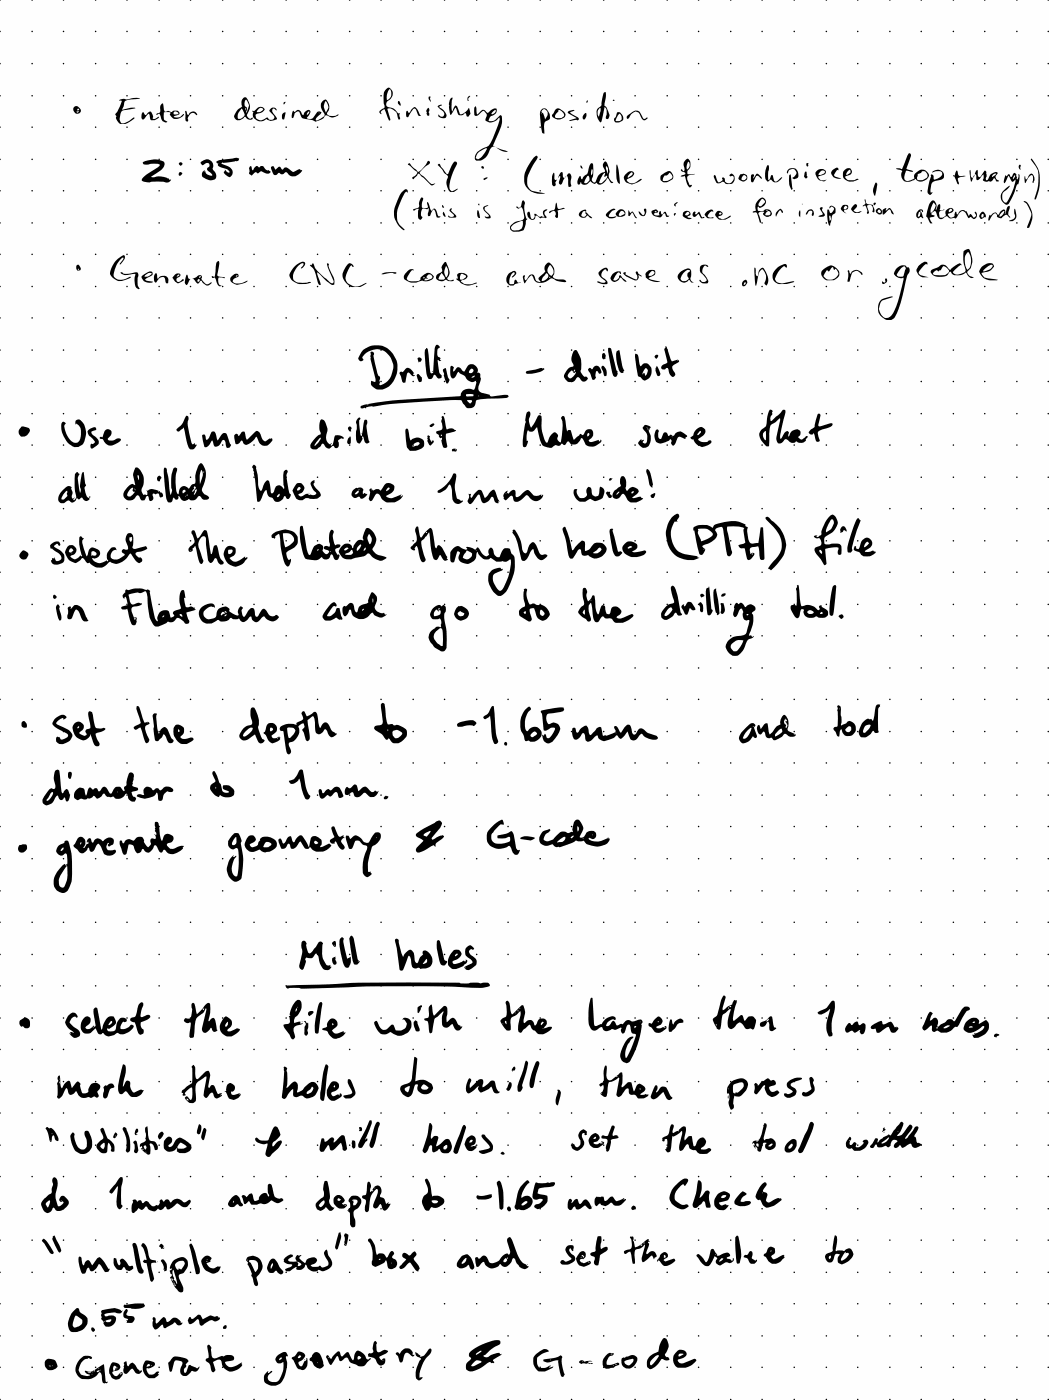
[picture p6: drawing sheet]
<svg xmlns="http://www.w3.org/2000/svg" width="157mm" height="210mm" viewBox="0 0 157 210" stroke-linecap="round" stroke-linejoin="round" font-family="sans-serif">
<path d="M0 0h157v209.6h-157z" fill="#fefefe"/>
<g fill="#000">
<path d="M-.1 -.1h.2v.2h-.2zM-.1 4.6h.2v.2h-.2zM-.1 9.4h.2v.2h-.2zM-.1 14.3h.2v.1h-.2zM-.1 19h.2v.1h-.2zM4.7 -.1h.2v.2h-.2zM9.4 -.1h.2v.2h-.2zM14.2 -.1h.2v.2h-.2zM18.9 -.1h.2v.2h-.2zM23.7 -.1h.2v.2h-.2zM28.4 -.1h.2v.2h-.2zM33.2 -.1h.2v.2h-.2z"/>
<path d="M37.9 -.1h.2v.2h-.2zM42.7 -.1h.2v.2h-.2zM47.4 -.1h.2v.2h-.2zM52.3 -.1h.1v.2h-.1zM56.9 -.1h.2v.2h-.2zM61.8 -.1h.1v.2h-.1zM66.5 -.1h.1v.2h-.1zM71.3 -.1h.1v.2h-.1zM76 -.1h.1v.2h-.1zM80.8 -.1h.1v.2h-.1zM85.5 -.1h.1v.2h-.1zM90.3 -.1h.1v.2h-.1z"/>
<path d="M95 -.1h.1v.2h-.1zM99.8 -.1h.1v.2h-.1zM104.5 -.1h.1v.2h-.1zM109.3 -.1h.1v.2h-.1zM114 -.1h.1v.2h-.1zM118.8 -.1h.1v.2h-.1zM123.6 -.1h.1v.2h-.1zM128.3 -.1h.1v.2h-.1zM133.1 -.1h.2v.2h-.2zM137.8 -.1h.1v.2h-.1zM142.6 -.1h.2v.2h-.2zM147.3 -.1h.2v.2h-.2z"/>
<path d="M152.1 -.1h.2v.2h-.2zM156.8 -.1h.2v.2h-.2zM-.1 23.8h.2v.1h-.2zM-.1 28.5h.2v.1h-.2zM-.1 33.3h.2v.1h-.2zM-.1 38h.2v.1h-.2zM-.1 42.8h.2v.2h-.2zM-.1 47.5h.2v.2h-.2zM-.1 52.3h.2v.2h-.2zM-.1 57h.2v.2h-.2zM-.1 61.8h.2v.2h-.2zM-.1 66.5h.2v.2h-.2z"/>
<path d="M-.1 71.4h.2v.1h-.2zM-.1 76.1h.2v.1h-.2zM-.1 80.9h.2v.1h-.2zM-.1 85.6h.2v.1h-.2zM-.1 90.4h.2v.1h-.2zM-.1 95.1h.2v.1h-.2zM-.1 99.9h.2v.2h-.2zM-.1 104.6h.2v.2h-.2zM-.1 109.4h.2v.2h-.2zM-.1 114.1h.2v.2h-.2zM-.1 118.9h.2v.2h-.2zM-.1 123.6h.2v.2h-.2z"/>
<path d="M-.1 128.4h.2v.2h-.2zM-.1 133.3h.2v.1h-.2zM-.1 138h.2v.1h-.2zM-.1 142.8h.2v.1h-.2zM-.1 147.5h.2v.1h-.2zM-.1 152.3h.2v.2h-.2zM-.1 157h.2v.2h-.2zM-.1 161.8h.2v.2h-.2zM-.1 166.5h.2v.2h-.2zM-.1 171.3h.2v.2h-.2zM-.1 176h.2v.2h-.2zM-.1 180.8h.2v.2h-.2z"/>
<path d="M-.1 185.5h.2v.2h-.2zM-.1 190.4h.2v.1h-.2zM-.1 195.1h.2v.1h-.2zM-.1 199.9h.2v.1h-.2zM-.1 204.6h.2v.1h-.2zM-.1 209.4h.2v.2h-.2z"/>
<path d="M41.5 202.9a.66 .66 0 0 0-.1 1 .66 .66 0 0 0 1 0 3.6 3.6 0 0 1-.9 2.9 1 1 0 0 1-1.4-.6l.1-.4 .5-.5-.1-.1-.4 .3v-.3a1.15 1.15 0 0 0-.7 1.3 1.15 1.15 0 0 0 1.1 .9 1.67 1.67 0 0 0 1.6-.7 5.2 5.2 0 0 0 .6-3.7h.2a.56 .56 0 0 0-.2-.5 .56 .56 0 0 0-.7 0zM11.9 203.5a1.77 1.77 0 0 0 .2 2.8 2.35 2.35 0 0 0 2.7-.9 .87 .87 0 0 1 .5 1.1v.4a.32 .32 0 0 0 .5 .1l.1 .1 .2-.2-.2-.1-.1-.1-.2-2.5-1.2 .7a1.65 1.65 0 0 1-1.7 .3l.2 .4 .6 .2a1.19 1.19 0 0 1-1.7-.7 1.74 1.74 0 0 1 1.6-1.8 .23 .23 0 0 0 .4 0 1.13 1.13 0 0 0-1.7 .1zM16.8 204a1.62 1.62 0 0 0 .1 2.3 .94 .94 0 0 0 1 0 .94 .94 0 0 0 .4-.9 .49 .49 0 0 0-.6 .4 .51 .51 0 0 1-.6 .1 .51 .51 0 0 1-.3-.5l.2-.2a.79 .79 0 0 0 1-.6 .96 .96 0 0 0-1.2-.6zM62.2 202.4h-.1a.72 .72 0 0 0 .7 .8l.2 .2v.1a3.5 3.5 0 0 0-.7 2.9 .46 .46 0 0 0 .6 .2 .46 .46 0 0 0 .3-.5l-.4 .2a4.6 4.6 0 0 1 1.6-3.7l.2-.5a.24 .24 0 0 0-.2-.3 .24 .24 0 0 0-.3 .2l-.1 .2a1.06 1.06 0 0 1-1.2 .8l.1-.1zM21.7 203.7a1.68 1.68 0 0 0 .6 2.6h.8l.4-.3 .3-.3-.2-.1 .2-.2-.2-.1a1.29 1.29 0 0 1-1.2 .4l-.4-.6v-.3a1.17 1.17 0 0 0 1.2-.6 1.02 1.02 0 0 0-1.1-.6zM81.3 203.5v.2a1.26 1.26 0 0 0 1.5 0l.8-.1 .2 1.7a.67 .67 0 0 0 .4 .8 .37 .37 0 0 0 .2-.6 4 4 0 0 1-.2-2.4l-.3-.2a5.3 5.3 0 0 1-2.6 .6zM25.9 203.2l-.5 .5a.34 .34 0 0 0-.2 .5l.1 .8 .2 .3 .2-.1 .3-1a.57 .57 0 0 1 .2-.5 .57 .57 0 0 1 .7 0l.2 .1a.63 .63 0 0 1 0 .8 .81 .81 0 0 0 0 1 .81 .81 0 0 0 .9 .3l.7-.7a.74 .74 0 0 0 1.1-.6l-.3 .2-1.1-.5-.2 .1-.1 .3a.89 .89 0 0 1-.4 .8 .56 .56 0 0 1 .2-.9l-.1-.4 .4-.5a2.22 2.22 0 0 0-2-.7zM13.7 205.7h.2zM31.1 201.3l-.1 .2 .2 1.3-.1 .5a.31 .31 0 0 0-.3 .4l.2 .1a1.62 1.62 0 0 1 .7 1.4l.3 .2 .2-.3-.3-1.2 .3-.2a.61 .61 0 0 1 .7-.2 .61 .61 0 0 1 .3 .8 1.47 1.47 0 0 0 2.4 .7l.7-.7-.2-.2 .1-.1h-.1a2.14 2.14 0 0 1-2 .5l-.4-.6 .6-.2a.58 .58 0 0 0 .7-.4v-.1a1.14 1.14 0 0 0-1.6-.2h-.2l-.3 .1a.69 .69 0 0 1-.7 .2 .69 .69 0 0 1-.6-.5v-.8a.55 .55 0 0 0-.4-.7zM18.5 204l.1 .2-.1 .4a.79 .79 0 0 0 .2 1 .56 .56 0 0 0 .7-.4l.4-.3h.1a.94 .94 0 0 0 1 .7l.3-.2v-.3h-.1l-.2 .2v-.1l-.3-.3a1.24 1.24 0 0 0-.9-.9l-.2 .1-.2 .4a.52 .52 0 0 1-.4-.7zM80.2 202.7a1.69 1.69 0 0 0 .4 2.6 3.3 3.3 0 0 0 2.1-.6l.1-.2-.6 .2v-.1l.3-.2h-.2a1.89 1.89 0 0 1-1.7 .3 1.54 1.54 0 0 1-.2-1.5 4 4 0 0 1 1.7-1 .85 .85 0 0 0-1.3 0zM70.4 202.4l-.2 .3a.42 .42 0 0 0 .3 .5 .81 .81 0 0 1-.6 .7 .81 .81 0 0 0-.1 1.1 .81 .81 0 0 0 1.1 .2 7.1 7.1 0 0 0 2.4-1.3l.3 .1h.3l-.1-.5 1.3-.8h-.2l-.2-.2h-.3l-1.1 .4a.54 .54 0 0 1-.9 0l1.9-1.4a.54 .54 0 0 0 .6-.7 1.43 1.43 0 0 0-1.5 0l-1.7 .6zM14.1 205.1l.1 .1-.2 .1zM17 204.5a.24 .24 0 0 1 .3 0 .24 .24 0 0 1 .1 .2l-.2 .2v.2h-.3zM43.7 203.2v.1l.2 .3 .3 .5a1.16 1.16 0 0 0 1.4 .9 1.47 1.47 0 0 0 .4-1.7h-.2l.1 .2-.3 .2-.4 .8a.42 .42 0 0 1-.5-.4 .42 .42 0 0 1 .4-.5 .89 .89 0 0 0 .5-.9 .89 .89 0 0 0-1.1-.3l-.4 .6zM93.1 203.3a1.08 1.08 0 0 0 .5 1.5 1.08 1.08 0 0 0 1.5-.6 .8 .8 0 0 0 .1-1.2 .8 .8 0 0 0-1.2 0l-.3 .1-.2 .1h-.1zM6.8 203.6a1.01 1.01 0 0 0 .4 1.4 1.01 1.01 0 0 0 1.4-.4 1.08 1.08 0 0 0-.6-1.1 1.08 1.08 0 0 0-1.2 .1zM101.3 202.2a1.48 1.48 0 0 0 .2 2.5 3 3 0 0 0 1.8-.3l.2-.1a1.22 1.22 0 0 0 .7-.7l-.3-.2a5.2 5.2 0 0 1-2.1 .6 .36 .36 0 0 1-.3-.1 .36 .36 0 0 1 0-.4 1.18 1.18 0 0 0 1.2-1 .9 .9 0 0 0-1.4-.3zM90.8 202.8a1.36 1.36 0 0 0-.3 1.9 2.14 2.14 0 0 0 1.8-.3l.3-.1a.2 .2 0 0 0 0-.2 .2 .2 0 0 0-.2-.1 2.01 2.01 0 0 1-1.6 .2 1.19 1.19 0 0 1 .9-1.3l.2-.3h-.3a.63 .63 0 0 0-.8 .2zM48.9 202.9l-.1 .3 .5 .9 .2 .2 .9-1.3a.67 .67 0 0 1 .4 .7h.1a.53 .53 0 0 0 .6-.3l.2-.2a.44 .44 0 0 1 .5 .5l.3 .3 .6 .2a1.12 1.12 0 0 0 1.9-.3l.5-.5-.1-.1a.35 .35 0 0 1-.5 .2 .35 .35 0 0 1-.2-.4 1.61 1.61 0 0 0-1.3-.9l-.3 .5a.83 .83 0 0 1-.3 .9l-.6-1.2a.93 .93 0 0 0-.9 .6 .57 .57 0 0 1-.5-.6v-.1a1.51 1.51 0 0 0-1.1 .9l-.1 .1a.57 .57 0 0 1-.5-.4zM22.7 204.3l-.1 .2zM22.1 204.2h.2l.2 .1-.5 .3zM70.9 204a.76 .76 0 0 1 1.2-.2l-.3 .2a1.64 1.64 0 0 1-1.2 .5l-.1-.2zM93.5 203.7l1.3-.3a.84 .84 0 0 1-.9 .9l-.3-.2zM92 204.2h.3zM7.9 204.3v.2zM86.7 203.8a.35 .35 0 0 0 .2 .3 .35 .35 0 0 0 .4 0l1.2 .1 .2-.1-.5-.1-.2-.1 .6-.2h-.9a.26 .26 0 0 1-.4-.1h-.4zM47 202.5l-.3 .6a.37 .37 0 0 0-.3 .2 .37 .37 0 0 0 .1 .4l.2 .1a1.28 1.28 0 0 0 1.3 1l.4-.3v-.4a2.45 2.45 0 0 0-.9-1.7zM99.2 200.4a3.8 3.8 0 0 0-.7 2 2.07 2.07 0 0 0-1.7 1.6 .66 .66 0 0 0 .2 .8 .66 .66 0 0 0 .9-.1l.9-1a.35 .35 0 0 1 .2-.3 .35 .35 0 0 1 .4 .1l.3 .1h.4v-.3l-.1-.2a.38 .38 0 0 1-.5-.3 .38 .38 0 0 1 .2-.4 1.45 1.45 0 0 0-.2-2.1zM97.7 203.3l.6-.4h.3v.2a2.87 2.87 0 0 1-1.2 1.2l-.1-.1a.84 .84 0 0 1 .4-.9zM59.3 202.5l-.1 .2a1.42 1.42 0 0 1 .6 1.1l.1 .1 .3-.1 .2-.7a.49 .49 0 0 1 .3-.6 .49 .49 0 0 1 .6 .2l.4 .3 .3-.1v-.1h-.2a.93 .93 0 0 0-.7-1 .93 .93 0 0 0-1.1 .5l-.2 .4-.3-.3zM56 200.8a2.01 2.01 0 0 0-.2 1.6l-.4 .2a.34 .34 0 0 0-.3 .2 .34 .34 0 0 0 .1 .3 1.18 1.18 0 0 1 1.3 1 .64 .64 0 0 0 .9 .1 .64 .64 0 0 0 .1-.9h-.1l-.3 .3-.3-.4v-.1a2.3 2.3 0 0 0 1.3-.9l-.5-.2-.4 .2a.52 .52 0 0 1-.8 0 1.37 1.37 0 0 1 0-1.2l-.2-.3zM53.5 203.2a.26 .26 0 0 1 .5 0 .26 .26 0 0 1-.5 0zM41.9 203.3l.3-.1-.1 .2-.3 .2zM101.6 202.7h.7l-.6 .3h-.2zM44.7 202.9h.2l.2 .1-.4 .3-.1-.1zM71.3 202.6l.6-.4h.2l-.9 .6zM91.4 202.8h.2zM91.7 204.3h.2zM11 196.3a2.35 2.35 0 0 0-.4 3 1.82 1.82 0 0 0 2.4-2.1l-.6-.5a1.48 1.48 0 0 1-.7-.9h-.3zM33.5 198.5l-.1 .2a.3 .3 0 0 0 .4 .1 .3 .3 0 0 0 0-.5zM22.9 197.2l-.1 .2 .1 .2a1.1 1.1 0 0 0 .3 1.4l.4-.2 .6-.5a.37 .37 0 0 1 .3 .4l.3 .1 1.2-.8a.5 .5 0 0 1 .6 .3l.3 .1 .3-.2 .1-.2-.3-.1a.85 .85 0 0 0-.6-.6 .85 .85 0 0 0-.9 .3l-.5 .3-.1-.1a.58 .58 0 0 0-.4-.7l-1 1a.4 .4 0 0 1-.2-.6l-.1-.3zM15.2 196.1l-.1 .2 .1 .9-.1 .2 .4 .5a.65 .65 0 0 0 .3 .7 .65 .65 0 0 0 .7-.1 1.08 1.08 0 0 0 .7-1.4 1.54 1.54 0 0 0-1.3-.1h-.2v-.3a3.3 3.3 0 0 1 2.2-.1l.3-.1 .1-.3-.2-.1a2.17 2.17 0 0 0-2.1-.1zM11.3 197l.1-.1a1.12 1.12 0 0 1 .9 1 1.28 1.28 0 0 1-1.2 .8 .91 .91 0 0 1 0-1.2zM28.3 197.2a.63 .63 0 0 0 .2 1l.5-.3 .5-.4h.2l.1 .2a.6 .6 0 0 0 .4 .7l.3-.2a1.32 1.32 0 0 1 1.7-.4l.6-.3 .1-.3h-.1a.35 .35 0 0 0-.6-.1 1.13 1.13 0 0 0-1.6 .2l-.2 .2-.2-.2a.46 .46 0 0 0-.3-.5 .46 .46 0 0 0-.6 .2 .7 .7 0 0 1-.7 .4l-.1-.3zM18.8 196a.74 .74 0 0 0-.4 .8 .74 .74 0 0 0 .6 .6l.2 .1-.1 .1-.3 .1h.2l-.1 .3h.7a.54 .54 0 0 0 .5-.7 .54 .54 0 0 0-.7-.3l-.5-.2 .2-.6-.2-.3zM15.8 197.7l.9-.2-.3 .4h-.4zM18.5 195.4v.1l.2 .3h.8a2.66 2.66 0 0 0 2.1-.2l.1-.2-.2-.3h-1.3l-1.5 .2zM25.9 188.7a1.76 1.76 0 0 0-.4 1.2h.2l-.1 .3-.2-.1v.5a.32 .32 0 0 1 .3 .4l-.2 .2-.1-.1a4.5 4.5 0 0 0 1.5 2.3h.4a1.08 1.08 0 0 0-.2-1.3l-.1-.3a.83 .83 0 0 1-.1-1.1 1.57 1.57 0 0 0 1-2.2 .99 .99 0 0 0-1.4-.1zM26.1 192.2l.2 .2-.1 .1-.1-.1zM37 188.2a.46 .46 0 0 0-.2 .4 .46 .46 0 0 0 .3 .4v.3l.2 .4a2.05 2.05 0 0 1 .4 1.4l.2 .6a.83 .83 0 0 0 .4 .8l.3-.1a1.6 1.6 0 0 0-.2-1.2v-.1a1.81 1.81 0 0 0 .4-2.7l-.1-.1a1.37 1.37 0 0 0-1.7-.1zM25.9 190.1h.1l.3 1.2a.9 .9 0 0 1 .2 .9l-.3-.5-.2-.2 .1-.1-.2-.5-.1-.5zM21.3 186.1l-.1 .4a2.08 2.08 0 0 1 .6 1.6l.1 .5a.31 .31 0 0 0-.5 .3l.3 .1 .2 .1 .6 2.6 .2 .2 .4-.5-.3-.9a1.87 1.87 0 0 1-.1-1.5h.6l.1-.3-.3-.1a.83 .83 0 0 1-.9-.9 1.92 1.92 0 0 0-.8-1.6zM25.7 191.3l.1 .2v.2l-.1-.2zM30.4 188.2a1.07 1.07 0 0 0 .1 1.6l.4 .4 .8 .4a1.1 1.1 0 0 0 1.3-1l-.4-.1a.99 .99 0 0 1-1.7-.4l.1-.1a.64 .64 0 0 0 .6-.8 .73 .73 0 0 0-1.2 0zM28.4 186.2l-.1 .2 1 4.3a.4 .4 0 0 0 .6-.2v-.7l-.8-2.7-.4-.9zM19.9 186.1l-.1 .3 .4 2.2a4.3 4.3 0 0 0 .6 1.9 .38 .38 0 0 0 .6 0 .38 .38 0 0 0-.1-.5l-.4-1.5a4.5 4.5 0 0 0-.7-2.4zM40.5 188.5l-.1 .2a1.69 1.69 0 0 0-.3 1.5 .65 .65 0 0 0 1.1 0h.1a.66 .66 0 0 0 1 .4l.1-.3-.7-.9a1.65 1.65 0 0 0-.8-1zM11.8 188.1a3.9 3.9 0 0 0 .5 2.5h.5l.2-.7 .2-.2 .1 .1 .2 .4a1.1 1.1 0 0 0 1.2-.8l.1-.2 .6 .7a.51 .51 0 0 0 .4 .5h.4l.2-.5h-.2l-.5-.9a1.6 1.6 0 0 0-.9-.8l-.3 .2-.7 1a.88 .88 0 0 0-.7-.8l-.4 .3-.2 .5-.2-.2-.1-.6a.33 .33 0 0 0 0-.4 .33 .33 0 0 0-.4-.1zM42.6 188.3l-.1 .1a.49 .49 0 0 0 .4 .7l.8 .2a.6 .6 0 0 1-.7 .5l-.3 .2 .2 .3a1.58 1.58 0 0 0 1.1-.5l.4-.1-.1 .2a.94 .94 0 0 0 1.5-.6l.1 .1a1.16 1.16 0 0 0 1.8 .7 1.32 1.32 0 0 0 1.7-.4 1.26 1.26 0 0 0-.3-1.8l-.2-.8a.62 .62 0 0 0-.2 1l.3 .5a.61 .61 0 0 1 .1 .7 .61 .61 0 0 1-.6 .4h-.3l-.3-.3a1.23 1.23 0 0 1-1.4 0l.2-.1a.58 .58 0 0 0 .7-.4 .58 .58 0 0 0-.3-.7 1.23 1.23 0 0 0-1.5 .9l-.8-.7 .1-.3 .2-.2h-.5a.52 .52 0 0 0-.4 .4 .52 .52 0 0 0 .2 .5 1.39 1.39 0 0 1-1.3-.2l.7-.5-.1-.3-.5 .1zM37.3 188.6a.95 .95 0 0 1 1.1 .2 .95 .95 0 0 1 .2 1.1l-.4 .5-.4-.7a1.13 1.13 0 0 0-.5-.8zM24.1 188.6v.2a1.25 1.25 0 0 1 .3 1.2h.2v.3l.2-.1a1.32 1.32 0 0 0-.5-1.7zM17 188.3a1.25 1.25 0 0 0 1.1 1.8l.5-.4 .3 .4a.82 .82 0 0 0 1-.2l-.1-.4a.51 .51 0 0 1-.7-.4l-.3-.4a.45 .45 0 0 0-.4-.3 .45 .45 0 0 0-.5 .3 .41 .41 0 0 1 .2 .4 .41 .41 0 0 1-.3 .3l-.2-.4-.2-.7zM60.3 187.6l-.1 .1a.46 .46 0 0 0 .4 .7l.2 .2-.7 .7a.38 .38 0 0 0-.3 .5l.3 .2 .6-.4a.97 .97 0 0 1 .7-.6l.1 .1a1.91 1.91 0 0 0 1.1 1.2v-.1a.55 .55 0 0 0 0-.8l-.7-.9 .2-.4a.45 .45 0 0 0 .2-.4 .45 .45 0 0 0-.3-.4l-.2 .2a.66 .66 0 0 1-.6 .4l-.6-.4zM26.3 189.1a1.01 1.01 0 0 1 1.3-.3 .79 .79 0 0 1-.4 1.1l-.1 .1-.4-.1v.1a.6 .6 0 0 1-.5-.8zM71.1 188.2l.2 1.3 .3 .1 .2-.2a.66 .66 0 0 1 .7-.5 1.32 1.32 0 0 0 1.1 .9 1.32 1.32 0 0 0 1.3-.6 .84 .84 0 0 0 .7 .4 .84 .84 0 0 0 .7-.5l.4-.7 .2-.1 .1 .1a2.48 2.48 0 0 0 1.2 1.5h.4l.4-.2 .1-.1-.3-.2a2.96 2.96 0 0 1-1.5-2l-.2-.4a3.2 3.2 0 0 0-.8-1.8l-.3 .2-.1 .1 .5 1.9-.2 .4a.53 .53 0 0 0-.9 .1 2.23 2.23 0 0 1-1.5 1.2 .63 .63 0 0 1-.8-.6 .58 .58 0 0 0-.5-.6 .58 .58 0 0 0-.6 .4l-.2 .1-.2-.2zM69.1 188.1l-.6 .7-.1 .6a.94 .94 0 0 0 1.6 .1l.1-.2 .1 .2a.42 .42 0 0 0 .2 .4 .42 .42 0 0 0 .5 0 1.3 1.3 0 0 0-.2-1.3l-.2-.2a.84 .84 0 0 0-.6-.7 .84 .84 0 0 0-.8 .4zM55.1 185.5v.2a4 4 0 0 1 .5 3.4 .67 .67 0 0 0 .5 .5 .67 .67 0 0 0 .7-.2l.6-.4 .3-.3 .2 .5a.66 .66 0 0 0 .4 .7 .66 .66 0 0 0 .8-.1 .77 .77 0 0 0 .3-.8 .77 .77 0 0 0-.6-.6 .44 .44 0 0 1 .2-.7v-.2a.3 .3 0 0 0-.5-.2l-.6 .9a1.05 1.05 0 0 0-1.2-.6l-.3 .2-.1-.3a2.63 2.63 0 0 0-.9-2.1zM40.7 189.2l.1-.1v.3l-.3 .5v-.3zM86.7 187.5l-.2 .3a1.11 1.11 0 0 0 .2 1.6 1.49 1.49 0 0 0 1.6-.2l.1-.2-.1-.2-.1-.1-.3 .1a.69 .69 0 0 1-1.1-.2l.1-.1a.66 .66 0 0 0 .7-.4 .66 .66 0 0 0-.2-.8h-.3zM98.9 187.7l-.2 .5-.2 .1 .1 .1-.3 .2v.2h.1l.2-.2 .4 .5a1.08 1.08 0 0 0 1.7 0l.3-.4-.1-.3a.71 .71 0 0 0-.7 .2l-.6 .2-.3-.2 .2-.2a.53 .53 0 0 0 .3-.8 .53 .53 0 0 0-.9 .1zM44.5 188.9h.2a.38 .38 0 0 1 .3 .5l-.3 .1h-.1a.4 .4 0 0 0-.1-.6zM79 189.2v.2zM124.9 184.9l-.3 1.9a.51 .51 0 0 1-.5 .7 .72 .72 0 0 0-.6 .9 .72 .72 0 0 0 1 .5l.2-.4a.88 .88 0 0 1 .5-.8h.5a1.03 1.03 0 0 0-.1 1.4l.4 .2a2.22 2.22 0 0 0 1.7-1.6l-.1-.3a.67 .67 0 0 0-.5-.6 .67 .67 0 0 0-.8 .5l-.7-.1-.5 .1v-.2a3.6 3.6 0 0 0 0-2.1zM104.3 187.8l-.1 .2 .3 .3a1.91 1.91 0 0 0 1.5 1.2 3.3 3.3 0 0 0 1-1.5 .4 .4 0 0 1 .1 .7 .63 .63 0 0 0 .4 .6 .63 .63 0 0 0 .8-.2l.4-.2a.73 .73 0 0 0 1.1-.4l-.1-.2-.2 .4-.2-.2-.5-.2 .4-.3a.49 .49 0 0 0-.2-.5 .49 .49 0 0 0-.6 .1l-.8 .3h-.3v-.1l-.6-.8a.28 .28 0 0 0-.4 .2l-.2 .9a.82 .82 0 0 1-.5 .8 2.94 2.94 0 0 0-1.1-1.2zM84.8 186.6a.93 .93 0 0 0 .3 1.3l.4 .5a1.21 1.21 0 0 1-.9 .4 .35 .35 0 0 0-.6-.1 .35 .35 0 0 0 .1 .6 1.89 1.89 0 0 0 2-.7l-.1-.5a1.5 1.5 0 0 1-.8-1.1l.2-.1 .2 .4 .2-.2a.48 .48 0 0 0 0-.7 .48 .48 0 0 0-.7 0zM114.9 186.8l-.1 .3a1.04 1.04 0 0 1-.5 .7v.2l.3 .2a1.32 1.32 0 0 0 1.2 1 1.32 1.32 0 0 0 1.3-.7l.3-.3-.1-.2 .1-.1a.89 .89 0 0 0-.9 .3l-.7 .3-.2-.2-.2-.3a.73 .73 0 0 0 .6-.5 .73 .73 0 0 0-.3-.8l-.3-.1zM111.4 188l-.1 .1a1.13 1.13 0 0 1 .9 .9l.2 .2a.8 .8 0 0 0 .9-.4v-.2l-.3 .1-.5-.4a.96 .96 0 0 0-.1-1h-.2l-.1 .2a.45 .45 0 0 1-.6 .3zM94.3 185.1l.2 .8a1 1 0 0 1-.2 1.1l-.8 .2-.1 .1v.3a.54 .54 0 0 0 .7-.2h.3l.4 1.8h.2v-.2v-.7a1.48 1.48 0 0 1 .2-1.3 1.57 1.57 0 0 0 1.3-.7v.4l-.5 1.5 .1 .6a.89 .89 0 0 0 .9-.4l.5-.5 .4 .6 .1-.2 .2-.1a.66 .66 0 0 0-.3-.9 .66 .66 0 0 0-.9 .3l-.2 .1-.1-.1 .4-1.4-.1-.2 .1-.2 .2 .1-.3-.3 .1-.1h-.2a3.8 3.8 0 0 1-1.9 1.2l-.2-1-.1 .1a.47 .47 0 0 0-.1-.7zM13.8 205.3l.2 .1zM110.2 185a4.8 4.8 0 0 0-.1 2.5l.1 1.5 .2 .2 .3-.1a6.9 6.9 0 0 0-.3-4.1zM58.6 189v.2zM89.4 185.1l-.3 1.7a.45 .45 0 0 1-.4 .6l-.4 .3 .2 .3a.46 .46 0 0 1 .5 .2 .46 .46 0 0 1-.1 .6 .46 .46 0 0 0 .1 .5 .46 .46 0 0 0 .6 0l.1-.9a.79 .79 0 0 1 .7-.9l.3-.2a.37 .37 0 0 0 .3-.3 .37 .37 0 0 0-.3-.4l-.6 .3h-.2l.1-1.8-.2-.1zM88 188.9h.2v.1zM75.6 188.4l.1-.1 .1 .1 .1 .3-.3 .2h-.2v-.2zM30.8 188.7l.3 .1zM107.9 188.4l.3-.1a.43 .43 0 0 1-.2 .4 .43 .43 0 0 1-.4 .1zM37 188.5v.2zM69.5 188.4l.2-.1a.67 .67 0 0 1-.6 .9v-.2zM56.7 188.5l.3-.1-.2 .2h-.1zM30.9 188.5l.2 .1zM124.1 188l.2-.1 .1 .2-.2 .4-.2-.3zM126.5 187.4h.1l-.1 .2 .4-.1 .1 .2a1.44 1.44 0 0 1-1.1 1v-.3zM99.4 187.9h.2l.1 .2-.2 .2-.2-.1zM87.3 188h.1l-.1 .3zM87.1 187.9h.2l-.2 .1h-.1zM107 187.8h.2zM57.3 203.6l.1 .1zM6.4 185.5l-.1 .3 .7 1a1.09 1.09 0 0 0 .9 .9l.1-.2a6.1 6.1 0 0 0-1.5-2.1zM115.3 187.2h.2l-.1 .1zM7.9 185.1v.4a4.3 4.3 0 0 0 1.1 2l.1-.1a1.98 1.98 0 0 0-.5-1.6l-.4-.9zM50.7 184.5l-.6 2.2 .3 .3h.1l.3-.9a2.06 2.06 0 0 0 .2-1.5v-.1zM24 186.3a.38 .38 0 0 0-.1 .4 .38 .38 0 0 0 .4 .2h.2l.1-.1h-.2l.1-.4a.32 .32 0 0 0-.5-.1zM95.9 186.3h.2l-.2 .2zM51.6 184.7l-.1 .2 .1 .4-.1 .6 .1 .2a.21 .21 0 0 0-.1 .3 .21 .21 0 0 0 .3 .1l.1-.2v-.1l.2-1.3-.3-.3zM96.4 186l.1 .1h-.2zM52.5 179.1a.58 .58 0 0 0-.1 1 .77 .77 0 0 1-.3 .9v.2h-.1l.4 .4v1.5a.46 .46 0 0 0 .2 .5 .46 .46 0 0 0 .6-.1l-.1-1.1a1.05 1.05 0 0 1 .5-1.6 1.04 1.04 0 0 0 0-1.7l-.7-.1zM19.9 179.6v.3a1.8 1.8 0 0 0 0 1.6h.2l.7-.7a.52 .52 0 0 0 .5 .3 .52 .52 0 0 0 .4-.5 .45 .45 0 0 1 .6 .4l.2 .2a.79 .79 0 0 0 1.2-.3 .55 .55 0 0 0 .5 .2 .55 .55 0 0 0 .4-.5h.2l.1 .1a.32 .32 0 0 0 .1 .3 .32 .32 0 0 0 .4 0l1.1-.9 .4 .2a.9 .9 0 0 0 1.1 .3 .9 .9 0 0 0 .5-1h-.1a1.1 1.1 0 0 1-1 .3 1.08 1.08 0 0 0-1.8 .1h-.1a.53 .53 0 0 0-.5-.5 .53 .53 0 0 0-.5 .4l-.3-.3a.3 .3 0 0 0-.3 .2 .36 .36 0 0 1-.1 .4 .36 .36 0 0 1-.4 .2 .7 .7 0 0 1-1.1-.4l-.2-.1a.4 .4 0 0 0-.6 .1 .33 .33 0 0 1-.4-.3h-.3l-.2 .2-.1-.1a.34 .34 0 0 0-.6-.2zM76 188.2l-.1 .3zM76 180.6a.35 .35 0 0 0-.1 .5 .35 .35 0 0 0 .5 .1 .38 .38 0 0 0 0-.4 .38 .38 0 0 0-.4-.2zM63.6 176.5a.66 .66 0 0 0 .2 .8 1.06 1.06 0 0 1-.2 1.6 1.49 1.49 0 0 0 .3 2.3h.3a.62 .62 0 0 1 .5-.5 1.54 1.54 0 0 0 1.8-.9 1.3 1.3 0 0 0-1.8-.7l-.1-.4a3.1 3.1 0 0 0-.7-2.3zM55 177l-.1 .5a2.03 2.03 0 0 1-.3 1.4l-.3 .1-.1 .2 .1 .2a.69 .69 0 0 1 .3 1.1v.3a.48 .48 0 0 0 .3 .6l.3-.2a5.9 5.9 0 0 1 .6-2.7l.5-.5h.2a4.5 4.5 0 0 1-.6 2.3 .41 .41 0 0 0 .2 .6 .41 .41 0 0 0 .5-.3l.4-.4 .1 .3a.56 .56 0 0 0 .7 .7l.4-.5 .2-.5h-.3l.1-.3-.4 .3-.2-.7-.3-.2a.36 .36 0 0 1-.4-.4 .9 .9 0 0 0-.4-1.5l-.4 .2-.2 .2a.6 .6 0 0 1-.5 .5 1.69 1.69 0 0 0 0-1.2l-.2-.2zM107.4 178.7a1.4 1.4 0 0 0 .2 2.4 .97 .97 0 0 0 1.4-.7h-.1a.94 .94 0 0 0-.9 0l-.4-.4 .6-.2a.86 .86 0 0 0 .9-1.2 1.17 1.17 0 0 0-1.7 .1zM74.4 176.9l-.1 .1 .2 .9 .3 2.9a.3 .3 0 0 0 .3 .3 .3 .3 0 0 0 .2-.4 7.6 7.6 0 0 0-.4-3.8l-.2-.2zM8 176.3l-.2 .3v.3a.88 .88 0 0 1-.1 1v.2a.53 .53 0 0 1-.4 .7l-.6 .5a1.07 1.07 0 0 0-.3 1.7 .75 .75 0 0 0 .8 .5 .75 .75 0 0 0 .7-.7h.1l.2 .1a.84 .84 0 0 0 1.3 .1 1.05 1.05 0 0 0 .7-1.3 .87 .87 0 0 0-1.1-.6l-.1 .1a.34 .34 0 0 0-.1 .5 .34 .34 0 0 0 .4 .1l.2 .1a.67 .67 0 0 1-.8 .6 3.6 3.6 0 0 1-.1-3 1 1 0 0 0-.5-1.3zM101.2 177.3a2.44 2.44 0 0 0-.9 2.5 2.31 2.31 0 0 0 2.1 1.2l.7-.5-.1-.2h-.2a1.4 1.4 0 0 1-1.8-1 2.26 2.26 0 0 1 1.3-2l.2 .2a1.08 1.08 0 0 0 .4-1l-.1-.1a1.77 1.77 0 0 0-1.6 .9zM94.5 180.8a.32 .32 0 0 0 .6 0 .32 .32 0 0 0-.6 0zM85.2 179.5l-.1 .2a1.2 1.2 0 0 0 .1 1.4h.3a.57 .57 0 0 1 .6-.4 .38 .38 0 0 0 .2 .3 .38 .38 0 0 0 .4 0l.8-.6 .3 .3a.49 .49 0 0 0 .8 .1 2.27 2.27 0 0 0-1-1.3l-.2 .2-.5 .5a.81 .81 0 0 1-.5-.7 .84 .84 0 0 0-.8 .6l-.1-.1a.32 .32 0 0 0 .1-.4 .32 .32 0 0 0-.4-.1zM80.1 177.1l-.4 1.6a.61 .61 0 0 0 .2 .8 .61 .61 0 0 0 .7 0h.5l.1 .1-.3 .4-.4 .2a.42 .42 0 0 0-.5 .5 .87 .87 0 0 0 1.4-.2 1.21 1.21 0 0 0 .4-1.5l-1-.2-.3-.2v-.1l.2-.6 1.2-.2a.97 .97 0 0 0 1.1-.4l.1-.2a.72 .72 0 0 0-.9 0l-.2-.1a3.5 3.5 0 0 1-1.8 0zM48.6 176.8a2.46 2.46 0 0 0-.1 1.8 .65 .65 0 0 1-.5 .8l-.2 .2a.84 .84 0 0 0-.6 .9 .84 .84 0 0 0 .9 .7l.7-.5 .3 .4a.5 .5 0 0 0 .6 .1 .5 .5 0 0 0 .3-.5 .93 .93 0 0 1-.7-.9 5.1 5.1 0 0 0-.3-3l-.2-.1zM78.5 177a3.7 3.7 0 0 0-1.3 2.9l-.1 .4a.45 .45 0 0 0 0 .6 .45 .45 0 0 0 .5 .1 1.45 1.45 0 0 0 2.1-1.4 .98 .98 0 0 0-1.6-.3 3.2 3.2 0 0 1 1.1-2.3l-.2-.3zM50.1 179.1a1.12 1.12 0 0 0 .3 1.5 1.12 1.12 0 0 0 1.5-.1 .28 .28 0 0 0-.2-.3 .28 .28 0 0 0-.3 .1l-.2-.2a.52 .52 0 0 0 .4-.4 .52 .52 0 0 0-.3-.5 .73 .73 0 0 0-1.2-.1zM17.9 176.3l-1.5 2.1 .1 .2h.2l.9-1-.1 1.1a3.5 3.5 0 0 0 .2 2.2 .34 .34 0 0 0 .4 .1 .34 .34 0 0 0 .2-.3v-.2l-.2-.3a11.1 11.1 0 0 1 .3-3.8l-.1-.2h-.3zM114.1 177.1l-.7 1.1a1.1 1.1 0 0 0-.1 1.3 .31 .31 0 0 0 .4 .1l.2 .2a1.05 1.05 0 0 0 1.6 .8l.5-.2 .9-.7a.2 .2 0 0 0 0-.3 .2 .2 0 0 0-.3 0 1.97 1.97 0 0 0-1.5 .6 .46 .46 0 0 1-.5-.3 .46 .46 0 0 1 .2-.5v-.5l-.1-.2a.34 .34 0 0 1-.4-.1 .34 .34 0 0 1 0-.4l.2-.3a.38 .38 0 0 0 .2-.4 .38 .38 0 0 0-.2-.3zM104.5 176.7l-.1 .4a11.4 11.4 0 0 1-.8 3.2 .5 .5 0 0 0 .5 .5 .5 .5 0 0 0 .5-.4l.8-.6 .4 1h.5v-.3a3.1 3.1 0 0 1-.1-2 .5 .5 0 0 0-.5-.3 .5 .5 0 0 0-.4 .5l-.6 .6a3.4 3.4 0 0 0 .2-2.5zM34.7 179.3l-.5 .7v.4a.72 .72 0 0 0 1.1-.1h.4a.36 .36 0 0 0 .3 .3 .36 .36 0 0 0 .4-.3l-.3-.3a1.21 1.21 0 0 0-.9-1.1zM110.7 178.7a1.78 1.78 0 0 0-.8 1.5l.3 .2a1.97 1.97 0 0 0 1.7 0l.5-.3a.41 .41 0 0 0-.7-.3 .8 .8 0 0 1-.9 0 1.71 1.71 0 0 1 .9-1.1 .53 .53 0 0 0-.5-.4 .53 .53 0 0 0-.5 .4zM89.3 179.1a.99 .99 0 0 0 0 1.4l.5-.4 .2 .3 .6 .1 .9-.5a1.21 1.21 0 0 0 2-.2l.2-.3h-.4l.1-.2-1.1 .5-.6-.7h-.3l-.2 .2a.51 .51 0 0 1-.8 .4l-.1-.6zM6.9 180l.5-.3 .1 .2-.3 .7-.1 .1-.1-.1a.42 .42 0 0 1-.1-.6zM78.1 180.2l.5-.4h.3a.7 .7 0 0 1-.9 .6zM52.7 179.6a.47 .47 0 0 1 .8 .3 .65 .65 0 0 1-.6 .5v-.3a.22 .22 0 0 0 0-.3 .22 .22 0 0 0-.2-.1zM51.5 180.4h.3zM36.2 179v.1l.4 1.1h.2l.5-.4 .3 .5a1.37 1.37 0 0 0 1.2-.1l.2-.1a1.24 1.24 0 0 0 1.6-.4h.1a1.1 1.1 0 0 0 1.7-.1 .37 .37 0 0 0-.6-.2l-.5-.2a3.8 3.8 0 0 1-.6-1.8 .3 .3 0 0 0-.4-.2 .3 .3 0 0 0-.2 .3v1l.2 .4-.1 .2a.64 .64 0 0 0-.6-.6 .64 .64 0 0 0-.7 .5l-.2 .3a.47 .47 0 0 1-.7 .4l-.3-1h-.4l-.4 .5-.3-.3zM64.6 179.7h.7l.3 .2a.52 .52 0 0 1-.6 .2 .52 .52 0 0 1-.4-.4zM50.6 179.4l.4 .2-.2 .2-.2-.1-.1-.1zM48 180l.5-.3a.76 .76 0 0 1-.6 1l-.2-.3zM35 179.7v.2l-.1 .1zM71.4 179h-.1a.39 .39 0 0 0 .3 .5h1.4a.57 .57 0 0 0 .6-.5v-.2h-.2a3.8 3.8 0 0 1-2 .2zM108 179l.3-.1a.26 .26 0 0 1 .4 .1l-.5 .3h-.3zM56 177.8h.2zM38.2 170.4a.8 .8 0 0 0 .9 .8h1l-.3 1a.65 .65 0 0 0 .2 .9h.4l.5-.6a2.8 2.8 0 0 0 1.3-1.7l-.1-.1a.83 .83 0 0 0-.9 .5l-.2 .3-.2 .1a.62 .62 0 0 1 .4-.9l.6-.5 .2-.4a1.38 1.38 0 0 0-.8-1.2 1.99 1.99 0 0 0-.7 1.3l-.3 .7a1.54 1.54 0 0 1-1.8-.3zM100.5 168.3l-.3 .7a1.07 1.07 0 0 1-.9 1.2l-.1 .1a.34 .34 0 0 0 .2 .5h.1v-.2l.3-.1v1.3l-.1-.1v.3h-.1a.43 .43 0 0 0 .2 .4 .43 .43 0 0 0 .5-.1l.3-2.2a1.56 1.56 0 0 0 1.3-.7l.2-.1v.5a4.7 4.7 0 0 0-.4 2.3v.1a.42 .42 0 0 0 .5 0 .42 .42 0 0 0 .2-.4l.3-.4 .2-.1 .2 .1a.88 .88 0 0 0 1 .8l.1 .1a1.02 1.02 0 0 0 1.3 .4l.5-.2a.39 .39 0 0 0 .3-.6l-.2-.1a1.55 1.55 0 0 1-1.2 .2v-.1a1.1 1.1 0 0 0 .7-1.3 .63 .63 0 0 0-.7-.3 .63 .63 0 0 0-.5 .4l-.3 .7-.3 .2-.3-1.5a.63 .63 0 0 0-.8 .4l-.3 .2v-.4a2.93 2.93 0 0 0 .2-1.6 .79 .79 0 0 0-1 .6 .42 .42 0 0 0-.6 .2l-.3 .1v-.6a.5 .5 0 0 0 0-.7zM72.1 169.9v.3l1 1.2 .2 .3a3.3 3.3 0 0 1-1.6 .6 .72 .72 0 0 0 1.1 .3l.2-.1a.95 .95 0 0 0 .8-.7 .95 .95 0 0 0-.4-1l-.9-.9zM69.3 168.4l-1.4 3.9a.39 .39 0 0 0 .5 .4l.1-.2 1.2-3.6a.4 .4 0 0 0-.2-.5zM21.7 168.8v.4a1.64 1.64 0 0 1 0 1.2l.1 .3-.3 .3a.52 .52 0 0 0-.5 .7l.2-.1 .1 .3h-.2l.2 .2a1.19 1.19 0 0 0 1 .7h.1a2.4 2.4 0 0 0 0-1.6 .89 .89 0 0 1 .8 .9 .37 .37 0 0 0 .4-.1 .37 .37 0 0 0 0-.5 .95 .95 0 0 0-1.1-.8 2.2 2.2 0 0 1-.4-1.7v-.4zM10.8 169.6l-.2 .2a3.1 3.1 0 0 0 .9 2.6 1.49 1.49 0 0 0 1.8 0 1.49 1.49 0 0 0 .5-1.8l-.1-.3a1.19 1.19 0 0 0-.7-1.1l-.3 .1-.1 .4a2.7 2.7 0 0 1 .3 2 .79 .79 0 0 1-.8 .3 .79 .79 0 0 1-.6-.6 2.65 2.65 0 0 1-.4-1.7l-.2-.2zM121.2 168l-1.6 3.8a.41 .41 0 0 0-.1 .6 .41 .41 0 0 0 .6 0l1-2a5.4 5.4 0 0 0 .7-2.2l-.3-.3zM75 172.5l-.1 .1 .3 .2h.2l.1-.1-.2-.3zM25 170.3a1.43 1.43 0 0 0-.3 1.8 1.19 1.19 0 0 0 1.8-.3v.3a.43 .43 0 0 0 .4 .5 1.83 1.83 0 0 0 1.6-.4 .92 .92 0 0 0-.6-1.4 1.08 1.08 0 0 0-1.4-.3l-.4 .5a.72 .72 0 0 1-.8 .6l-.1-.1a1.17 1.17 0 0 0 .5-1.1 .46 .46 0 0 0-.7-.1zM20 170.8l-.1 .2a1.33 1.33 0 0 1 .2 1.3l.1 .3a.47 .47 0 0 0 .5-.5l-.3-1.3-.1-.1zM64.3 168.1l-.1 .4a14.6 14.6 0 0 1-1 3.7l.2 .3 .2 .1 .3-.3 .4-.8 .2-.1 .1 .1 .2 .9a1.03 1.03 0 0 0 .9-.4 1.01 1.01 0 0 0 1.5 .5 1.01 1.01 0 0 0 .2-1.6 .59 .59 0 0 0-.5-.4 .59 .59 0 0 0-.6 .3l-1 .8 .3-1.2a.44 .44 0 0 0-.4-.4 .44 .44 0 0 0-.5 .3l-.2 .1 .2-1.9-.2-.4zM15.1 168.9a1.33 1.33 0 0 0 .3 1.2 .67 .67 0 0 1-.5 .7 .99 .99 0 0 0-.3 1.2 .99 .99 0 0 0 1.1 .6l.3-.2 .2-1.3a1.18 1.18 0 0 1 .4 1.2l.4 .1a1.56 1.56 0 0 0-.9-2l-.6-1.4-.1-.2zM21.8 172.4h.1zM127.1 170.2l-.1 .2a.9 .9 0 0 0 0 1.5l.4-.1 .5 .5 .8-.1a1.6 1.6 0 0 0 1.2-1.4 .47 .47 0 0 0-.8 .1l.2 .1a.94 .94 0 0 1-1.2 .6v-.1a.3 .3 0 0 0 0-.4 .3 .3 0 0 0-.4 0l-.4 .3a.78 .78 0 0 1 .1-1zM117.9 171.1a.93 .93 0 0 0-.2 1.4 1.3 1.3 0 0 0 1.3-.5 1.3 1.3 0 0 0 .1-1.4 .64 .64 0 0 0-1 .2zM48.1 170.4l-.2 .8a.99 .99 0 0 0 .1 1.2 .54 .54 0 0 0 .8-.5l.4-.5 .3 .7 .1 .1a3 3 0 0 0 1.4-1.1l.3 .7a.36 .36 0 0 0 .2 .5 .36 .36 0 0 0 .4-.4l-.3-1.7-.2-.3h-.3l-1.1 1.1-.1-.2a.32 .32 0 0 0 0-.4 .32 .32 0 0 0-.4-.1l-.2 .1a.65 .65 0 0 1-.7 .4l-.1-.4zM114.3 168.2l.1 .1-.2 .1a4 4 0 0 1-.7 2.2l-.7 .2-.2 .2v.2l.2-.1 .1 .1v.2h-.2l.4 .5-.1-.3a.44 .44 0 0 1 .3 .6l.3 .2 .2-.1 .4-1.2h.5a.66 .66 0 0 0 0 .9 .88 .88 0 0 0 1.4-.7 .88 .88 0 0 0-1.3-.8h-.2l-.2 .2-.1-.2 .4-2v-.3zM18.4 168.8v.2v.3a3.8 3.8 0 0 1 .4 2.9l.3 .3 .4-.3a5.6 5.6 0 0 0-.7-3.4l-.2-.1zM66.5 171.5l.3-.1 .1 .1v.3l-.2 .2h-.3v-.2zM21.3 172h.1l.1 .1zM15.1 171.4l.4-.3h.2v.6l-.2 .3-.2-.1a.34 .34 0 0 1-.2-.5zM118.1 171.5l.5-.3a.53 .53 0 0 1-.6 .7v-.2zM86.8 169.3a.9 .9 0 0 0 0 1.3 .72 .72 0 0 1-.6 1.1l-.3-.5h-.2v-.1a.78 .78 0 0 0 .2 1.1 .78 .78 0 0 0 1.1-.3 .98 .98 0 0 0 .2-1.5l-.1-.2a.36 .36 0 0 1 0-.4 .36 .36 0 0 1 .4-.2 .18 .18 0 0 0 .1 .3 .18 .18 0 0 0 .2-.1v-.3a.54 .54 0 0 0-.4-.4 .54 .54 0 0 0-.6 .2zM27 171.1l.6 .2 .4 .4-.5 .2h-.3a.5 .5 0 0 1-.7-.1zM131 170.4l-.4 .8-.4 .3 .2 .3a.42 .42 0 0 0 .5-.4l.2-.1a.81 .81 0 0 0 1.4 .2h.1a.39 .39 0 0 0 .4 .2 .39 .39 0 0 0 .3-.4 .58 .58 0 0 1 .3-.6 .58 .58 0 0 1 .7 .1v.1a.53 .53 0 0 0-.5 .4 .53 .53 0 0 0 .1 .5l.4-.1 .4-.3 .2 .3a1.12 1.12 0 0 0 1-.4l.4-.1 .1 .1a.64 .64 0 0 0 .4 .5 .64 .64 0 0 0 .7-.2l.5-.4-.8-.2v-.2a.58 .58 0 0 0-.4-.7l.1-.3a1.14 1.14 0 0 0 .5-1.1l-.2-.1-.3 .1-1.1 1.6-.3 .2v-.2l.2-.3a2.93 2.93 0 0 0 .8-1.4 .32 .32 0 0 0-.4-.2l-.7 .8a1.03 1.03 0 0 1-1.1 .8v-.1a2.57 2.57 0 0 0 .8-1.9l-.1-.1-.2 .1-1.5 1.9-.3-.1-.8 .4-.8 .8-.1-.6zM90.1 170v.4l.6 .1a.62 .62 0 0 1 0 .9v.4l.1 .3a.17 .17 0 0 0 0 .2 .17 .17 0 0 0 .2 .1 3.1 3.1 0 0 0 .5-1.8l1-.3a.37 .37 0 0 0-.2-.4 .37 .37 0 0 0-.5 .1 .55 .55 0 0 1 0-.7 .64 .64 0 0 0 .1-.8h-.3l-.4 1a.61 .61 0 0 1-1 .4zM88.5 169.9a1.1 1.1 0 0 0-.1 1.6 1.1 1.1 0 0 0 1.6 0l.4-.4v-.1l-.3-.2-.2 .2h.2l.1 .1h-.4a.64 .64 0 0 1-1-.1l.2-.1a.66 .66 0 0 0 .6-.9 .66 .66 0 0 0-1.1-.1zM56.4 168l-.4 .7-.6 2.2a.53 .53 0 0 0 .3 .9 4.5 4.5 0 0 0 .8-2.5l.2-.6a.46 .46 0 0 0 0-.8zM55.3 167.7l-1.2 2.6a1.66 1.66 0 0 0-.5 1.4l.2 .1h.2a.7 .7 0 0 0 .5-.6l.2-.3a.33 .33 0 0 0 .2-.5l-.2 .2 .2-.5a5.7 5.7 0 0 0 .7-2.3zM52.6 170.8l.1 .2a1.08 1.08 0 0 0 .2 .9 .81 .81 0 0 0 .1-1.2zM115.1 171.4l.4-.2h.1l-.2 .4h-.4zM113.2 171.2l.2-.1a.37 .37 0 0 1 .1 .6l-.3-.3zM69.9 170.3a1.16 1.16 0 0 0 .5 2l.5-.2a.48 .48 0 0 0 .4-.6l-.2-.1v.2h-.7a.83 .83 0 0 0 .8-.8 .83 .83 0 0 0-.6-.9zM21.5 171.6l.3-.2 .1 .3-.1 .4zM70.4 170.7l.3-.1v.1l-.2 .3h-.3zM131.9 171l1.1-.7a.86 .86 0 0 1-.7 .8l-.3 .1zM113.2 170.7h.4l-.4 .2zM6.9 168.8l-.1 .2a3.1 3.1 0 0 1 .6 1.6l.1 .3h.2l.1-.8 .1-.2 .2 .1 .2 .6 .3 .2a.32 .32 0 0 0 .1-.5 2.38 2.38 0 0 0-1.1-1.5l-.2 .1-.3-.2zM127.1 170.6v.2zM7.6 170.7l.1 .1zM30.5 168.9a2.16 2.16 0 0 0-.3 1.6l.2 .2 .2-.2 .1-.6a.83 .83 0 0 0 .1-.9l-.2-.2zM26 192h.2l-.2 .2zM23.9 169.5l-.3 .6 .2 .5 .5-.4a.47 .47 0 0 0 .1-.7l-.2-.1zM88.9 170.3l.2-.2a.19 .19 0 0 1 0 .3 .19 .19 0 0 1-.3 0zM17.2 169.5l-.3 .7 .2 .2a.52 .52 0 0 0 .3-.8zM7.8 169.6l-.1 .2zM29.8 168.3l-.3 1.2 .2 .3 .2-.1 .1-.1a.86 .86 0 0 0-.2-1.3zM134.4 169.3v.2zM132.3 169.5l.1-.1zM132.2 168.8l-.2 .6 .2-.1a.27 .27 0 0 0 .3-.3l-.2-.1 .1-.2zM53.8 168.7v.4a.18 .18 0 0 0 .1 .3 .18 .18 0 0 0 .2-.1l.1-.4-.2-.2zM20.3 169l-.1 .6a.22 .22 0 0 0 .1 .3 .22 .22 0 0 0 .3-.1l-.2-.1a.54 .54 0 0 0 .1-.8zM83.4 163.1a.71 .71 0 0 1-.1 .8l-.1 1a.42 .42 0 0 0 .3 .5l.3-1.1a1.03 1.03 0 0 0 0-1.1zM109.3 162a1.72 1.72 0 0 0-.5 1.7l.2-.1a1.54 1.54 0 0 1 0 1.4l.3 1a.41 .41 0 0 0 .5-.1 .41 .41 0 0 0 0-.5l-.1-.2 .2-1.2a1.09 1.09 0 0 0 1.5-.5 1.2 1.2 0 0 0 0-2 2.1 2.1 0 0 0-2.1 .5zM28.8 159.5l-.1 .2 .1 .2v2.1l-1.5 1.2-.1 .3v.1h.2v.4h.4l-.1-.3v-.2a1.47 1.47 0 0 1 1.1-.7l-.1 1.5-.1 .3-.3-.2a.37 .37 0 0 0-.4-.3l-.2 .1a.87 .87 0 0 0 .6 .9 .87 .87 0 0 0 1-.4v-1a1.91 1.91 0 0 1 .5-1.9l.9-.6h.2l-.4 2.7 .2 .4h.3l.1-.2a.57 .57 0 0 1 .8-.5v.2a.54 .54 0 0 0 .4 .6 .54 .54 0 0 0 .6-.2l.3-.3h-.3l.3-.2h-.6l-.3-.6a.61 .61 0 0 0-.7-.7l-.4 .4v-.2l.1-.7a1.51 1.51 0 0 0-.1-1.6l-.4 .1-1.2 1.1a.42 .42 0 0 1-.4-.6v-.3a1.31 1.31 0 0 0-.2-1.2zM49.6 162l-.2 .2a1.74 1.74 0 0 0-.1 2.4l.3 .2a1.83 1.83 0 0 0 1.6-.9l-.3-.2-.1 .3-.2-.2-.7 .3a.44 .44 0 0 1-.3-.6l.2-.1a.89 .89 0 0 0 .8-1.3 .75 .75 0 0 0-1-.1zM34.1 162.3l-.2 .3v.6l-.3 .2h.2l.5 1.1a1.28 1.28 0 0 0 1.7-.5v-.2l-.2-.1a1.15 1.15 0 0 1-1.2 .1v-.4a.59 .59 0 0 0 .6-.6 .59 .59 0 0 0-.5-.6 .43 .43 0 0 0-.6 .1zM27.9 164.5h.2l.1 .2zM98 162.5l-.6 1.5a.47 .47 0 0 0 .3 .5 .47 .47 0 0 0 .6-.1l.9-.9 .6 1 .4 .1 .4-.3-.3-.4-.3-.5a.75 .75 0 0 0-.7-.8 .75 .75 0 0 0-.8 .6l-.3 .3a.77 .77 0 0 0 0-1.1zM42.5 159.7a21.4 21.4 0 0 1-.3 4.4v.2l.3 .2 .3-.2 .5-.7 .5-.6 .1 .4a.56 .56 0 0 0 .2 .7 .56 .56 0 0 0 .7 0 .65 .65 0 0 1 .9 .2 1.56 1.56 0 0 0 1.9-1.6 .89 .89 0 0 0-.7-.8 .89 .89 0 0 0-.9 .4l-.2 .3a1.92 1.92 0 0 1-1.3 .9h-.1a1.63 1.63 0 0 0-.1-1.5 .82 .82 0 0 0-1 .5l-.4 .3 .1-1.1-.1-1.6a.33 .33 0 0 0-.4-.4zM90.6 159.5l-.2 .6-.1 .6a1.85 1.85 0 0 1-.1 1.3l-.5 .4 .2 .2 .3-.2 .1 .1a1.4 1.4 0 0 1-.4 1.2v.1a.63 .63 0 0 0 .9 .2l.3-1.9 .9-.4 .6-.4 .1 .2-.5 2.3a.41 .41 0 0 0 .4 .4 .41 .41 0 0 0 .4-.3l.7-.9 .2-.1 .2 .3a.53 .53 0 0 0 .2 .6 .53 .53 0 0 0 .5 .1h.3l.4 .5a1.69 1.69 0 0 0 1.3-.3l.2-.2v-.1h-1.2l.2-.2a.64 .64 0 0 0 .6-.7 .64 .64 0 0 0-.6-.6l-.4-.1a1.97 1.97 0 0 0-.7 1.1l-.4-1.2a.71 .71 0 0 0-1 .4 .32 .32 0 0 1-.5 .1l.2-.8-.1-1.2a.45 .45 0 0 0-.6 .3l-.3 .2a1.12 1.12 0 0 1-1.2 .5 1.9 1.9 0 0 1-.2-1.6v-.4zM52.1 161.6a2.65 2.65 0 0 0 .6 1.8v.2a1.05 1.05 0 0 1-.9 .3l-.3 .1-.1 .1 .4 .3a1.29 1.29 0 0 0 1.3-.4l.1-.2a3.9 3.9 0 0 0-.9-2.3zM117.9 162a.77 .77 0 0 0 .6 1.2l.1 .1a.33 .33 0 0 1-.4 .4l-.4 .1a.28 .28 0 0 0-.5-.1 .28 .28 0 0 0 .2 .4 1.15 1.15 0 0 0 1.7-.8l-.4-.5a.45 .45 0 0 1-.4-.6l1.6-.7v-.1a2.12 2.12 0 0 0-2.1 .6zM48.8 159.3a18.6 18.6 0 0 0-.8 5.2l.2 .3 .3-.1 .1-.7 .5-4.3-.1-.3zM8.7 161.1l-.1 .3a.66 .66 0 0 1-.1 .9l.1 .2v1.4a.3 .3 0 0 0 .1 .5 .3 .3 0 0 0 .4-.2l.8-1.3a.8 .8 0 0 1 .4 .8 .61 .61 0 0 0 1-.3l.1-.1a1.93 1.93 0 0 0 .9 1h.3a1.36 1.36 0 0 1 1.1 0l.5-.2a.34 .34 0 0 0 .5 .1 .34 .34 0 0 0-.1-.6v-.2a.9 .9 0 0 0 .3-1 1 1 0 0 0-1.2-.2 1 1 0 0 0-.5 1.1 .58 .58 0 0 1-.6 .4 .58 .58 0 0 1-.5-.7l-.1-.5a.38 .38 0 0 0-.2-.5 .38 .38 0 0 0-.5 .1l-.6 .7-.2-.9a.6 .6 0 0 0-.9 .4l-.3 .6a3.1 3.1 0 0 1-.3-1.9h-.2zM113 162.1l-.1 .3v.8a.36 .36 0 0 0 0 .4 .36 .36 0 0 0 .4 .2l.8-1.2 .4-.2a1.55 1.55 0 0 0 1.1 1.8l.7-.3 .3-.3v-.2a.35 .35 0 0 0-.6-.1 .55 .55 0 0 1-.7 0 .55 .55 0 0 1-.1-.6l.9-.4a.48 .48 0 0 0-.2-.5 .48 .48 0 0 0-.5-.1l-.4-.3h-.2l-.9 .5-.5 .6v-.2zM18.4 159.3l-.2 .6a9.4 9.4 0 0 0-.5 3.5 .42 .42 0 0 0 .4 .4 .42 .42 0 0 0 .5-.3l.3-.2 .2 .2a1.3 1.3 0 0 0 1.3 .7 1.3 1.3 0 0 0 1.1-.9v-.2a1.49 1.49 0 0 0-1.4 .4 1.02 1.02 0 0 1-.6-1.3v-.2a.42 .42 0 0 0-.5-.2 .42 .42 0 0 0-.3 .4l-.3 .4 .2-1.1a3.1 3.1 0 0 0 .1-2.1zM121.2 161.3v.5l.2 1.1a1.04 1.04 0 0 1-1.2 .5 .4 .4 0 0 0-.1 .6 .4 .4 0 0 0 .5 .1 1.24 1.24 0 0 0 1.2-.6 1.24 1.24 0 0 0-.1-1.4 .71 .71 0 0 0-.2-.9zM62 158.2l-.3 2.7a1.23 1.23 0 0 1-1.3 1.4 .74 .74 0 0 0-.5 .6 .74 .74 0 0 0 .3 .8 .93 .93 0 0 0 1.3 .3l.2-.3 .4-1.2 .1-.2h.3a1.19 1.19 0 0 0 .1 1 1.17 1.17 0 0 0 1.4 .5 1.17 1.17 0 0 0 .8-1.2l-.1-.1a2 2 0 0 0-2.6-.7l.3-3.2v-.2zM15.7 162.5l-.2 .3 .1 .4a1.59 1.59 0 0 0 0 1.2 .46 .46 0 0 0 .6-.6 1.05 1.05 0 0 1 .9-1.1 .54 .54 0 0 0-.4-.5 .54 .54 0 0 0-.6 .2zM109 163.9v.5zM35.8 163.8h.1zM46.7 162.7a.3 .3 0 0 1 .2 .2 .3 .3 0 0 1-.1 .3l-.3 .4-.6 .1a1.13 1.13 0 0 1 .6-.8zM109.8 162.4l.6-.3a.52 .52 0 0 1 .9 .3 1.48 1.48 0 0 1-1.1 1.1h-.1v.1h-.2a1.31 1.31 0 0 1-.1-1.2zM90 163.6l.1 .1zM70.2 161.4a2.51 2.51 0 0 0-.4 2l.2 .2a1.78 1.78 0 0 0 1.4-.9l.2-.1a.62 .62 0 0 0 .4 .9 2.72 2.72 0 0 0 1.5-.8l.2 .2a.68 .68 0 0 0 .3 .7 .68 .68 0 0 0 .7 0l.1-.2a1.05 1.05 0 0 1-.6-1 .52 .52 0 0 0-.4-.7 .52 .52 0 0 0-.6 .4l-.7 .5-.2 .1h-.1a1.03 1.03 0 0 0-.1-1.2l-.5 .1-1.2 1.2a1.32 1.32 0 0 1 .1-1.1l-.1-.2zM60.6 162.9l.5-.3h.2l-.3 .9-.3-.2zM78.7 158.8l-1.3 3.9a.54 .54 0 0 0 .2 .7 .67 .67 0 0 0 .5-.9l.9-2.9a.59 .59 0 0 0-.1-.7zM17.6 204.7l.1 .1zM76.2 162l-.4 1a.34 .34 0 0 0 .4 .3 .34 .34 0 0 0 .2-.4 .52 .52 0 0 0-.2-.9zM109 162.9v.2zM95.8 162.9l.1 .2-.2-.1zM63.2 162.4l.3-.1 .6 .5a.67 .67 0 0 1-1.1 0zM80.3 158.9l-.3 .6-.5 1.4a3 3 0 0 0-.2 1.8l.3 .2 .2-.2 .4-1.9 .4-1.1a.78 .78 0 0 0 0-.8zM17.3 169.9v.2zM50 162.5h.1v.3l-.2-.1zM9.1 179.7h.2zM8.9 161.4v.2zM92.1 161.1h.3zM76.8 159.7l-.2 .4 .1 .3v-.2a.3 .3 0 0 0 .4-.2 .3 .3 0 0 0-.1-.4zM88.4 149.4l-.1 .4a8.7 8.7 0 0 0 0 3.9 .72 .72 0 0 0 .5 .6 .72 .72 0 0 0 .8-.4l.4-.2 .1 .1a.76 .76 0 0 0 .7 .6 .76 .76 0 0 0 .7-.4 1.33 1.33 0 0 0 1.4-.2l.1 .1a.51 .51 0 0 0 .3 .8l.2-.2 .2-.8a.32 .32 0 0 1 .2-.3 .32 .32 0 0 1 .4 0v.3a1.11 1.11 0 0 0 .4 1l.4 .1 .1 .1-.8 2.1-.7 1.4a1.9 1.9 0 0 1 .1-1.8l.6-1 .4-.4a1.32 1.32 0 0 0-1.4 1.1 2.64 2.64 0 0 0-.4 2.3l.1 .2a.87 .87 0 0 0 1 .2h.1a11.9 11.9 0 0 0 1.8-5.6l.1-.3a.39 .39 0 0 0-.2-.5l-.6 .1a1.19 1.19 0 0 1-1.3 0l-.3 .1-.5 .5h-.4l-.4 .2-.3-.3a.34 .34 0 0 0-.3-.4 .34 .34 0 0 0-.4 .3v.2a.41 .41 0 0 1-.7 .2 1.16 1.16 0 0 1 1.4-.9 .43 .43 0 0 0-.1-.4 .43 .43 0 0 0-.5-.1 2.03 2.03 0 0 0-1.5 1.2h-.1l-.6 .3-.3-.1-.3-4.1zM148.9 154.8l-.1 .1v.3l.3 .1 .1-.2 .3-.2-.4-.2zM144.6 152.9l-.3 .5a.81 .81 0 0 0 .1 .9 .81 .81 0 0 0 .8 .3 4.6 4.6 0 0 0 1.9-1l.2 .1a1.48 1.48 0 0 1-1.4 .9h-.1v.3h-.3l.2 .4a2.07 2.07 0 0 0 1.8-.6 1.2 1.2 0 0 0 0-2l-1 .5a.79 .79 0 0 0-.3-.8 .79 .79 0 0 0-.9 0zM49.4 152.6a1.27 1.27 0 0 0-.5 1.1l-.7 .3 .1 .1 .2 .1a.68 .68 0 0 1 .7 .6 1.15 1.15 0 0 0 1.7 .5l.8-.6v-.2l-.3 .1 .1-.2a.57 .57 0 0 0-.7 .2 .68 .68 0 0 1-1.1-.4l.2-.2a.78 .78 0 0 0 .6-1 .78 .78 0 0 0-1.1-.4zM28.7 150.2v.3a2.33 2.33 0 0 1-.2 1.9l-.4 .1a.36 .36 0 0 0-.6 .2 .36 .36 0 0 0 .4 .4l.6-.1a.77 .77 0 0 1 0 .8l-.2 1.3 .2 .3 .4-.1 .1-.1 .1-1.1a2.75 2.75 0 0 1 .6-2 2.18 2.18 0 0 0 1.1-1.2l.1 .3-.5 2.1a1.03 1.03 0 0 0 0 1.2l.1 .1a1.23 1.23 0 0 0 1.1-.8l.1 .1a.41 .41 0 0 0 .3 .5 .41 .41 0 0 0 .5-.3l-.1-.2a2.6 2.6 0 0 0-.4-1.5h-.3l-.5 .5v-.3a4.3 4.3 0 0 0 .2-2.4 1.08 1.08 0 0 0-1.1 .7l-.8 .9-.2-.8a.93 .93 0 0 0-.4-.9zM10.3 152l-.3 .4a1.15 1.15 0 0 0 .5 1.7l.5 .5a.35 .35 0 0 0-.6 .2 .9 .9 0 0 0 1.4 .4 .81 .81 0 0 0-.5-1.3 1.43 1.43 0 0 1-.9-.9 1.01 1.01 0 0 1 .8-.8l.3 .1h.1a.64 .64 0 0 0-.4-.7 .64 .64 0 0 0-.8 .3zM44.2 149.9a3.5 3.5 0 0 0-.8 2v.2h-.2l.1 .2a.63 .63 0 0 1 .1 .7 .63 .63 0 0 1-.6 .3l-.4 .1a2.92 2.92 0 0 0 .9 1.5l.2 .3a.34 .34 0 0 0 .5 .3l.2-.3-.1-.3a.89 .89 0 0 1 .5-1.4l.7-.3h-.4l.1-.2-.2-.1-.7 .2-.1-.3a1.07 1.07 0 0 1 .6-.9 1.67 1.67 0 0 0 .2-2.2h-.3zM122.4 151.5a.55 .55 0 0 0 1 .1l.8-.5a7.9 7.9 0 0 0-.5 3.1l.3 .9h.5a.52 .52 0 0 0 0-.7 7.5 7.5 0 0 1 .4-3.3l.1-.6a.53 .53 0 0 0-.3-.7 2.2 2.2 0 0 0-1 1zM33.6 152.3a1.79 1.79 0 0 0-.5 2.2l.1 .1a1.42 1.42 0 0 0 2.2 .1 .67 .67 0 0 0 .5-.7l-.5-.1-1 .5-.3-.1-.1-.2a1.02 1.02 0 0 0 .7-1.1 1.02 1.02 0 0 0-1-.9zM56.1 152.9a1.19 1.19 0 0 0 .3 1.1 1.25 1.25 0 0 0 2 .5l.4 .2a1.56 1.56 0 0 0 1.7 .1 1.39 1.39 0 0 0 .6-2.3l-.3-.1a.4 .4 0 0 0-.6 .2h.1a.78 .78 0 0 1 .6 .8 .78 .78 0 0 1-.6 .7l-.3 .2-.7-.1-.2-.3a.48 .48 0 0 0-.4-.5h-.1a1.81 1.81 0 0 1-1.2 .8l-.4-.3-.6-1zM12.6 152.3a1.49 1.49 0 0 0 .1 2.4l.8-.1 .8-.7 .1 .3a.53 .53 0 0 0 .4 .6 .53 .53 0 0 0 .6-.2l.4 .3 .5 .2 .8-.2 .4-.3a1.78 1.78 0 0 0 2.5-1 .32 .32 0 0 0-.3-.2 .32 .32 0 0 0-.3 .2 1.24 1.24 0 0 1-1.4 .4 1 1 0 0 1 .5-1l.5-.2a.69 .69 0 0 0-.7-.5 .69 .69 0 0 0-.7 .5l-.2 .8a.76 .76 0 0 1-.5 .8 .76 .76 0 0 1-.9-.3l.1-.2a.93 .93 0 0 0 1-.4 .88 .88 0 0 0-.1-1.4 1.09 1.09 0 0 0-1.4 .9l-.4 1.1-.6-3.1a.35 .35 0 0 0-.5-.1 .35 .35 0 0 0-.1 .5l.3 2.1-.3 .2v-.2a1.12 1.12 0 0 1-1 .5l-.2-.1a.78 .78 0 0 1 .6-.6 .62 .62 0 0 0 .2-.8 .62 .62 0 0 0-.7-.4zM20.9 150.2a1.65 1.65 0 0 0-.4 1.1l-.1 .4a.87 .87 0 0 1-.8 .7 .38 .38 0 0 0 0 .5 .38 .38 0 0 0 .4 .1h.2l.2 .8a1.13 1.13 0 0 0 .6 1.1 .5 .5 0 0 0 .5-.4 .5 .5 0 0 0-.3-.6 .68 .68 0 0 1-.1-.7 .68 .68 0 0 1 .6-.4l.8-.6a.33 .33 0 0 0-.5-.3l-.7 .3h-.2l.1-1.3a.56 .56 0 0 0 0-.9zM75.7 149.9v.3l.1 .7a1.75 1.75 0 0 1-.2 1.3l-.2 .1a.58 .58 0 0 0-.5 .5 .58 .58 0 0 0 .3 .6l.3 .4a.59 .59 0 0 0 .9 .3v-.4a1.73 1.73 0 0 1 .2-1.4l.7-.4 .6-.5a2.27 2.27 0 0 1-.3 1.6l-.1 .8a.51 .51 0 0 0 .5 .8l1.1-1.2a.48 .48 0 0 1 .5 .5l.4 .3a1.34 1.34 0 0 0 1.2 .6 2.17 2.17 0 0 0 1.4-1 1.04 1.04 0 0 0-1 .1h-.2l.1-.2a.71 .71 0 0 0 0-1.2 .71 .71 0 0 0-1.1 .4 .47 .47 0 0 1-.4 .5 .75 .75 0 0 0-.6-.7 .75 .75 0 0 0-.9 .4h-.1a2.49 2.49 0 0 1 .2-1.5l-.3-1.1a3.2 3.2 0 0 0-1.4 1.2l-.3 .1-.4-1.7-.2-.3zM15 205l.1 .2zM127 153.1l-.5 .9a.41 .41 0 0 0 .5 .5 .46 .46 0 0 1 .6-.2 .54 .54 0 0 0 .9-.1h.2l-.1 .2 .2 .3a.42 .42 0 0 0 .5 0 .42 .42 0 0 0 .2-.4v-.5a.47 .47 0 0 0-.3-.7l-.1 .1a.38 .38 0 0 1-.6 .1l-.2-.4-.5 .2a.36 .36 0 0 1-.4 .3 .26 .26 0 0 0-.4-.3zM64.4 150.4a.94 .94 0 0 0-.2 1.1l-.1 .7-.6 .3 .1 .2 .4 .2 .2 1.6 .2 .2 .3-.2 .2-1.2a.99 .99 0 0 1 .6-1.1l.9-.8a3.2 3.2 0 0 0-.1 2.2l.4 .2a.8 .8 0 0 0 .7-.4l.3-.1a1.15 1.15 0 0 0 .9 1 .79 .79 0 0 0 .6-.7l-.3 .1v-.1a2.04 2.04 0 0 1-.8-1.1 .54 .54 0 0 0-.9 .2l-.4 .3v-.8a1.95 1.95 0 0 0 0-1.5l-.4-.1-1.4 1.4a1.45 1.45 0 0 1-.3-1.2l-.1-.4zM139.1 151.5l-.8 1.8a.52 .52 0 0 0-.3 .5 .52 .52 0 0 0 .4 .4l1-.7 .1 .3a.42 .42 0 0 0 .1 .6 .42 .42 0 0 0 .6-.1h.1a1.45 1.45 0 0 0 1.6 .2l.6-.4a.71 .71 0 0 1 .8-.4l.6-1a3.2 3.2 0 0 1 1-1.4l.1-.1a.3 .3 0 0 0 .1-.3 .3 .3 0 0 0-.3-.2 .95 .95 0 0 0-1.1 .7l-.7 1.3-.2 .2a.79 .79 0 0 0-1.4 .1l-.6 .3-.4 .4-.1-.1a.85 .85 0 0 0-.4-1.3l-.7 .5 .1-.7 .3-.4-.3-.2zM130.5 153.5l-.2 .2a.38 .38 0 0 0 .3 .4 .38 .38 0 0 0 .4-.1l.1 .1a.43 .43 0 0 0 .3 .5 .43 .43 0 0 0 .5-.3l.8-.5 .2-.1 .2 .2a.64 .64 0 0 0 .9 .6l.1-.1a.4 .4 0 0 0 .3-.6l-.2-.1-.3 .1-.5-.8h-.4a.84 .84 0 0 1-.9 .2l-.1-.3a2.61 2.61 0 0 0-1.5 .6zM97.1 153.2v.1a.46 .46 0 0 0 .4 .5 1.04 1.04 0 0 0 1.3 .8 1.28 1.28 0 0 0 .9-.9v-.1h-.2l.1 .2-.3-.1a1.01 1.01 0 0 1-1.1 .1l.1-.1a.91 .91 0 0 0 .8-1 .6 .6 0 0 0-.5-.5 .6 .6 0 0 0-.6 .4l-.5 .6zM10.5 154.6l.1 .2zM100.3 152.6a3.1 3.1 0 0 0-.2 1.8h.4l.5-.5a1.15 1.15 0 0 1 1.3-.9 .52 .52 0 0 0-.3-.5 .52 .52 0 0 0-.7 .2l-.4 .3-.1 .3a.62 .62 0 0 1-.3-.7zM47.8 150.1l-.2 .7a8.6 8.6 0 0 0-.4 3.8l.3 .1 .2-.1 .5-4.3-.1-.3zM113.8 153.1a.39 .39 0 0 0 0 .6 .39 .39 0 0 0 .6-.1l.5-.7a.73 .73 0 0 1 .2 1l.1 .3a.61 .61 0 0 0 1-.3l-.4-.2-.3-1.6a.51 .51 0 0 0-.6 .4zM45.5 152.9a.5 .5 0 0 1 .1 .8 1.55 1.55 0 0 0 .1 1.3 .45 .45 0 0 0 .4-.3 .45 .45 0 0 0-.1-.5l.1-.3v-.8l-.1 .1-.3-.4zM108.3 149h-.1a5.7 5.7 0 0 0-.7 2.5 1.42 1.42 0 0 1-.8 1l.3 .8a1.17 1.17 0 0 0 .6 .8l.2-.2 .3-1.9 1.2-1v.4a3.4 3.4 0 0 0-.3 2.4 .61 .61 0 0 0 1.1-.2 .64 .64 0 0 1 .8-.5l.4 .4a.66 .66 0 0 0 1 .4l.4 .2a1.88 1.88 0 0 0 .4-1.5 .85 .85 0 0 0-.9-.5 .85 .85 0 0 0-.7 .7l-.1-.1-.3-.7a.54 .54 0 0 0-.6 .3l-.7 .5a5.2 5.2 0 0 1 .4-2.7v-.4a.45 .45 0 0 0-.4 .1 .45 .45 0 0 0-.2 .5l-1.4 .9-.1-.4 .5-1.5-.1-.3zM140.2 153.7l.1 .2-.1 .1zM141.2 153.8l.6-.3h.3a.92 .92 0 0 1-.9 .3zM134.2 153.8l.1 .1zM81.2 153.9l.2 .1zM3 152.7a.58 .58 0 0 0 .3 .9h.1a.59 .59 0 0 0 .8 .3 .59 .59 0 0 0 .3-.8 .81 .81 0 0 0-.9-.8zM145.1 153.7a.37 .37 0 0 1 .5 .1h-.5zM95 153.6h.2l-.2 .3zM114.1 178.5v.1zM107.2 153.3v.3zM81.1 153l.1-.1 .2 .2-.4 .3-.1-.2zM34 153h.1a.66 .66 0 0 1-.3 .7l-.1-.1v-.2zM14.5 205.3l.3-.2 .1 .1-.3 .2zM145.6 153h.3l-.1 .1h-.3zM75.6 152.9h.2v.4l-.2-.2zM98.5 152.9l.1-.1v.2h-.2zM95.7 153h.2zM45.1 153h.2zM114.9 152.6l.1-.1a.29 .29 0 0 1-.4 .4zM16.6 152.9l.1-.1a.41 .41 0 0 1 0 .5 .41 .41 0 0 1-.5 .1zM62 152.8a1.36 1.36 0 0 0 .3 1.5h.4l.1-.3-.3-1.1-.3-.2zM13.7 198.7v.4l.2 .2h.2l.1-.2v-.2l-.3-.2zM46.2 151.4a.38 .38 0 0 0-.1 .4 .38 .38 0 0 0 .3 .3l.5-.6-.2-.2zM13.9 153.7v.2zM77 151.6h.2zM77.5 151.1v.3zM62.6 150.7l-.1 .1v.8a.72 .72 0 0 0 .4-.7l.2-.2v-.2zM44.3 151l.1-.1 .1 .1-.2 .4zM77.7 151h.2zM30.4 151h.2l-.2 .2zM108.9 150.8h.2l-.1 .2zM44.5 150.7v.2zM109.2 150.6h.2v.1l-.1 .1zM18 205.6h.2l-.1 .1h-.2zM42.8 147.6v.1a.35 .35 0 0 0 .6 .2h.6a58.3 58.3 0 0 0 8.6-.1l1.6-.1a280.9 280.9 0 0 1 18 .1l1-.2a.34 .34 0 0 0-.3-.5l-1 .1-.3-.1h-1.1l-.7 .1-2.5-.1a252.9 252.9 0 0 0-20.4 .3zM45.6 203.4v.2zM45.2 140.9a2.66 2.66 0 0 0 0 1.6l-.4 2.1a.55 .55 0 0 0 .5 .6 1.47 1.47 0 0 0 .4-1.6l.2-.3a.91 .91 0 0 0 1.3-.5 .89 .89 0 0 1 .6 1l.2 .7a.83 .83 0 0 0 .7 .7 .83 .83 0 0 0 .9-.5h-.2v-.3a.54 .54 0 0 1-.8-.3 4 4 0 0 1-.3-2.9 .39 .39 0 0 0-.6-.1l-.9 1.2-.5 .4a1.83 1.83 0 0 1-.4-1.5l-.3-.4h-.3zM69.8 141.8a1.12 1.12 0 0 0 .5 1.7l.4 .5-.1 .2-1.1 .5a.56 .56 0 0 0 .4 .5 .56 .56 0 0 0 .6-.2l.3-.2a.94 .94 0 0 0 .5-.9 .94 .94 0 0 0-.7-.8 .52 .52 0 0 1-.4-.5 .52 .52 0 0 1 .3-.5l.2 .1 .2-.1a.58 .58 0 0 0-.4-.6 .58 .58 0 0 0-.7 .3zM67.8 142.3a2.24 2.24 0 0 0-.7 2.2 1.12 1.12 0 0 0 1.7 .3l.3-.1a1.83 1.83 0 0 0 .8-.9l-.2-.2v.2l-.1 .1-.2-.1a2.26 2.26 0 0 1-1.6 .4v-.4a1.47 1.47 0 0 0 1.3-1.1 .74 .74 0 0 0-1.3-.4zM59.2 140.6l-.1 .3 .8 4.3a.32 .32 0 0 0 .5-.1l.5-1.3a.78 .78 0 0 1 .4-.7l.2 .7a.96 .96 0 0 0 .4 1.1l.4 .1 .3-.2 .4 .2a1.75 1.75 0 0 0 1.6-.7 1.61 1.61 0 0 0-1-2l-.3 .1v.5l-.1 .1a1.11 1.11 0 0 0-.6 .9l-.1 .2h-.2a2.3 2.3 0 0 1-.4-1.4 .59 .59 0 0 0-.4-.5 .59 .59 0 0 0-.7 .3l-.4 .7a6.6 6.6 0 0 1-.7-2.5l-.3-.2zM51 140.4l-.1 .1a7.8 7.8 0 0 0 .6 3.9 .46 .46 0 0 0 .4 .4 .46 .46 0 0 0 .5-.4l.1-.3v-.9l-.3 .2h-.3l-.5-2.3 .1-.6-.3-.2zM52.4 140.1l-.1 .4 .1 1a9.1 9.1 0 0 0 .6 2.8l.1 .1a.74 .74 0 0 0 .7-.5l-.3-.4-.6-3.1-.2-.3zM63.8 143.6l.1-.1a.47 .47 0 0 1-.1 .6 .47 .47 0 0 1-.5 .1zM49.7 143.4a.8 .8 0 0 0 .4 1l.3-.2-.2-.6v-.4zM53.5 143.9h.2zM65.5 140.8l-.1 1.2 .4 1.9a.54 .54 0 0 0 .5 .6 .54 .54 0 0 0 .5-.7l-.3-.2-.7-2.7-.1-.2zM68.2 142.8l.2-.1 .1 .2-.4 .2v-.1zM49.8 141a.45 .45 0 0 0 0 .5 .45 .45 0 0 0 .4 .2l.1-.3a.47 .47 0 0 0-.2-.6zM8.7 126.7a.75 .75 0 0 0-.1 1.1 .75 .75 0 0 0 1.1 0h.2l.1 .1 .1 .8v.6h-.2v.3l-.2-.2a3.1 3.1 0 0 0-1.6 3.4 1.16 1.16 0 0 0 1.1 .8 1.16 1.16 0 0 0 1.1-.6 4.9 4.9 0 0 0 .5-3.1 8.7 8.7 0 0 0-.7-4.1h-.3l-.2 .4zM9.9 129.7l.1-.1a3.9 3.9 0 0 1-.5 3.3l-.3-.1a.89 .89 0 0 1-.4-1.1l.2-.6zM35 124.8l-.1 .1a1.94 1.94 0 0 0-.8 1.5 .72 .72 0 0 0 1.2 .5 .51 .51 0 0 1 .4 .8v.8a7.4 7.4 0 0 1-.3 2.7 .97 .97 0 0 1-.7-1.3 3.2 3.2 0 0 1 .7-1.8l-.5 .2 .1-.2a2.36 2.36 0 0 0-.2 3.7 .88 .88 0 0 0 1 .1 .88 .88 0 0 0 .4-.9l.1-.9a10 10 0 0 0-.3-3.9l.1-.2a1.56 1.56 0 0 0-.6-1.3zM8.9 161.9v.2zM51.8 125.2v.5l.4 1.2a.39 .39 0 0 0 .4 .1 .39 .39 0 0 0 .3-.4l.1-.2a.59 .59 0 0 1 .5-.6 .59 .59 0 0 1 .6 .5l.7 .3a.79 .79 0 0 1-.1 1 5.9 5.9 0 0 0-.4 3.1 .66 .66 0 0 0 .6 .6 .66 .66 0 0 0 .7-.5l-.2-.2 .1-.1h-.4a6.7 6.7 0 0 1 .6-3.8 1.8 1.8 0 0 0 1.3-1.8 .68 .68 0 0 0-.7-.3 .68 .68 0 0 0-.6 .5l-.2 .5a.7 .7 0 0 1-.7 .5 .7 .7 0 0 1-.7-.5 .95 .95 0 0 0-1.3-.4l-.4 .4v-.1a.37 .37 0 0 0-.2-.4 .37 .37 0 0 0-.4 .1zM18 125.8a1.59 1.59 0 0 0 .2 1.4 .79 .79 0 0 0 .4 .7h.2a2.84 2.84 0 0 0 .5-1.5 .67 .67 0 0 1 .8 .7 .55 .55 0 0 0 .8 .5l.2-.1a.37 .37 0 0 1 .4-.4 .71 .71 0 0 0 .7 .5 .71 .71 0 0 0 .7-.5l.2-.6a.59 .59 0 0 1 .6 .6l.2 .4 .2 .1 .3-.3a.49 .49 0 0 1 .6 .3 1.6 1.6 0 0 0 2-.3l.4-.3-.1-.1 .2-.2a1.91 1.91 0 0 0-1.5 .3 .79 .79 0 0 1-1-.6l.1-.2a.7 .7 0 0 0 .9-.6 .7 .7 0 0 0-.8-.8h-.1a.72 .72 0 0 0-.7 .8l-.1 .2a2.26 2.26 0 0 1-.4-1.5l-.2-1a.32 .32 0 0 0-.2-.3 .32 .32 0 0 0-.3 .1l.1 1.1-.1 .2 .2 .2v.4l-.3-.1 .2 .2v.3a.35 .35 0 0 1-.5 .1l-.2 .1-.1 .4a.57 .57 0 0 1-.4 .8l-.6-.8a.65 .65 0 0 0-.3-.8 .65 .65 0 0 0-.8 .3 .51 .51 0 0 1-.5 .3 .51 .51 0 0 1-.5-.2l-.5 .1-.5 .5-.2-.4zM11.8 125.4l-.7 1a.42 .42 0 0 0 .3 .6 1.16 1.16 0 0 0 1 .7 1.62 1.62 0 0 0 .8-.8l.1 .1a.41 .41 0 0 0 .3 .5 .41 .41 0 0 0 .5-.3l.3-.6 .3-.3a2.86 2.86 0 0 1 .8 1.4 1.15 1.15 0 0 0 1.9-.3l-.2-.2a.98 .98 0 0 1-1.2-.1 .63 .63 0 0 1 .3-.9l-.2 .2a.24 .24 0 0 0 .2 .3 .24 .24 0 0 0 .3-.2 .63 .63 0 0 0 .4-.9 .63 .63 0 0 0-1-.1l-.2 .1a.47 .47 0 0 1-.5 .2 .7 .7 0 0 0-.8-.3 .7 .7 0 0 0-.5 .6h-.2l-.1-.1-.2-.5a.5 .5 0 0 0-.5 .6l.2-.1v.3h-.2l-.4 .6h-.1a1 1 0 0 0-.4-1.7zM73.7 123.7a1.8 1.8 0 0 0 .1 3.2 2.28 2.28 0 0 0 2.3-.3 .74 .74 0 0 1 .5 .8l.4 .4a.56 .56 0 0 0 .6 0 .56 .56 0 0 0 .2-.6 .41 .41 0 0 1-.6-.3v-.4a3.7 3.7 0 0 0-.6-2l-.1-.1a4.4 4.4 0 0 1-2 .7v.4a2.75 2.75 0 0 0 1.7-.2 .5 .5 0 0 1 .1 .5 .5 .5 0 0 1-.5 .3 2.08 2.08 0 0 1-2.1-.1 1.18 1.18 0 0 1 .3-1.7l.9-.9h.5l-.2-.7a2.23 2.23 0 0 0-1.5 1zM62.3 124.8a.51 .51 0 0 0 .6 .7l.4 .4-1 1-.1 .3 .1 .3a.95 .95 0 0 0 1.2-.2l1.4-.8 .3 .2v-.1a.72 .72 0 0 1 .6-.8l.6-.5a.55 .55 0 0 0-.8-.1l-.8 .5-.2-.2 .3-.4a4 4 0 0 0 1.2-1.8 .53 .53 0 0 0-.4-.5 .53 .53 0 0 0-.6 .3l-1.7 .9zM2.9 126.5a.65 .65 0 0 0 0 1 .65 .65 0 0 0 1-.2 .48 .48 0 0 0 .2-.6 .48 .48 0 0 0-.5-.3zM41.7 125.6a1.76 1.76 0 0 0 .4 1.4 .66 .66 0 0 0 .9-.6l.2-.1 .3 .4a.47 .47 0 0 0 .4 .4 .47 .47 0 0 0 .5-.4l.5-.7 .5 .6a.57 .57 0 0 0 .4 .5 .57 .57 0 0 0 .6-.3l.4 .4a1.78 1.78 0 0 0 1.5 .3 2.2 2.2 0 0 0 1.3-1l-.3-.2-1.1 .5h-.3a.91 .91 0 0 0-.4-1.5 .66 .66 0 0 0-.7-.1 .66 .66 0 0 0-.4 .6l-.2 1-.8-1.5a.5 .5 0 0 0-.5-.3 .5 .5 0 0 0-.5 .4l-.3 .6-.2 .1-.1-.2-.2-.7h-.3a.85 .85 0 0 0-.5 .7l-.4 .4-.1-.1-.3-.6zM37.1 125.2a1.33 1.33 0 0 0-.1 2 1.29 1.29 0 0 0 1.8 0 1.76 1.76 0 0 0 2.5-.4 .99 .99 0 0 0-.8-1.4l-.6-.2-.6 .1-.4 .3v.2l-.2 .2a.83 .83 0 0 1-1.2 .7l-.1-.3 .4-.2a.59 .59 0 0 0 .4-.9 .59 .59 0 0 0-.9-.2zM9.3 126.9l.2-.1v.3l-.3 .3-.1-.1zM47.5 203.9v.1zM81.1 124.6a1.16 1.16 0 0 0 .2 1.9 1.85 1.85 0 0 0 1.4-.1 .73 .73 0 0 0 .9 .4h.2l2-.8a.49 .49 0 0 1 .8-.1l.7-.1a1.69 1.69 0 0 0 1.5 .8 2.43 2.43 0 0 0 2.3-.6l.1-.2a.24 .24 0 0 0-.1-.4 .24 .24 0 0 0-.3 .1 2.28 2.28 0 0 1-2.7 0l.1-.1a.63 .63 0 0 0 1-.3 .63 .63 0 0 0-.8-.7 1.04 1.04 0 0 0-1 .8l-.2 .2h-.4a.49 .49 0 0 1 .2-.6 1.42 1.42 0 0 0-.6-2.1h-.2a2.35 2.35 0 0 0-.5 1.9h-.3a.58 .58 0 0 1-.8-.1h-.2a1.99 1.99 0 0 0-1.5 1 1.33 1.33 0 0 1-1.5 .2 1.21 1.21 0 0 1 .8-1.2l.2-.2-.2-.2zM49.7 123.8a2.31 2.31 0 0 0 .3 1.5l-.2 .1a.42 .42 0 0 0-.4 .3 .42 .42 0 0 0 .1 .4l.1 .2h.5v-.3l.2-.1 .5 1a.4 .4 0 0 0 .4 .3 .4 .4 0 0 0 .4-.4l-.1-.2a.8 .8 0 0 1-.3-.9l.3-.3h.1l-.2-.2 .1-.1h-.2a.45 .45 0 0 1-.4 .1 .45 .45 0 0 1-.4-.3l-.5-1.2zM39.8 126.1h.6l.2 .3-.5 .4h-.6l-.1-.2zM12.1 126.1l.1 .1-.2 .3zM35.2 125.4l.1-.1a.9 .9 0 0 1-.3 1.2h-.2l-.1-.3zM47.1 125.9h.2l.4 .3-.4 .2-.2-.1-.1-.2zM83.4 125.9l.5-.3a.57 .57 0 0 1 .7-.3 .79 .79 0 0 1-1 .8h-.2zM77.9 125.4v.2l1.5 .2 .6-.4a2.62 2.62 0 0 0-2.1 0zM90.9 125.5l.2 .1zM86.9 188.2l.1 .1zM85.4 125.3l.3-.2h.1l-.2 .4-.2-.1zM56.3 125.3l.1 .2zM63.6 124.8l.7-.4h.1l-.5 .8-.5-.1v-.1zM88.6 124.9l.1 .1zM86.4 123.6a.5 .5 0 0 1 .1 .8zM8.3 115.4a2.91 2.91 0 0 0 0 2.2 .38 .38 0 0 1-.2 .5 .38 .38 0 0 1-.4-.1 3.5 3.5 0 0 0-1.3 2 .71 .71 0 0 0 1.1 .4l.4-.3 .7-1 .2 .3a.41 .41 0 0 0 .6 .3l.3-.3 .3 .6a.88 .88 0 0 0 .4-1.1l-.2-.6-.2-.2-.6 .6a.88 .88 0 0 1-.3-.8l-.2-2.5-.3-.2zM11.4 118.3a.82 .82 0 0 0-.3 .8 .82 .82 0 0 0 .6 .7l.4-.3a.96 .96 0 0 0 1.1 0 .81 .81 0 0 0 .8-.4l.6 .4 .5-.3a.47 .47 0 0 1 .6-.4l.3 .4 .6 .1a.41 .41 0 0 1 .7 .2 1.27 1.27 0 0 0 1.5-.7h.1l.2 .2a.9 .9 0 0 0 1.1 1 .41 .41 0 0 0 .2-.5 .41 .41 0 0 0-.5-.3l-.2-.6 .3-.1a.67 .67 0 0 0 .7-.3v-.2l-.9-.4v-.5l.2-.5-.1-.1a.48 .48 0 0 0 0-.7 .48 .48 0 0 0-.6 0l-.4 1.4a.47 .47 0 0 1-.3 .6v.6l-.2-.1a.76 .76 0 0 0-.8-.5 .76 .76 0 0 0-.7 .6l-.2 .4h-.3l-.4-.7a.43 .43 0 0 0-.7-.2l-.5 .6-.3-.5h-.3l-.3 .2-.3-.3h-.2l-.5 1.2-.2-.5a.7 .7 0 0 0-.5-.7 .7 .7 0 0 0-.8 .4zM20.5 119v.1a2.34 2.34 0 0 0 3-.4l.2 1.1 .3 .1 .3-.2a1.07 1.07 0 0 1 .9-1.2l.2 .1a.32 .32 0 0 0 .4-.1 .32 .32 0 0 0 0-.4 1.02 1.02 0 0 0-1.6 .1l-.3 .1a.45 .45 0 0 0-.4-.3 .45 .45 0 0 0-.4 .2 .32 .32 0 0 1-.5-.2 .73 .73 0 0 0-1 0 .73 .73 0 0 0 0 1l-.7-.1zM7.7 118.6l.1-.1a1.08 1.08 0 0 1-.5 1.3l-.3 .1v-.2zM57.6 119.2l-.2 .2 .2 .2a.48 .48 0 0 0 .5-.3v-.1l-.3-.1zM44.8 115.3l-.1 .3a1.75 1.75 0 0 1-1.5 1.3 .63 .63 0 0 0 .6 .5 .63 .63 0 0 0 .6-.3l.4-.5 .1 .4a5.6 5.6 0 0 0 .9 2.6 .42 .42 0 0 0 .5-.2 .42 .42 0 0 0-.1-.5 15.6 15.6 0 0 1-.9-3.7h-.2zM47.8 118.2l-.1 .7a.56 .56 0 0 0 .6 .6l.7-.5 .4 .2 .3-.2a.5 .5 0 0 1 .8-.3l.2 .7a.44 .44 0 0 0 .7-.4l-.3-.5a.77 .77 0 0 0-.6-.7 .77 .77 0 0 0-.8 .4l-.2 .1a.44 .44 0 0 0-.5-.2 .44 .44 0 0 0-.4 .4l-.3 .2-.2-.5-.2-.1zM51.8 117.9l-.2 .5 .1 .5a.59 .59 0 0 0 .8-.3h.3l.1 .1a.66 .66 0 0 0 .5 .6 .66 .66 0 0 0 .7-.3 .47 .47 0 0 1 .5-.3 .47 .47 0 0 1 .4 .3 .95 .95 0 0 0 1 .2 .95 .95 0 0 0 .6-.8l-.1 .1-.4-.2-.2 .2a.59 .59 0 0 1-.7-.3 .74 .74 0 0 0-.7-.4 .74 .74 0 0 0-.7 .5l-.2 .1-.2-.8-.2-.2a.49 .49 0 0 0-.6 .4l-.3 .2-.3-.2zM31.9 115.5a.81 .81 0 0 0 .2 1l.1 .4-.2 .2a.85 .85 0 0 0-.6 .7 .85 .85 0 0 0 .4 .9l.4 .3 .5 .3 .3-.3a1.61 1.61 0 0 0 2-.1 1.23 1.23 0 0 0-1.5-1.4 .41 .41 0 0 0-.1 .5 .41 .41 0 0 0 .4 .3l.4 .2a.46 .46 0 0 1-.7 .1l-.2-.2-.1-.4a1.02 1.02 0 0 0-.4-.9l-.1-.4a2.2 2.2 0 0 0-.7-1.3zM7.3 204.4l.4 .1h-.3zM32.3 117.8v.2zM10.3 115.6l-.1 .1a.83 .83 0 0 0 .2 .9h.1a.85 .85 0 0 0 .1-1.1zM13.1 205.5h.5zM42 108.8a.38 .38 0 0 0-.1 .5 .38 .38 0 0 0 .5 .1l.4 2.7a.65 .65 0 0 0 .5 .8l.2-.2-.1-.6a.69 .69 0 0 1 0-1 1.82 1.82 0 0 0 1.3-2.4 .75 .75 0 0 1 .8-.4 .62 .62 0 0 1-.3 1l.3 .4 .3 1 .3 .2a1.18 1.18 0 0 0 .2-1.4l-.3-1.6 .2-.2a.77 .77 0 0 1 .7-.4l.2 .9a2.93 2.93 0 0 0 .3 1.6 .78 .78 0 0 0 1.1-.6 .54 .54 0 0 1 .6 .6l.1 .3a.53 .53 0 0 0 .9 0l.3-.3h-.2a2.17 2.17 0 0 1-1-1.4 .57 .57 0 0 0-.7-.3 .57 .57 0 0 0-.4 .6l-.2 .2-.5-2.1a.38 .38 0 0 0-.3-.3 .38 .38 0 0 0-.4 .3l-.7 .4-.4-.7a.35 .35 0 0 0-.5 .2 .35 .35 0 0 0 .2 .4v.6l-1 .5 .1 .2-.1 .1a2.6 2.6 0 0 0-2.3 .3zM11.2 108.3a1.48 1.48 0 0 0 .2 2l.1 .1a1.15 1.15 0 0 0 1.7 .1l.3-.6 .6 1.5 .3 .3 .4-.1 .1-.4a2.49 2.49 0 0 1-.6-1.4l1-.3a.39 .39 0 0 0 .4-.5l-.2-.1a1.52 1.52 0 0 1-1.2 0l-.5-2.2-.1-.2a.35 .35 0 0 0-.5 .1 .35 .35 0 0 0 0 .5l.3 1.8-.2 .2a.42 .42 0 0 0-.5 .2 .42 .42 0 0 0 .1 .5v.3a.89 .89 0 0 1-1-.4 1.16 1.16 0 0 0 .6-1 .81 .81 0 0 0-1.3-.4zM75.5 111.1l-.1 .2 .1 .2 .3 .1a.28 .28 0 0 0 .1-.4 .28 .28 0 0 0-.4-.1zM73.6 105.8a2.69 2.69 0 0 1-1.3 1.5 .26 .26 0 0 0 .2 .3 .26 .26 0 0 0 .3 0l.5-.4 .1 .5a11.1 11.1 0 0 0 .5 3.5 .36 .36 0 0 0 .5 .1 .36 .36 0 0 0 .1-.4 7.5 7.5 0 0 1-.4-3.2l-.2-2h-.2zM26.2 108.6a1.89 1.89 0 0 0 1.1 2.8 1.96 1.96 0 0 0 1.7-.7l-.3-.3h-.3a1.09 1.09 0 0 1-1.4-.1 1.03 1.03 0 0 0 .3-1.5l-.5-.3zM8.3 107.5l-.2 .2a.63 .63 0 0 0-.3 .6 .63 .63 0 0 0 .5 .5l1.9 1.2a.85 .85 0 0 1-1.1 .7l-.3-.4a.31 .31 0 0 0-.3 0 .31 .31 0 0 0-.1 .4 .85 .85 0 0 0 1.4 .5 1.24 1.24 0 0 0 1-1.4l-.1-.1a5.2 5.2 0 0 0-2.1-1.3l-.2-.1a1.24 1.24 0 0 1 1.1-.8l-.1 .1a.36 .36 0 0 0 .5-.3 .84 .84 0 0 0-1.2-.1zM57.1 105.4l-.1 .5 .2 1.7a.69 .69 0 0 1 0 .8 .69 .69 0 0 1-.8 .2l-.2 .1a.36 .36 0 0 0 0 .6 3 3 0 0 1 1.5 1.4h.3l.2-.2 .3 .4a1.28 1.28 0 0 0 2-.3 1.09 1.09 0 0 0 .4-1.2 1.09 1.09 0 0 0-1-.7l-.5-.2-.5 .1a.51 .51 0 0 0-.7-.2h-.2l-.2-.5-.2-2.5-.3-.2zM40.1 108.3l-.3 .6a.73 .73 0 0 1-.4 .8l.4 .3a1.66 1.66 0 0 0 1 1.3l.3-.1a.9 .9 0 0 0 .9-.8l-.2-.1a1.01 1.01 0 0 1-1.1 .1l-.1-.3a1.55 1.55 0 0 0 .9-1.1 .88 .88 0 0 0-1.4-.7zM37.6 106a3.1 3.1 0 0 0 .1 2.1 .49 .49 0 0 1-.6 .5 2.03 2.03 0 0 0-1.3 1.7 .91 .91 0 0 0 1.6 .2l.8-.5a2.22 2.22 0 0 0 .8 1.3l.3-.1 .2-.2 .1-.1-.2-.2a1.5 1.5 0 0 1-.6-1.1l-.2-.6a3.8 3.8 0 0 0-.6-3.1h-.3zM23 106.8l-.2 .3 .4 3.6a.34 .34 0 0 0 .3 .3 .34 .34 0 0 0 .4-.3l.7-.8 .3 .6a.72 .72 0 0 0 .8 .7l.3-.2a.4 .4 0 0 0-.4-.5l-.3-.7a1.03 1.03 0 0 0-.7-1l-.6 .4-.2 .6-.2-.4a6.9 6.9 0 0 1-.2-2.6zM111.6 109a2.12 2.12 0 0 0-1 1.7 .74 .74 0 0 0 1.3 .4l.4-.3 .4-.6a.31 .31 0 0 0 .2 .3 .31 .31 0 0 0 .4-.2l-.2-.8a.77 .77 0 0 1-.1-1 .54 .54 0 0 0-.9-.1zM20.5 105.8a1.73 1.73 0 0 0 .2 1.3l.3 1.2-1 .5a.32 .32 0 0 0 .3 .4l.8-.3 .6 2.2 .3 .1 .3-.1 .1-.3a3.1 3.1 0 0 1-.6-2.1l.5-.3 .1-.2a.41 .41 0 0 0-.7 0l-.1-.1-.2-.4-.6-1.8-.1-.2zM85.7 109a1.74 1.74 0 0 0 .3 1.7 .91 .91 0 0 0 1-.8l.2-.2h.1l.3 .5a.58 .58 0 0 0 .4 .8l.7-.4a.84 .84 0 0 1 .8-.5 1.07 1.07 0 0 0 1.6 .6l.9-.3a.31 .31 0 0 1 .2-.3 .31 .31 0 0 1 .3 .2l.3 .3a.44 .44 0 0 0 .5-.4l.6-.7 .2 .6a.75 .75 0 0 0 .7 .7 .75 .75 0 0 0 .8-.6l.4-.4 .1 .1a2.13 2.13 0 0 0 2.3 .7l.1-.1-.3-.4a3.5 3.5 0 0 1-2.1-1.1l-.5 .1a1.3 1.3 0 0 1-.7 .8 2.14 2.14 0 0 1-.5-1.2 .46 .46 0 0 0-.5-.2 .46 .46 0 0 0-.4 .3l-.6 .9-.4-.7a.39 .39 0 0 0-.5-.3l-.1 .3 .2 .3v.2l-.4 .3a1.91 1.91 0 0 1-1.3 .3h-.2l-.1-.6a.54 .54 0 0 0-.3-.7l-.5 .2-.8 1a.55 .55 0 0 1-.4-.7l-.3-.6a1.36 1.36 0 0 0-1.2 .9l-.2 .1-.2-.2-.1-.5zM81 106.4l-.1 .1 .2 .4 .3 2.4a1.03 1.03 0 0 0 1-.4 .39 .39 0 0 1 .6 .3 2.39 2.39 0 0 1-1 1.3l-.2-.1a.49 .49 0 0 0-.3-.5l-.2 .2-.1-.1a.99 .99 0 0 0 .6 1.2 .99 .99 0 0 0 1.3-.6 2.13 2.13 0 0 0 .7-1.8 .99 .99 0 0 0-1.6-.4 .98 .98 0 0 1-.4-1.4l.5-.2 1.2-.2a.77 .77 0 0 0 .9-.4l-.1-.3h-.6zM78.6 106.2a3.3 3.3 0 0 0-.2 3.9l.2 .8h.3a.36 .36 0 0 1 .5 .1h.6a1.21 1.21 0 0 0 .8-1.8 1.07 1.07 0 0 0-1.8 .2h-.1a2.15 2.15 0 0 1-.2-1.9l.3-.8 .5-.5-.2-.4a.6 .6 0 0 0-.7 .4zM113.5 108.5a.99 .99 0 0 0 .3 1.4l.4-.3 .1-.1 .2 .2a.64 .64 0 0 0 .2 .7 .64 .64 0 0 0 .7 0l.3 .3a.64 .64 0 0 0 .8-.1l.5-.3a.52 .52 0 0 1 .4-.4 .52 .52 0 0 1 .5 .2l.2 .1 .5 .1 .5-.2a.57 .57 0 0 0-.6-.4 .61 .61 0 0 1-.6-.7 1.58 1.58 0 0 0-.5-2 1.26 1.26 0 0 0-.6 1.4l-.2 .1a2.48 2.48 0 0 0-1 1.1l-.4 .3-.4-1.6a1.59 1.59 0 0 0-1 .8l-.2-.6zM111.9 109.3l.5-.4a2.27 2.27 0 0 1-1 1.7l-.2-.1v-.1zM41.4 110.5l.2 .1zM131.1 105.6l-.4 2.3-.3-.3-.2 .1a.69 .69 0 0 0-.9 .3l-.3 .3a2.05 2.05 0 0 0-.4 1.7l.1 .2a1.16 1.16 0 0 0 1.7-.5l.2-.3 .2 .1a.35 .35 0 0 0 .3 .2 .35 .35 0 0 0 .4-.3l-.1-2.2a1.92 1.92 0 0 1 .1-1.3l.2-.2v-.2h-.4zM125.3 105.6l.1 2.6v.4l-.2 .2a.36 .36 0 0 0-.5 .2 .36 .36 0 0 0 .3 .5l.2 .6 .4 .2 .1-.9 .1-.2h.2a1.09 1.09 0 0 0 1.4 .9 1.09 1.09 0 0 0 .5-1.6 .88 .88 0 0 0-1.1-.5l-.2 .3-.6 .3-.2-.1 .1-.5-.1-1.6a.64 .64 0 0 0-.3-.8zM116.5 109.4l.4-.3 .2 .3a1.65 1.65 0 0 1-1.1 .8v-.3zM58.8 109.5a.87 .87 0 0 1 1.4 .4 1.14 1.14 0 0 1-1.1 .6l-.3-.4zM43 108.9h.3a.65 .65 0 0 1 .9 .6l-.3 .4-.6 .6a2.55 2.55 0 0 1-.3-1.6zM36.7 109.5a.94 .94 0 0 1 1.1-.5 1.77 1.77 0 0 1-1.3 1.2h-.1v-.2zM79.6 109.8a.41 .41 0 0 1 .4-.3 .41 .41 0 0 1 .4 .4l-.2 .2a.56 .56 0 0 1-.7 .2l-.1-.2zM55.7 178.2l.1-.1v.2zM118.8 110h.1zM129.5 108.7l.4-.2 .4 .1-.3 .6-.5 .5h-.2l-.2-.2zM126.6 109l.3-.3a.36 .36 0 0 1 .5 .2 .36 .36 0 0 1 0 .4l-.3 .3a.37 .37 0 0 1-.4-.1 .37 .37 0 0 1-.1-.5zM92.1 109.6l.1 .2zM26.7 109.2l.2 .2-.1 .2-.1-.1zM58 109.2v.2zM40.5 108.9h.2l.2 .3-.3 .3-.2-.1zM117.5 107.6h.1v.2l.1-.1v.3l-.1-.1v.2l.3 .5-.2 .4-.1-.1v-.5l-.1 .1-.2-.4zM11.7 108.7l.1 .2-.2 .1zM3.4 108a.54 .54 0 0 0-.1 .7 .54 .54 0 0 0 .7 .2 .75 .75 0 0 0-.5-1zM68.5 108.3l-.1 .2 .1 .3h.6a2.58 2.58 0 0 1 1.8-.1 .39 .39 0 0 0 .4-.4 .39 .39 0 0 0-.3-.4l-.3-.1-.7 .1-1 .2zM112.7 108.7h.1zM22 108.2h.1zM75.3 153.2v.1zM125.6 106l.1 .2zM14.7 204.8h.1zM110.1 90.3l-.2 .5-.1 .6a.65 .65 0 0 0 .2 1l.3-.3 .4-.8 .2-.2h.1l.2 .5a.77 .77 0 0 0 0 .9 .77 .77 0 0 0 .9 .3l-.3 1.5a.84 .84 0 0 1-.9 .9 1.94 1.94 0 0 0-2.3 1.8 1.78 1.78 0 0 0 1.3 1.2 1.71 1.71 0 0 0 1.5-1.4 1.55 1.55 0 0 1 1-1.2l.2-.1 .2-.3-.2 .1-.2-.2h-.3v-.2a4.3 4.3 0 0 0 .5-2.9l-.1-.2 .2-.2a.54 .54 0 0 0 .4-.5 .54 .54 0 0 0-.5-.6 .9 .9 0 0 0-1.1 .4l-.2-.4a.41 .41 0 0 0-.3-.3 .41 .41 0 0 0-.5 .2l-.2-.2zM109.5 96.4a1.41 1.41 0 0 1 1.7-.5 3.7 3.7 0 0 1-1 1.6 .68 .68 0 0 1-.7-.3 .68 .68 0 0 1 0-.8zM64.9 91l-.3 .3a.85 .85 0 0 0 0 1.2 .85 .85 0 0 0 1.1 .1 .55 .55 0 0 1 .3 .8l-.1 .1 .1 .2-.1 .2a.68 .68 0 0 0-1 .2 1.41 1.41 0 0 0-.1 2.5l.3 .4 .8 .4a.6 .6 0 0 0 .6 0 .6 .6 0 0 0 .3-.5 14.1 14.1 0 0 0-.3-4.5v-.6a.77 .77 0 0 0-.1-1.2l-.3 .2a.79 .79 0 0 0-1.2 .2zM65.3 94.5l.5-.5a.58 .58 0 0 1 .5 .9v1.7l-.3 .1-.3-.2a1.25 1.25 0 0 1-.6-1.8zM18.8 88.3v.3a.77 .77 0 0 0-.4 .8l.2 .2v-.1l.2-.2 .3 1.2-.8 .3a.23 .23 0 0 0-.1 .3 .23 .23 0 0 0 .2 .1l.6-.1 .1 .4a4.3 4.3 0 0 0 .8 2.1 .46 .46 0 0 0 .5-.2 .46 .46 0 0 0 0-.5 .28 .28 0 0 0 0-.4 .28 .28 0 0 0-.4-.1l-.1-.4a.9 .9 0 0 1 0-1.2l1.2-.2 .1-.1v-.2h-.1a1.26 1.26 0 0 0-1.2 .2 .9 .9 0 0 1-.6-1l-.1-.4a2.77 2.77 0 0 1 1.9-.3l.6-.3a1.72 1.72 0 0 1 .4 1.4v.9a4.4 4.4 0 0 0 .9 2.8 .71 .71 0 0 0 1 .1l.9-.4 .2-.3a.91 .91 0 0 0 1.3-.4 .88 .88 0 0 1 1 .4 .44 .44 0 0 0 .5 .4 .44 .44 0 0 0 .4-.5l-.2-.4-.2-.8 1.3-.4 .1-.1h-.2l.1-.2h-.1a.9 .9 0 0 0-1-.1h-.2a2.33 2.33 0 0 1-.3-1.4h.1l-.1-.8-.1-.3-.1-.1a1.24 1.24 0 0 0-.6 1.4l.3 1.3-.6 .3a.64 .64 0 0 0-.6 .5 .3 .3 0 0 1 .2 .4 .3 .3 0 0 1-.4 .2h-.2l-.1-.3a.76 .76 0 0 0-.4-.7 .76 .76 0 0 0-.8 .1 1.34 1.34 0 0 0-.6 1.4l-.2-.1a18.9 18.9 0 0 1-.9-4.3l-.1-.1a.37 .37 0 0 0-.5-.1 3.9 3.9 0 0 0-2.7 0l-.3-.1zM30.1 91a1.49 1.49 0 0 0 .8 2.3 2.25 2.25 0 0 0 1.6-.5h.1a1.43 1.43 0 0 0 1.9-.3 1.2 1.2 0 0 0 1.3 .1 .72 .72 0 0 0 .6 .5 .72 .72 0 0 0 .7-.5l.4-.3 .1 .1a.73 .73 0 0 0 .7 .7 .73 .73 0 0 0 .8-.5l.4-.3h.1a1.17 1.17 0 0 0 1.1 .7 1.17 1.17 0 0 0 1-.7l-.3-.3a.82 .82 0 0 1-1.4-.4l-.1-.2a.48 .48 0 0 0-.6-.3 .48 .48 0 0 0-.3 .5 .97 .97 0 0 1-.6 .7l-.2-.1-.1-.9a.45 .45 0 0 0-.5-.3 .45 .45 0 0 0-.4 .3l-.6 1a.61 .61 0 0 1-.4-.8l.2-.5-.3-.3a1.04 1.04 0 0 0-.4 1.3 1.23 1.23 0 0 1-1.2-.4 .28 .28 0 0 1-.2-.4 .82 .82 0 0 0-1.1-.3 1.1 1.1 0 0 0-.8 1.3 1.1 1.1 0 0 1-1.2 .5 .83 .83 0 0 1-.7-.7 .83 .83 0 0 1 .4-.9 .87 .87 0 0 1 1.2-.1 .59 .59 0 0 0-.3-.7 .59 .59 0 0 0-.6 .1l-.7 .3zM87.3 88a3.4 3.4 0 0 0 .1 2.2 .63 .63 0 0 1-.5 .7l-.1 .2a.64 .64 0 0 0 .2 1.1l.8 .6a.35 .35 0 0 0 .4 .2 .35 .35 0 0 0 .2-.5 2.38 2.38 0 0 1-.1-2.1l.2-.1 .3 2.1a.58 .58 0 0 0 .8 .7l.1-.2a.67 .67 0 0 1 .6-.6 .67 .67 0 0 0 .9 .2 1.06 1.06 0 0 1 .8 .7 2.25 2.25 0 0 0 2-.4l.8-.6-.2-.3a5.3 5.3 0 0 1-2.1 .7l-.2-.2 .1-.2a.65 .65 0 0 0 .6-.5 .65 .65 0 0 0-.4-.7 .7 .7 0 0 0-.8-.2 .7 .7 0 0 0-.4 .7l-.2 .4h-.4l-.2-.7a.39 .39 0 0 0-.1-.5 .39 .39 0 0 0-.4-.1l-.1 .2-.5 1.1a2 2 0 0 1-.4-1.8l-.1-.9-.2-.1h-.1l-.2 .5-.5 .4a1.6 1.6 0 0 1-.1-1.5 .39 .39 0 0 0-.2-.4 .39 .39 0 0 0-.4-.1zM78.4 88.2v.2a3.2 3.2 0 0 0 .2 2 .46 .46 0 0 1-.5 .6 .83 .83 0 0 0-.2 1.3l1.2 .7a.38 .38 0 0 0 .5-.4l-.1-.3a1.34 1.34 0 0 1-.1-1.2l.5-.1 .1 .3a1.64 1.64 0 0 0 1.1 1.6 1.19 1.19 0 0 0 1.2-1.1 1.72 1.72 0 0 0-1.5-1.3 .97 .97 0 0 1-.9-.2l-.7 .1a3.1 3.1 0 0 1-.4-2.2l-.2-.1zM10.2 90.9l-.1 .1 .1 .7a.92 .92 0 0 0 0 1 .58 .58 0 0 0 .8-.7l.3-.7 .2-.1 .3 .3 .3 .9a.64 .64 0 0 0 .4 .6 .64 .64 0 0 0 .7-.1l-.3-.6a2.16 2.16 0 0 0-1.3-1.7h-.5l-.5 .5h-.1l.1-.3zM49.5 90.5a3.5 3.5 0 0 0-1.2 1.9l.3 .4a1.71 1.71 0 0 0 1.5-.3h.3l.5 .3h.2l.2-.2-.5-1.5a.37 .37 0 0 0-.4 0 .37 .37 0 0 0-.2 .3 1.21 1.21 0 0 1-1.3 .8l.6-1a.52 .52 0 0 1 .7-.4 .36 .36 0 0 0 .1-.5 .36 .36 0 0 0-.5-.1zM8.6 90.5l-.1 .1a3.7 3.7 0 0 0 .4 2.3h.1a.92 .92 0 0 0 0-1.3 .71 .71 0 0 1-.1-.8 .29 .29 0 0 0-.3-.3zM100.5 87.7a1.67 1.67 0 0 0 .1 1.5l.3 .8v.2a2.29 2.29 0 0 0-2 1.9 .73 .73 0 0 0 .5 .7 .73 .73 0 0 0 .8-.3l.5-.2 .2-.5 .2-.1 .1 .1a.43 .43 0 0 0 .4 .3 .43 .43 0 0 0 .5-.2h-.1l-.2-.3-.4-2.5a2.16 2.16 0 0 0-.7-1.4zM68.4 90.9a1.06 1.06 0 0 0-.3 1.5l.7 .5 .7-.2a.96 .96 0 0 0 .7-.9 .96 .96 0 0 0-.8-.9 .85 .85 0 0 0-1 0zM125.6 92.1l-.1 .2 .4 .4a.36 .36 0 0 0 .3-.4 .36 .36 0 0 0-.3-.4zM51.4 90.8a1.05 1.05 0 0 0 .2 1.4l.5-.4 .1-.5 .2-.1 .1 .2a1.54 1.54 0 0 0 1.2 1.2 1.54 1.54 0 0 0 1.6-.6l.4-.3a1.47 1.47 0 0 0 1.8 .6l.3-.3h-.2l-.1-.3a1.07 1.07 0 0 1-1.4-1 1.36 1.36 0 0 0 0-1.8l-.4-.3a2.59 2.59 0 0 0-.6 1.6l-.2 .1a1.33 1.33 0 0 0-1.4 1.3h-.2l-.2-.2-.1-.3a.66 .66 0 0 0-.5-.9l-.7 .6-.3-.1zM20.1 92.5h.2l-.1 .2h-.1zM119.3 87.6v.2a.48 .48 0 0 0-.1 .7v2.1a.6 .6 0 0 0-.9 .2v.4l.3 .6 .4 .6 .3 .2a.6 .6 0 0 0 .4-.8l.2-.6h.3a.29 .29 0 0 1 0 .4 1.2 1.2 0 0 0 2 .7 1.1 1.1 0 0 0 1.7-.3v-.2a.89 .89 0 0 0-.7-.9l-.3-.1 .1-.2a.28 .28 0 0 0-.4 .2 .28 .28 0 0 0 .1 .3l-.3 .2a1.97 1.97 0 0 0-2.4-.6h-.1l-.1-.5-.3-2.5-.1-.1zM24.4 92.2h.2l-.3 .2zM26.9 91.9h.2l.1 .1 .1 .3-.4-.2zM124.7 87.7l-.4 1.9a6.5 6.5 0 0 0-.1 2.5l.3 .1 .2-.2 .3-2.5 .1-1.8-.1-.1zM100.1 91.1l.3-.2 .1 .1a.93 .93 0 0 1-.5 1l-.3 .2-.3-.1zM80.9 91.3a.5 .5 0 0 1 .5 .3 .5 .5 0 0 1-.1 .6 .52 .52 0 0 1-.5-.3 .52 .52 0 0 1 .1-.6zM68.6 91.6l.3-.1 .6 .3a.48 .48 0 0 1-.5 .5 .48 .48 0 0 1-.5-.6zM33.7 92.1l.2-.1-.1 .2h-.3zM111.8 91.9l.2 .1-.2 .1zM106.9 88.2a6.6 6.6 0 0 0 .3 3.5l.2 .4 .3-.3-.2-2-.4-1.5 .1-.1zM105.8 88a8.9 8.9 0 0 0 0 3.1l.1 .8 .3 .2 .1-.1 .4-.6-.2-.2-.4-3.4zM65.2 91.3l.1-.1 .4 .3-.1-.1 .2-.1a.51 .51 0 0 1 .1 .6 .51 .51 0 0 1-.6 .3h-.3l-.1-.1v-.4zM33.3 91.6l.3 .1 .1 .1-.6 .3-.1-.1zM17.4 204.9h.1zM15.6 197.7v.2zM122.8 91.7l.3-.1v.3h-.3zM120.9 91.5a.59 .59 0 0 1 .9 .2l-.3 .2h-.4l-.3-.3zM107.9 90.3v1.1l-.1 .2 .2 .3a.72 .72 0 0 0 .4-1.1l-.2-.5zM102.1 90.6l-.1 .4 .6 1 .3-.1 .3-.8h.2a.4 .4 0 0 0 .7 .1 1.3 1.3 0 0 0-1-1.1h-.2l-.4 .7-.2-.2 .1-.1zM78.4 91.7l.2-.2 .1 .3-.2 .1zM33.6 91.5l.3 .1v.2zM104.7 90.2l-.1 .2 .2 .6a.43 .43 0 0 0 .3 .7v-.1a1.3 1.3 0 0 0-.3-1.5zM54.3 91.2h.2l-.3 .2zM50.1 141.4v.2zM87.4 91.3h.1v.6a.34 .34 0 0 1-.3-.2 .34 .34 0 0 1 .2-.4zM65.6 91.1l.2-.1v.2h-.3zM49.8 153.2l.1 .2h-.2zM55.8 89.6v.6zM17.6 118.5v.1zM7.9 89.4a.3 .3 0 0 0 .6 0 .3 .3 0 0 0-.6 0zM108 89l-.1 .2a.35 .35 0 0 0 .4 .1 .35 .35 0 0 0 .3-.2v-.3h-.2zM104.9 89l-.1 .1 .2 .3 .4-.2a.36 .36 0 0 0-.5-.2zM67.9 82a1.27 1.27 0 0 0-.5 1.4 .6 .6 0 0 0 .3 .8l.3-.1 .5-1.6 .3 .2v.2a.89 .89 0 0 0-.1 1 .89 .89 0 0 0 .9 .4 1.43 1.43 0 0 0 1.7-1.5l.2-.2a1.37 1.37 0 0 0 1.8 1l.2-.1a1.76 1.76 0 0 0 1.8 .5 .94 .94 0 0 0 1-.3 1.72 1.72 0 0 1 0 1.5l-.2 1-.4 1a2.02 2.02 0 0 1-.9 1.2 2.4 2.4 0 0 1-1-2.3l.3-.3 1-.4 .1-.2a1.25 1.25 0 0 0-1.5 .1 1.63 1.63 0 0 0-.5 2.2 2.9 2.9 0 0 0 1.4 1.7 1.57 1.57 0 0 0 1.4-1.1 7.1 7.1 0 0 0 1-4.8l-.2-.3a.79 .79 0 0 1-.5-.8 .85 .85 0 0 0-.8-.1 .85 .85 0 0 0-.5 .8l-.2 .5a.77 .77 0 0 1-1-.9 .45 .45 0 0 0-.4-.5 .77 .77 0 0 0-.2 1 .55 .55 0 0 1-.6 .3 .55 .55 0 0 1-.4-.4l-.7-1-.4 .4-1.2-.5-.1 .2 .1 .2a1.16 1.16 0 0 1-1.1-.4 .71 .71 0 0 0-.9 .2zM69.7 144.8v.1zM114.6 77.4v.2v.1l.4 .4a4.5 4.5 0 0 1 2 4 8 8 0 0 1-1.9 2.7l-.1 .3 .4 .3a5.5 5.5 0 0 0 2.2-4 5.1 5.1 0 0 0-2.2-3.6 .53 .53 0 0 0-.8-.4zM10.2 81.8a1.19 1.19 0 0 0-.1 1.8l.6 .4a1.06 1.06 0 0 0 1.5-.4 .66 .66 0 0 1 .7 .5l.1 .2 .4-.1 .3 .3 .6 .4a1.56 1.56 0 0 0 1.9-.6l.2-.2a1.72 1.72 0 0 0 2.4-.4l.7-.9 .3 .4a1.54 1.54 0 0 0 1.1 1.1 .41 .41 0 0 0 .4-.5 .41 .41 0 0 0-.5-.3 .81 .81 0 0 1-.5-.7l.1-.1a2.33 2.33 0 0 0 1.6-.7l-.1-.3-1.6 .4a.36 .36 0 0 1-.5-.1 .36 .36 0 0 1 .1-.5l.1-.6a.97 .97 0 0 0-.4-1.1 .76 .76 0 0 0-.8 1l.3 1a.34 .34 0 0 1-.1 .5h-.2a.34 .34 0 0 0-.6 .1 .34 .34 0 0 0 .4 .5l.1 .1a1.47 1.47 0 0 1-2.1 .5 .82 .82 0 0 1 .8-1.2 .52 .52 0 0 0-.4-.4 .52 .52 0 0 0-.6 .4 1.34 1.34 0 0 0-.2 1.7h-.1l-.2-.1a1.24 1.24 0 0 1-2.1-.4 .79 .79 0 0 0 .9-.2 .79 .79 0 0 0 .1-.9l-.6-.3a.66 .66 0 0 0-.7-.1 .66 .66 0 0 0-.3 .7l-.3 .5-.6-2 .2-.7-.1 .1-.3-.3-.2 .2a7.5 7.5 0 0 0 .3 2.8l-.2-.2a.89 .89 0 0 1-1.3 .4l-.2-.3 .2-.1a.77 .77 0 0 0 .7-1 .77 .77 0 0 0-1.2-.3zM40.7 80l-.1 .3 .1 .2h.2l.2 .2 .1-.2a.56 .56 0 0 1 .6-.5l.4 2.8a3.3 3.3 0 0 0 .8 2 .89 .89 0 0 0 .5-1.1l-.2 .1a1.25 1.25 0 0 1-.4-1.1l.2-.2a1.92 1.92 0 0 0 1.5-1.5 1.62 1.62 0 0 0-1.8-1.7h-.2a2.98 2.98 0 0 0-1.9 .7zM33.9 81.9a1.79 1.79 0 0 0 .8 2.7 1.64 1.64 0 0 0 1.9-.5l.4-.5a.21 .21 0 0 0-.1-.2 .21 .21 0 0 0-.2 .1v-.2a1.92 1.92 0 0 1-1.9 .7l-.4-.5a.99 .99 0 0 0 .7-1.6 .94 .94 0 0 0-1.2 0zM124.2 77.2a5 5 0 0 0-1.3 2.8l-.6 .4h-.1l.1-.2h-.5l.1 .2 .3 .2a.63 .63 0 0 1 .7 .4 .63 .63 0 0 1-.4 .8 .57 .57 0 0 0-.6 .3 .57 .57 0 0 0 .2 .7l1.3 1.8 .3-.2-.2-2.2 1.4-.3 .5 .1 .1 .1a.81 .81 0 0 0 .1 1l.2-.1a.54 .54 0 0 0 .1-.7 .75 .75 0 0 0-.1-.8 .75 .75 0 0 0-.8-.1h-.6a1 1 0 0 1-1-.1l-.1-.2a.81 .81 0 0 1 .6-1 2.32 2.32 0 0 0 1.5-2 1 1 0 0 0-.9-1.1zM28.7 79.5v.4l.3 .7a.96 .96 0 0 1-.6 1.2 .37 .37 0 0 0-.2 .6 .37 .37 0 0 0 .6 .1v-.4l.4-.4 .2 .4a4.5 4.5 0 0 0 .7 2.3 .42 .42 0 0 0 .3-.3 .42 .42 0 0 0-.1-.4l-.4-1.2a1.64 1.64 0 0 1 .3-2.2h.4l.2 .2v1.1l.4 2.4a.35 .35 0 0 0 .5 .2l.4-.6 .2-.1 .2 .4a.49 .49 0 0 0 .4 .6 .49 .49 0 0 0 .6-.3v-.1a2.14 2.14 0 0 1-.8-1.6l-.2-.8a.31 .31 0 0 0-.5 .1l-.3 1.1h-.1l-.3-2a2.83 2.83 0 0 0-.5-1.5h-.3l-.9 1.2-.5-1.1-.2-.1zM7.5 81.6l.1 .5h.2l.3 .3a1.4 1.4 0 0 1 1.1 1.3 .53 .53 0 0 1-.7 .3 .53 .53 0 0 1-.4-.6v.2h-.3a.67 .67 0 0 0 0 .7 1.29 1.29 0 0 0 1.8-.5 1.66 1.66 0 0 0-1.3-1.8l-.2-.2v-.1a.34 .34 0 0 1 .3-.3 .34 .34 0 0 1 .3 .2l.2 .1a.47 .47 0 0 0-.1-.6 .47 .47 0 0 0-.6 0zM62.3 78.8a1.15 1.15 0 0 0 0 1.4 1.29 1.29 0 0 1-.5 1.4 .38 .38 0 0 0-.3 .5l.3 .3h.3l-.1-.3 .3-.4h.1l.4 1.8a.6 .6 0 0 0 .7 .6l.2-.3-.5-1.5a2.18 2.18 0 0 1-.1-1.4l.4-.3 .7-.9 .1 .5a8.5 8.5 0 0 0 .7 3.6h.2a1 1 0 0 0 .6-.7h.1a1.2 1.2 0 0 0 .8 .8l.3-.1-.1-.2v-.3l-.7-1.3-.5-.4h-.2l-.2 .4a.47 .47 0 0 1-.3-.6 5.5 5.5 0 0 0-.5-2.4 2.91 2.91 0 0 0-1.3 1.3l-.1 .1a.29 .29 0 0 1-.3-.4l-.2-1.1zM103.8 79v.4h.1l.6 3.1 .1 .4 .2 .1a.71 .71 0 0 0 .7-.9l-.4-.3 .3-.2a2.2 2.2 0 0 0 1.9-1.6l-.3-.6a.88 .88 0 0 1 1.1-.5l.1 .3 .6 3.9a.46 .46 0 0 0 .6 0 .46 .46 0 0 0 .1-.6l-.4-2.1a2.31 2.31 0 0 1-.2-1.6 4.7 4.7 0 0 1 2.5 .3l-.1 .4 .2 1.7-.3 .2-.7 .2 .1 .2a.96 .96 0 0 0 .9 .3l.1 .8a.89 .89 0 0 0 .4 .9l.4-.1a.91 .91 0 0 0 .4-.9l-.2-.1-.3 .2a.69 .69 0 0 1 0-.8 .69 .69 0 0 1 .8-.3h.4l.2 1.8 .3 .2h.3l.1-.3-.2-4.5h-.4l-.3 2.3h-.4a.74 .74 0 0 1-1.1-.7 2.84 2.84 0 0 1-.1-1.7l-.4-.2 .1-.1a3.9 3.9 0 0 0-3.6-.4l-.6 .2a.87 .87 0 0 0-.8 .6 2.62 2.62 0 0 0-2.8 0zM100.6 77.4a4.1 4.1 0 0 0 1 6.1l.8 .2a2.52 2.52 0 0 0 2.2-.2v-.1a.14 .14 0 0 1-.2 .1 .14 .14 0 0 1 0-.2l-.4-.1a4.2 4.2 0 0 1-2.7-.9 3.4 3.4 0 0 1-.3-4.3l.4 .1-.1-.2a.76 .76 0 0 0 .3-.9l-.4-.1zM76.7 79.4v.4l.3 .4 .4 .8 .6 2.7a.43 .43 0 0 0 .4 .3 .43 .43 0 0 0 .4-.3l.3-.5a1.26 1.26 0 0 1 .7-1 1.68 1.68 0 0 0 1.3 1.6l.5-.2a.36 .36 0 0 0 .2-.6h-.2a.57 .57 0 0 1-.9-.4 1.93 1.93 0 0 0-.9-1.5l-.6 .5-.4 1.2a.75 .75 0 0 1-.7-1 4.7 4.7 0 0 0-1.1-2.5zM44.9 78.8a8.6 8.6 0 0 0 .9 4.8l.2 .1a2.5 2.5 0 0 0 1.8 0l.3-.3a.72 .72 0 0 0 .8 .3 .72 .72 0 0 0 .6-.6l.1-.1 .2 .1 .2 .5a.46 .46 0 0 0 .6 .2 .46 .46 0 0 0 .2-.6l-.1-.2h-.2a.61 .61 0 0 1-.2-.9l.6-.2v-.4h-.3l-.5 .1a2.24 2.24 0 0 1-.2-2l-.3-.3a1.49 1.49 0 0 0-.4 1.5l.2 .8-.1 .2h-.1a.39 .39 0 0 0-.5-.1 .39 .39 0 0 0-.2 .5h.1a.68 .68 0 0 1 .6 .4l-.2 .3a.56 .56 0 0 1-.6-.2 .56 .56 0 0 1 0-.6 .69 .69 0 0 0-.5-.7 .69 .69 0 0 0-.8 .3l-.6 1.3-.2 .1a3.9 3.9 0 0 1-.6-2.1l-.4-2.2-.1-.1zM69.8 82.4l.4 .1a.57 .57 0 0 1 .4 .6 .57 .57 0 0 1-.4 .5l-.4 .1a.43 .43 0 0 1-.5-.2 .43 .43 0 0 1 .2-.6zM51.1 81.8a.91 .91 0 0 0 0 1.5l.6 .4a4.9 4.9 0 0 0 2.1-.3l1-.3a.4 .4 0 0 1 .4-.3 .4 .4 0 0 1 .3 .4l.1 .1a2.14 2.14 0 0 0 1.7 .6l.5-.3a.36 .36 0 0 0-.4-.3 1.79 1.79 0 0 1-1.7-1.1l.1-.1a1.81 1.81 0 0 0-.9-3.1 .66 .66 0 0 0-.4 .7l-.2 .8 .1 .3a1.06 1.06 0 0 0-1.4 .7l-.2 .5a.9 .9 0 0 0-.8-.7 .9 .9 0 0 0-.9 .5zM3.3 82.5a.69 .69 0 0 0-.4 .6 .69 .69 0 0 0 .4 .6 .69 .69 0 0 0 1-.6 .69 .69 0 0 0-.9-.7zM84.2 79a1.15 1.15 0 0 0 .2 1l.3 .8a9.2 9.2 0 0 0 .6 2.8h.3a.53 .53 0 0 0 .4-.5l.6-.8 .2-.1 .2 .3a.58 .58 0 0 0 .2 .6 .58 .58 0 0 0 .7 0h.1a1.58 1.58 0 0 0 1.8 .3 1.58 1.58 0 0 0 .9-1.4 1.31 1.31 0 0 0-1.2-.8 1.31 1.31 0 0 0-1.2 .9l-.7 .4v-.8a.54 .54 0 0 0-.5-.8l-1.5 1.5-.4-1.9-.6-1.5-.1-.2zM93.4 81.5a1.02 1.02 0 0 0 .5 1.6 2.75 2.75 0 0 0 2.6-.1l.2-.3-.2-.3-1.6 .3-.3-.1 .1-.1a.73 .73 0 0 0 .6-1.1 1.24 1.24 0 0 0-1.9 .1zM127.9 81.8v.1l-.1 .1-.1 .2 .5 .3a.82 .82 0 0 1 .7 .6 1.62 1.62 0 0 0 2.2-.4l-.4-.3a1.64 1.64 0 0 1-1.3 .2l.1-.2a1.47 1.47 0 0 0 1-1.2 .83 .83 0 0 0-.7-.7 .83 .83 0 0 0-.9 .5l-.1 .3a1.04 1.04 0 0 1-.4 .9l-.3-.1v-.3zM91.3 79.2l-.1 .4 .3 1.6a2.85 2.85 0 0 0 .7 2.1 .89 .89 0 0 0 .9-.6 .37 .37 0 0 0-.5-.1l-.7-2.3a1.67 1.67 0 0 1-.2-1.1zM13.7 82.6a.4 .4 0 0 1 .6 0 .4 .4 0 0 1 0 .6l-.5-.1-.1 .1zM49.2 203.1v.2zM51.6 82.9l.7-.3a.33 .33 0 0 1 .4-.2l.1 .4a.98 .98 0 0 1-1.2 .1zM122.6 82.3h.1l.3 .2v.4l-.3-.3zM112.6 82.9h.1l-.1 .1zM34.2 82.3a.34 .34 0 0 1 .4 0 .34 .34 0 0 1 .1 .4l-.3 .2h-.2zM88.8 82.7l.4-.3a.66 .66 0 0 1 .7-.4l.1 .1a.88 .88 0 0 1-1.2 .7zM10.7 82.8h.1zM128.3 77.6l-.7 1.8a7.8 7.8 0 0 0-.8 3.2l.2 .1h.3l.3-.4a.98 .98 0 0 1 0-.9l.6-2.1 .6-1.4h-.1l-.2-.3zM88.3 89.8h.2zM10.5 82.1h.2l.3 .3-.4 .3-.3-.2zM49.4 82.6h.1zM71.2 82.3l.1 .2zM54.6 82h.1v.2l-.2 .3-.1-.2zM47.5 82.2h.2l-.2 .3zM28.5 82.4h.1zM53.7 81.7l.3-.2a1.06 1.06 0 0 1-.6 .9v-.3zM51.5 82.2l.4-.3 .2 .2-.3 .3h-.3zM105.2 82.2h.2zM93.9 82l.1-.1a.41 .41 0 0 1 .6-.1v.1l-.6 .2zM129.6 81.2l.2-.1 .2 .3-.7 .5 .1-.4zM42.3 79.9a1.15 1.15 0 0 1 1.7 1.1 2.08 2.08 0 0 1-1.3 .9zM55.2 80h.1a.98 .98 0 0 1 0 1.4 1.14 1.14 0 0 1-.1-1.4zM19.4 80.4l.1 .1 .1-.2 .2 .2-.2 .6a.57 .57 0 0 1-.2-.7zM104.5 79.2a1.83 1.83 0 0 1 2.2 .7 1 1 0 0 1-.9 .8l-.9 .3-.4-1.1zM41.7 110.4h.1zM126 78.8a.8 .8 0 0 0-.2 1l.2-.2 .1 .1a.28 .28 0 0 1 .4-.3l.1 .1a.54 .54 0 0 0-.6-.7zM63.8 79.6l.1 .2h-.1zM124.3 77.8l.2-.1a.76 .76 0 0 1 0 1.2l-.2 .4-.7 .4 .1-.5zM67.8 70.9a5.1 5.1 0 0 1-2.3 2.6v.2a1.52 1.52 0 0 0 1.6-1l.1-.2a1.38 1.38 0 0 1 .5 1.3 1.33 1.33 0 0 0 .6 1.6h.4l.4-.2 .2-.3-.4 .1v-.1l-.4-.2a4.8 4.8 0 0 1-.2-3.4l-.1-.4zM70.1 73.9a1.18 1.18 0 0 1-.1 1.2 .4 .4 0 0 0 .3 .4 .4 .4 0 0 0 .5-.4l.7-1 .2-.1 .1 .1a1.61 1.61 0 0 0 .6 1.2l.7-.3 .4-.6h.2l.2 .3a.56 .56 0 0 0 .7 .6v-.2h.2l-.8-1.8a1.19 1.19 0 0 0-1 .8l-.5 .4a2 2 0 0 0-.7-1.2 2.12 2.12 0 0 0-1.2 1.2l-.2-.1v-.2a.13 .13 0 0 0 0-.2 .13 .13 0 0 0-.2 0zM11.3 70.9a9.4 9.4 0 0 0 .1 3.6l-.4 .4v-.2l.2-.2-.3 .1-.2-.3a1.13 1.13 0 0 0-.1-1.1l.1-.1a.53 .53 0 0 0-.5-.4 .53 .53 0 0 0-.5 .4 1.77 1.77 0 0 0-.9 2l.3 .2h.5a.68 .68 0 0 1 .9-.2 .65 .65 0 0 0 1-.5l.3 .2 .3-.3a.31 .31 0 0 1 .4 .3 .51 .51 0 0 0 .9-.1l.1-.4-.1-.1v.2l-.1 .1a1.87 1.87 0 0 1-.5-1.7l.1-.2-.2-.3-.2-1.6a.42 .42 0 0 0-.3 .5 3.9 3.9 0 0 0-.1 2.3l-.1 .3-.4-2.1 .1-.4 .3-.4h-.2l-.2-.2zM93 71.3a1.65 1.65 0 0 0-.1 1.5l-.5 .3a1.05 1.05 0 0 0-.6 1.4 .77 .77 0 0 0 1.2-.4l.2-.2 .3 .2a1.89 1.89 0 0 0 .9 1.1 2.26 2.26 0 0 0 1.6-.4l.2-.2-.4-.3-1 .3-.2-.1 .1-.1a1.46 1.46 0 0 0 .9-.9 .94 .94 0 0 0-.9-.6 .94 .94 0 0 0-.9 .6l-.2-.5a1.82 1.82 0 0 0-.2-1.7zM55.4 73.2l-.1 .2a.85 .85 0 0 1 0 .9l-.1 .3a.3 .3 0 0 0 .2 .4 .3 .3 0 0 0 .3-.2l.5-.7a.43 .43 0 0 1 .5-.2 .43 .43 0 0 1 .3 .4 1.49 1.49 0 0 0 .9 .9 2.45 2.45 0 0 0 1.9-.4l.5-.6-.4 .1 .2-.3a3.8 3.8 0 0 1-1.8 .5l-.5-.1v-.2a1.72 1.72 0 0 0 1.2-1.1 .87 .87 0 0 0-1.1-.8l-.4 .3-.5 .8a.87 .87 0 0 0-1.2 0l-.2-.3zM51.7 186.3h.1zM24.6 70v.1a19.5 19.5 0 0 0 .4 4.9l.2 .2h.4l.2-.2a.4 .4 0 0 1 .3-.5 .31 .31 0 0 0 .3 .3 .31 .31 0 0 0 .3-.4l.1-.2 .1 .2a.76 .76 0 0 0 .6 .6 .76 .76 0 0 0 .8-.3 .86 .86 0 0 0 1.3-.4l.2-.1 .2 .2a.68 .68 0 0 0 .6 .4 .68 .68 0 0 0 .7-.3l-.3-.3a.99 .99 0 0 1-.5-1.6 2.66 2.66 0 0 0-.4-3.3 3.4 3.4 0 0 0-.8 2.7 .5 .5 0 0 1-.6 .5l-.5 .7a.8 .8 0 0 0-1-.4 .8 .8 0 0 0-.4 1l-.1 .2a.85 .85 0 0 1-.4-1 7.1 7.1 0 0 1 .2-2.8l-.3-.2a2.3 2.3 0 0 0-.6 2v1l.2 .4-.3 .6-.3-2.6-.2-.8a.39 .39 0 0 0-.4-.6zM85.9 73.3a1.54 1.54 0 0 0 .9 1.8 2.32 2.32 0 0 0 1.5-.4 1.27 1.27 0 0 0 1.7 0 1.27 1.27 0 0 0 .3-1.6l-.5-.2-.1 .6a.61 .61 0 0 1-.6 .8 .61 .61 0 0 1-.6-.8 .49 .49 0 0 0-.5-.6 .94 .94 0 0 0-.1 1.2 .81 .81 0 0 1-1 .4 .81 .81 0 0 1-.6-.8l.1-.4zM75.7 73.6a1 1 0 0 0-.2 1.2l.2 .1 .7-.7h.2l.2 .2a.65 .65 0 0 0 .3 .7 .65 .65 0 0 0 .9-.3l.7-.7a.87 .87 0 0 1 .8 .6 1.06 1.06 0 0 0 1.1 .2 1.06 1.06 0 0 0 .7-.9l-.3 .2v-.2a1.15 1.15 0 0 1-1.7-.5 .45 .45 0 0 0-.7 0l-.3 .3a.88 .88 0 0 1-1.1 .5l-.1-.8a.54 .54 0 0 0-.9 .2l-.1 .2-.2-.1v-.3zM37.9 69.6a.46 .46 0 0 0 0 .7l.1 .4v.1l.2 1 .3 3.3 .4-.1 .4-.7a1.15 1.15 0 0 1 .6-.9 1.03 1.03 0 0 0 .9 1.1 .88 .88 0 0 0 .9 .6 .88 .88 0 0 0 .8-.8l.1-.1 .1 .1a.34 .34 0 0 0 .5 .4 .53 .53 0 0 0 .1-.9l-.3-1.4a2.3 2.3 0 0 1 .1-1.9l-.1-.1a.39 .39 0 0 0-.6 .3l.1 2.5a.73 .73 0 0 0-.9-.5 .73 .73 0 0 0-.6 .7l-.1 .3-.2 .1a.9 .9 0 0 1-.2-.8l-.1-.3a.65 .65 0 0 0-.4-.8l-.4 .4-.5 1.2a1.36 1.36 0 0 1-.5-1.4v-1l-.3-1.1 .1-.1zM20.3 70a2.2 2.2 0 0 0-.1 2.3v.3a.7 .7 0 0 0-1.1 .3 1.4 1.4 0 0 0-.5 1.6 1.05 1.05 0 0 0 1.8-.3l.2-.1 .2 .1 .3 .7h.2h.3l.3-.5 .2-.2 .1 .2 .2 .5a.44 .44 0 0 0 .6-.1 .44 .44 0 0 0-.2-.6l.1-.3h.1a.44 .44 0 0 0 .6 0h.1l.3 .5 .1 .1a.36 .36 0 0 0 .3-.4 .36 .36 0 0 0-.4-.4 1.49 1.49 0 0 0-1.9-.2l-.1-.1 .1 .5-.1 .2-.3-.1-.2 .1a1 1 0 0 1-.1-1.4 2.28 2.28 0 0 0-1-2.7zM44.4 72.4l-.6 1 .2 .6a1.01 1.01 0 0 0 .7 .8 1.01 1.01 0 0 0 1.1-.2h.2a1.68 1.68 0 0 0 2-.4l-.1-.4a3.2 3.2 0 0 1-1-1.4l.2-.3v-.2a.55 .55 0 0 0-.6 .3 .55 .55 0 0 0 .1 .7l.4 .6a.33 .33 0 0 1 .3 .2 .33 .33 0 0 1-.2 .4l-.6-.1a.39 .39 0 0 1-.5-.1l-.5 .2a.45 .45 0 0 1-.5 .2 .45 .45 0 0 1-.3-.3 .89 .89 0 0 0 .7-.6 .89 .89 0 0 0-.1-.9l-.4-.2zM9.9 73.6l.1-.1h.1l-.1 .4 .1 .4-.5 .5h-.4a1.55 1.55 0 0 1 .7-1.2zM52.8 73.4a.62 .62 0 0 0-.1 .9 .62 .62 0 0 0 .9 .1l.1-.1 .2 .2a.71 .71 0 0 0 .9-.3l.1-.1v-.2l-.1 .1-.2-.2-.3 .2v-.4a.48 .48 0 0 0-.1-.6 .48 .48 0 0 0-.6 0h-.3zM97.4 74.1v.3l.1 .1a.53 .53 0 0 0 .5-.7zM90.7 73.8l.4 .7h.3l.2-.2-.3-.5a.33 .33 0 0 0-.3-.2 .33 .33 0 0 0-.3 .2zM41.7 74l.2-.1-.1 .3-.2 .2h-.2zM27.7 74.2l.2 .1zM19.4 73.3l.4-.3 .1 .2a.26 .26 0 0 0-.1 .2 .26 .26 0 0 0 .2 .2h.1a.96 .96 0 0 1-.9 .7l-.2-.1v-.3zM28 74l.1 .2h-.2zM92.5 73.7l.2-.1-.4 .5v-.2zM23.6 188.8v.1zM29.2 73.3l.2-.1v.3l-.3 .6-.1-.2zM53.4 73.6l.3-.1-.1 .3-.3 .2h-.2zM94.6 73.6h.3l-.3 .3-.1-.1zM46.1 73.8h.2zM27.4 73.4l.2-.1 .2 .2-.1 .1-.3 .3-.1-.3zM23.6 73.6h.2zM29.1 72.8l.2 .1v.1l-.5 .6 .3-.5zM58.1 73h.2a.48 .48 0 0 1-.5 .5zM55.6 73.2v.2zM20.3 73.2v.2zM53.6 73.3h.2zM44.7 72.9h.2l.1 .3-.2 .2h-.3v-.1zM96.8 70.2l-.1 .5 .5 1.7 .4 .6h.1v-.5l-.1-.4a2.89 2.89 0 0 0-.7-1.9zM30.1 70.3l.2 .4 .1 .4-.5 1.4a3.7 3.7 0 0 1 .2-2.2zM23.6 71.3a.41 .41 0 0 0-.1 .5 .41 .41 0 0 0 .4 .3l.3-.6-.3-.3zM91.2 71.7l-.1 .2 .3 .1 .2-.4-.3-.1zM20.6 71.1l.2 .3v.5l-.2-.4zM30.5 70.5v.3zM67.7 67.2v.3l.1 .1 .1-.1a.28 .28 0 0 0 .3 .1 .28 .28 0 0 0 .2-.3l-.3-.1zM60.7 64.2a7.9 7.9 0 0 0 .3 2.8l.3 .4a2.08 2.08 0 0 0 1.6-.2 .91 .91 0 0 0 .5-1.2 .91 .91 0 0 0-1.2-.5l-.8 .4-.3-1.6-.2-.1zM68.1 67.3l.1 .1zM48 62.8a2.61 2.61 0 0 0 0 2.2 3.5 3.5 0 0 0-1.6 1.7l.1 .4a.81 .81 0 0 0 1 .1l.4-.3 .3-.4 .1-.1 .2 .1a.65 .65 0 0 0 .5 .6 .65 .65 0 0 0 .7-.3h.3a.43 .43 0 0 0 .6 .2 .43 .43 0 0 0 .1-.6 .46 .46 0 0 1 0-.7 .46 .46 0 0 1 .6 0l.2-.1a1.15 1.15 0 0 0-1.4-.4v.2a1.88 1.88 0 0 1-.5 1.3l-.1-.2 .2-.2a.43 .43 0 0 1-.5 .2 .43 .43 0 0 1-.3-.4 2.4 2.4 0 0 1 .1-1.8 2.33 2.33 0 0 0-.7-1.5zM27.9 62.3a3.5 3.5 0 0 1-1.5 1.9l.1 .3 .3 .1 .7-.6 .3 1.2a3.6 3.6 0 0 0 .7 2.1 .81 .81 0 0 0 .9-.7v-.1a.17 .17 0 0 1-.2 0 .17 .17 0 0 1 0-.2l-.4 .2-.3-.9a5.4 5.4 0 0 1-.4-2.6 .41 .41 0 0 0 .2-.5 .41 .41 0 0 0-.4-.2zM13.2 64.4a.72 .72 0 0 0 .4 1l.6 .7-.1 .2-.3 .1a.36 .36 0 0 0-.3 .4 .36 .36 0 0 0 .4 .3l.4-.3a.75 .75 0 0 0 .5-.6 .75 .75 0 0 0-.4-.8l-.5-.3a.35 .35 0 0 1-.2-.5l.7-.2v-.3a.48 .48 0 0 0-.7 0zM96.4 63.7l-.2 .2a1.02 1.02 0 0 0 .5 .8l.2 .8a.73 .73 0 0 1-.4 .9l-.3-.2 .2-.3h-.4v-.2a.62 .62 0 0 0-.5 .6 .62 .62 0 0 0 .5 .6 .95 .95 0 0 0 1.4-.9 2.21 2.21 0 0 0-.3-1.6l.3-.4-.1-.1-.5-.3zM78.9 61.7a2.14 2.14 0 0 0-.2 1.5l-.3 1.2a5.7 5.7 0 0 0-.1 2.5h.1a.57 .57 0 0 0 .6-.6v-.3h-.2v-.1v-.8l.2-.7 .2 .2a.73 .73 0 0 0 1-.4l.2-.2 .1 .3a4.7 4.7 0 0 0 .8 2.5 1.3 1.3 0 0 0 1.8-.2h.2a.58 .58 0 0 0 .8-.2l.4 .2 .5-.5h.2a.98 .98 0 0 0 1 .4 .98 .98 0 0 0 .7-.8l.3-.1 .1 .3a1.28 1.28 0 0 0 1 1 1.28 1.28 0 0 0 1.3-.5l.4-.3-.1-.3-.2 .3-.1-.1v-.2l-1.2 .4-.2-.2-.1-.1 .1-.1a.86 .86 0 0 0 .6-.7 .86 .86 0 0 0-.4-.8h-.5l-.3 .2a.72 .72 0 0 1-.5 .6l-.2-.2-1.1 .9-.4-1.4a.35 .35 0 0 0-.5 .2l-.4-2.2-.3-.1-.2 .2a6.1 6.1 0 0 1-.2 3.7 .65 .65 0 0 1-.3-1 .52 .52 0 0 0-.4-.5 .52 .52 0 0 0-.6 .4l-.3 .4-.2 .7-.2 .1a5.4 5.4 0 0 1-.7-3.6l-.2-.5-.2-.1-.2 .1-.6 1.2-.4 .6a1.93 1.93 0 0 1-.1-2l-.1-.4h-.2zM66.2 62.3l-.1 .1 .1 .2-.1 .6a.82 .82 0 0 1 .1 .9 .82 .82 0 0 1-.8 .5l-.1 .3 .4 .2a.31 .31 0 0 0 .1 .4 .31 .31 0 0 0 .3 0v.3a1.81 1.81 0 0 0 .3 1.2l.5-.1v-.4a2.59 2.59 0 0 1-.1-1.6l1.2-.3 .3-.2h-.1a1.39 1.39 0 0 0-1.4-.2l-.4-1.8-.1-.1zM30.3 65.1l.3 1.7a.41 .41 0 0 0 .7-.2l.4-.7 .2 .3a.56 .56 0 0 0 .5 .7 .56 .56 0 0 0 .6-.5l.3-.5h.2l.2 .1 .2 1a.42 .42 0 0 0 .5 0 .42 .42 0 0 0 .1-.5l-.6-1.5a.55 .55 0 0 0-.5-.2 .55 .55 0 0 0-.4 .5l-.4 .6-.3-.7a.46 .46 0 0 0-.1-.5 .46 .46 0 0 0-.5-.1l-.2 .4a.76 .76 0 0 1-.7 .8l-.1-.7zM104.1 64.4l-.1 .1a1.36 1.36 0 0 1-.7 1l.3 .3 .1-.1 .3 .5a1.89 1.89 0 0 0 1 .7l1.3-.5 .2-.3-.3-.2a1.35 1.35 0 0 1-1.7-.1v-.1a1.34 1.34 0 0 0 1-1.4 .79 .79 0 0 0-.7-.4 .79 .79 0 0 0-.7 .5zM9.3 63.3a3.4 3.4 0 0 0 1.8 3.6 1.47 1.47 0 0 0 1.7-1.5 2.26 2.26 0 0 0-1-2.6 .49 .49 0 0 0-.5 .2 .49 .49 0 0 0 0 .5l.2-.1a1.72 1.72 0 0 1 .6 1.9 .8 .8 0 0 1-.4 .9 .8 .8 0 0 1-.9-.1 3.3 3.3 0 0 1-1.2-2.5l.2-.3-.3-.2zM115.2 61.3a6 6 0 0 0-.6 2.4v.2a1.34 1.34 0 0 0-.9 1.5 3.4 3.4 0 0 0 1 1.4l.4-.1v-1.5a3.2 3.2 0 0 1 .3-1.6l1.3-1-.5 2.8a.66 .66 0 0 0 .6 1l.3-.2a.5 .5 0 0 1 .4-.4 .5 .5 0 0 1 .5 .2 .75 .75 0 0 0 1.2 .1 .95 .95 0 0 0 1.4-.3l.3-.4-.2-.1h-.1a.61 .61 0 0 1-.5 .4 .61 .61 0 0 1-.6-.3 .62 .62 0 0 0 .3-.9 .62 .62 0 0 0-1-.1l-.4 .3-.4 .6 .1-.5-.3-.3-.2 .1-.2 .2-.5 .8h-.1a6.1 6.1 0 0 1 .4-2.4l.3-1.5v-.3l-.1-.1a.38 .38 0 0 0-.5 .4l-1.5 1.3a.7 .7 0 0 1 .2-1l-.1-.2 .1-.3-.1-.1zM61.9 66.5l.6-.3 .3 .2-.3 .3-.7 .1h-.1zM35.1 65v.5l.1 .9a.55 .55 0 0 0 .8-.4 .36 .36 0 0 1 .5 .4 .92 .92 0 0 0 1.2-.3l.6-.7 .2 .2a1.19 1.19 0 0 0 1.6 1.1l.2-.3a.57 .57 0 0 0 .4-.8h-.3l-.6 .4a.73 .73 0 0 1-.7-.7l-.2-.5a.44 .44 0 0 0-.8-.1l-1.1 1.1-.2-.3-.2-.8a.48 .48 0 0 0-.7 .4l-.2 .2-.3-.4zM15.7 64.4l-.4 1a.21 .21 0 0 0-.2 0 .21 .21 0 0 0-.1 .2l.1 .1a.79 .79 0 0 1 .6 .6 1.1 1.1 0 0 0 1.6 .1l.3-.1a.48 .48 0 0 0 .4-.6 1 1 0 0 0-1 .2h-.3a.45 .45 0 0 1-.6-.2v-.1a.94 .94 0 0 0 .5-1.2l-.5-.2zM98.2 64.4a1.47 1.47 0 0 0 .2 1.9h.1a2.27 2.27 0 0 0 1.8-.6 .4 .4 0 0 1 .1 .6l.3 .4a1.31 1.31 0 0 0 .7-1.1l.3-.2 .8 .3 .1-.2 .2-.1a.77 .77 0 0 0-.7-.7 .89 .89 0 0 0-1.2 .4 .37 .37 0 0 1-.5 0l-.2 .1a.36 .36 0 0 1-.4-.4h-.1a.32 .32 0 0 0-.4 .1l-.4 .8a.39 .39 0 0 1-.3-.2 .39 .39 0 0 1-.1-.4v-.3a.27 .27 0 0 0 .1-.4 .27 .27 0 0 0-.3-.1zM64 65.2l-.1 .8 .3 .6 .2 .1 .5-.5a.18 .18 0 0 0 0-.3 .18 .18 0 0 0-.3 .1v.1l-.1-.1a.42 .42 0 0 1-.2-.6l-.2-.2zM47.8 65.6l.2-.1v.2a2.09 2.09 0 0 1-.9 1l.1-.3zM25.9 191.8v.2zM52.3 65.3l.1 .1-.4 .4a.49 .49 0 0 0 .1 .7l.3-.1a1.21 1.21 0 0 0-.1-1.1zM53.6 62.6a.85 .85 0 0 0-.2 1.1l-.1 .8a2.47 2.47 0 0 0 .1 1.7l.5 .2a1.34 1.34 0 0 0 .4-1.1l.1 .3a.64 .64 0 0 0 .6 .8l.4-.3h-.1l-.2-.4a4.1 4.1 0 0 1-.2-2.3v-.4l-.3-.2-.2 .5-.2 1.6h-.1l.1 .2-.2 .1-.2-1.8-.1-.4 .2-.3-.1-.2zM122.4 62l-.5 1.6a.83 .83 0 0 1-.6 .7 .37 .37 0 0 0-.2 .4 .37 .37 0 0 0 .2 .3h.3l.2-.2 .2 .6a.55 .55 0 0 0 .6 .7l.1-.2-.3-1.1a1.72 1.72 0 0 1 1.4-.7l.5-.2a.36 .36 0 0 0 .3-.5h-.4l-1.3 .4h-.4v-.3l.3-1.3-.2-.3zM114.4 64.6l.2-.1v1.4a.86 .86 0 0 1-.2-1.3zM87.9 64.9l.3-.1a.32 .32 0 0 1-.3 .5zM3.2 63.9a.87 .87 0 0 0 0 1.5 1.06 1.06 0 0 0 1.2-1.2l-.5-.3zM104.7 64.6l.1-.1 .1 .3-.5 .3v-.2zM66 65.1h.1v.1h-.1zM52.2 63.9a.4 .4 0 0 0 0 .5 .4 .4 0 0 0 .4 .1l-.1-.1a.39 .39 0 0 0-.2-.6zM96.9 64.2h.1v.1zM96.8 63.9l.1 .1zM64.3 63.6v.1a.39 .39 0 0 0 .4 .2 .39 .39 0 0 0 .3-.5h-.3zM54 60.8v.2l.2 .1 .4-.1 .1 .1 .1-.1 .3-.1 .6-.1a113.2 113.2 0 0 1 13.4-.9l.3 .6a.95 .95 0 0 0 1.1 .6 .95 .95 0 0 0 .7-1.1l.2-.1 .6-.1 3.7-.2 .4-.2a.37 .37 0 0 0-.6-.3l-1.3 .2a.76 .76 0 0 1-1-.3h-.4a1.17 1.17 0 0 1-1.2-.9v-.3a2.01 2.01 0 0 0 .1-2h-.3a.92 .92 0 0 0-.5-1.2 .92 .92 0 0 0-1.2 .7l-.2 .3-.3-.2a.55 .55 0 0 0-.6-.4 .55 .55 0 0 0-.5 .4l-.3 .2 .1-.6-.3-.2h-.1a2.06 2.06 0 0 0 .2 1.8 .78 .78 0 0 0 .7-.7l.2-.2 .1 .1a2.2 2.2 0 0 1 1.3 1.1 .96 .96 0 0 0 1.3 .1l-.2 1.1-.3 .2a1.31 1.31 0 0 0-1.9 1h-.1a140.5 140.5 0 0 0-12.5 1l-1.5 .2zM54.9 60.6h.3zM69.9 59.9h.7v.3l-.2 .2zM71.6 59.3h.1zM69.8 59h1v.2l-.8 .1h-.2zM54.3 52.5l-.7 1.1a.41 .41 0 0 0 .3 .4 .41 .41 0 0 0 .5-.1l-.2-.4a2.45 2.45 0 0 1 2.6-1.2 2.45 2.45 0 0 1 2 2 2.81 2.81 0 0 1-1.9 3.4l-.1-.1v-.8a.4 .4 0 0 0-.2-.6l-.7-3a.32 .32 0 0 0 0-.4 .32 .32 0 0 0-.5 0l.1 .2-.1 .7 .8 3.2-.1 .3-.5-.2a.81 .81 0 0 0 .5 1.1 2.24 2.24 0 0 0 2.7-1 3.5 3.5 0 0 0-2.1-5.4 2.94 2.94 0 0 0-2.4 .8zM66.4 55.2l-.1 .2 .2 .6-.1 .1 .4 1.3a.47 .47 0 0 0 .3-.8l-.4-1.4v-.1zM59.9 55.7l-.1 .2 .4 1.2 .2 .2h.3l.2-1.4 .3-.1 .2 .1a.46 .46 0 0 0 .7 .3v-.1l-.1 .1-.2-.2 .2-.1a1.26 1.26 0 0 0-1.2-.8l-.5 .6-.2-.1zM85.9 52.5a1.8 1.8 0 0 0-.1 2v.3l-.1 .1a1.77 1.77 0 0 0-1.3 1.6 .98 .98 0 0 0 .9 .7 .98 .98 0 0 0 1-.6 .47 .47 0 0 1 .7 .3 .54 .54 0 0 0 .6 .2 .54 .54 0 0 0 .3-.6l-.3-.1a.78 .78 0 0 1-.7-1 3.4 3.4 0 0 0-.7-3zM62.4 56v.3l.3 .9a.41 .41 0 0 0 .5-.3 .41 .41 0 0 0-.2-.5l-.3-.4zM95.1 53v.6l.4 2.6 .3 .2a.69 .69 0 0 0 .6 .6 .69 .69 0 0 0 .7-.3 1.28 1.28 0 0 0 .5-1.4 1.28 1.28 0 0 0-1.1-.9l-.7 .4-.2-1a.65 .65 0 0 0-.5-.9zM88.6 180.5v.1zM88.1 55.2l-.1 .2 .4 .5 .2 .9a.39 .39 0 0 0 .5-.1 .39 .39 0 0 0 0-.5l.1-.6 .1-.1 .4 .4 .3-.1a.79 .79 0 0 0-1-1l-.1 .1a.29 .29 0 0 1-.4 .3l-.2-.1zM63.8 52.1l-.1 .2a10.3 10.3 0 0 0 .1 3.6 .73 .73 0 0 0 .7 .8l.4-.5 .1-.1 .2 .1a.5 .5 0 0 0 .4 .4 .5 .5 0 0 0 .5-.2v-.1a1.79 1.79 0 0 1-.5-1.5l-.1-.9 .3 .1h.2l-.2-.1 .1-.3a.92 .92 0 0 1-.2-1.5l.1-.1a.37 .37 0 0 0-.3-.4 .37 .37 0 0 0-.4 .4l-.3 3.8-.2 .1h-.1l-.1-.3-.4-3.3zM85.4 55.6l.2-.1a.33 .33 0 0 0 .4 .3l.2-.1a1.14 1.14 0 0 1-1 .9 .5 .5 0 0 1-.2-.4 .5 .5 0 0 1 .3-.5zM70.6 56.5l.5-.2-.3 .2zM99.6 51.8v.2l-.2 .3 .5 1.9-.1 .1-.6 .3a.39 .39 0 0 0-.1 .7 .39 .39 0 0 0 .6-.2h.3l.3 1 .4 .3 .2-.1 .2-.3-.5-.9a1.19 1.19 0 0 1 1-.9 .21 .21 0 0 0 0-.2 .21 .21 0 0 0-.2-.2l-.9 .3-.7-2.2zM91.1 52.1h-.1a7.8 7.8 0 0 0 .4 2.7l.2 .8a.64 .64 0 0 0 .6 .8 .64 .64 0 0 0 .1-.9l-.8-3.3zM98.2 54.8v.2a1 1 0 0 0 .4 1.3l.2-.2a1.74 1.74 0 0 0-.6-1.3zM96.5 55.2l.2-.1a.7 .7 0 0 1-.1 1.2l-.2-.5-.2 .2a.96 .96 0 0 1 .3-.8zM90.1 54.8l-.1 .3 .5 1.2h.2a1.17 1.17 0 0 0-.5-1.5zM78.8 55.6l-.1 .1 .1 .2a4.3 4.3 0 0 0 2.6-.6v-.1l-.1-.1a1.28 1.28 0 0 0-1.1 .2zM92.3 52.5a4.3 4.3 0 0 0 .6 3.3h.3l.2-.4a3.9 3.9 0 0 1-.5-2l-.2-.9-.1-.1zM70.4 55.3l.2-.1a.36 .36 0 0 1 .2 .5 .36 .36 0 0 1-.6 0zM85.9 55.4l.1-.1 .1 .2-.2 .2zM64.7 55.6l-.1 .1 .2-.1zM87.3 125.4l-.1 .1zM87.1 203.8h.2zM62.5 53.6l.2 .8v-.3l.1 .1a.36 .36 0 0 0 .3-.5 .36 .36 0 0 0-.6-.1zM101.4 54h.1zM90.2 52.9l-.1 .2a.56 .56 0 0 0 .3 .7l.3-.1-.1-.1a.59 .59 0 0 0-.2-.8zM98.1 53.2l-.1 .2 .3 .3a.37 .37 0 0 0 .1-.6zM134.2 40.2a.76 .76 0 0 0-.1 1.1 .98 .98 0 0 0 1.1 .3v.2l-.4 1.7a8.2 8.2 0 0 1-1.6 3.9 .92 .92 0 0 1-1.5-.6 1.7 1.7 0 0 1 .4-1.8l1.5-.6a2.99 2.99 0 0 0-1.9 .6 1.83 1.83 0 0 0 1 2.9 1.15 1.15 0 0 0 1.1-.3l.7-1.3 .7-2.5a9.7 9.7 0 0 1 .9-3.3v-.1a.29 .29 0 0 0-.3-.4 .85 .85 0 0 0-1.4 0zM18 40.8l.2 .2 .5 .2 1.6-.2a2.63 2.63 0 0 0 .2 2.1l.3 .2 .1-.1a1.26 1.26 0 0 1-.3-1.4l.1-.6-.2-.4a3.8 3.8 0 0 1-2.1 .1l-.1-.1zM52 39.6a2.18 2.18 0 0 0-.6 2.2 2.54 2.54 0 0 0 1.3 1.2 2.56 2.56 0 0 0 1.9-.4l.2-.2h-.2a1.73 1.73 0 0 1-2.9-.8 3.4 3.4 0 0 1 .9-1.9l.3 .3a.5 .5 0 0 0-.3-.5 .5 .5 0 0 0-.6 .1zM111.2 42.1a.51 .51 0 0 0 0 .8 .55 .55 0 0 0 .6-.4 .55 .55 0 0 0-.2-.6zM32.5 39.2l-.4 2.2h-.4l.1 .2 .3-.1 .3 .8a.55 .55 0 0 0 .7 .5v-.1h-.1a.91 .91 0 0 1-.2-1.2l.9 .1-.4-.1a.83 .83 0 0 1-.8-.3l.1-.4a2.76 2.76 0 0 0 .1-1.7zM112.9 40.1l.2 2.7 .5-2 .4-.5a1.46 1.46 0 0 1 .4 2v.2l.3 .2a1.57 1.57 0 0 0 0-1.9l-.5-.7-.4 .1a1.22 1.22 0 0 0-.4 1.1h-.1l-.2-.2v-1zM76.1 41a1 1 0 0 0-.3 1.1 1 1 0 0 0 1 .6l.3-.2 .8-.2h-.4l-.4-.4-.2 .6a.48 .48 0 0 1-.6-.1 .48 .48 0 0 1-.1-.6l.3-.7 .3-.3h.2a.42 .42 0 0 1-.3 .5l-.1 .2 .3-.1a.48 .48 0 0 0 .2-.8h-.3zM68.5 41l-.1 .1 .1 .6h-.2v.1l.3 .2a2.06 2.06 0 0 0 2.8 .3h-.1a2.11 2.11 0 0 1-2.3-.1 .61 .61 0 0 1 .6-.4 .41 .41 0 0 0 .3-.7 1.19 1.19 0 0 0-1.4-.1zM27.9 41.1a1.81 1.81 0 0 0-.1 1.4l.2 .1 .2-.2a.58 .58 0 0 1 .4-.7 .58 .58 0 0 1 .7 .5l.2 .2h.2a.4 .4 0 0 1 .5-.3l.1 .1a.81 .81 0 0 0 1.3 .2v-.2a.75 .75 0 0 1-.7 .3 .75 .75 0 0 1-.6-.5l-.1-.4a.35 .35 0 0 0-.2-.4 .35 .35 0 0 0-.4 .1l-.6 .3a.55 .55 0 0 1-.9-.3l-.1-.2zM111.5 42.2l.1 .3-.3 .1zM46.4 39.7a4.2 4.2 0 0 1 1.2 2.6l.2 .3h.2l-.2-.8a1.12 1.12 0 0 1-.3-1l1.4 1.3a1.16 1.16 0 0 0 1.1 .5 3.5 3.5 0 0 0-.7-2.3 .61 .61 0 0 1-.1-.7l-.2-.2a9.2 9.2 0 0 0 .9 2.7l-.1 .3a1.97 1.97 0 0 1-1.1-.8 4.7 4.7 0 0 1-1.9-2.2l-.2 .3zM34.6 41.4a.64 .64 0 0 0 .4 1.1 1.4 1.4 0 0 0 1.4-.1l.5-.2 .1-.1v-.1a2.24 2.24 0 0 1-2 .3l-.2-.2a1.33 1.33 0 0 1 .9-.7 .37 .37 0 0 0-.2-.5 .37 .37 0 0 0-.5 .2zM132 42.1v.3a.48 .48 0 0 0 .6-.1 .48 .48 0 0 0 0-.6l-.2 .1 .1 .4-.2 .1zM116.3 40.1a1.33 1.33 0 0 0-.1 2.2l.2 .2a3.5 3.5 0 0 0 1.9-.1l.6-.3-.7 .1a2.22 2.22 0 0 1-1.9 0l-.2-.2a1.71 1.71 0 0 1 .5-1.5l.2-.2a.56 .56 0 0 1 .6-.4l.2 .2a.3 .3 0 0 0 .1-.4 .3 .3 0 0 0-.3-.2zM89.8 40.5a.69 .69 0 0 0 .3 1.2l.5 .4a.51 .51 0 0 1-.7 .1l-.4-.1-.1 .1 .8 .3h.7a.93 .93 0 0 0-.7-1 .77 .77 0 0 1 .4-1.2l.3 .3a.36 .36 0 0 0-.1-.5 .36 .36 0 0 0-.5 .1zM44.2 39.8a2.4 2.4 0 0 0-.9 1.6 1.87 1.87 0 0 0 1.5 1.1h1l.7-.2-.3-.1a2.47 2.47 0 0 1-2.2-.3 2.28 2.28 0 0 1 1.2-2.5h.2v.2l-.4 .5a.62 .62 0 0 0 .6-.9h-.4zM104.9 39.8l-.1 .1a.97 .97 0 0 0 .5 1.3l.5 .7a.58 .58 0 0 1-1.1 0v.1l.1 .1a.99 .99 0 0 0 1 .3h.1a1.38 1.38 0 0 0-.7-1.5 .84 .84 0 0 1 .4-1.1l.2 .1h.2a.68 .68 0 0 0-1.1-.1zM78.3 41.3a1.53 1.53 0 0 0 .2 1.1l.5-.7a.73 .73 0 0 1 .6-.4l.1 .1a1.14 1.14 0 0 0 1.6 .9l.7-.3a.75 .75 0 0 1 1.2 0l1.3 .2h.2v-.1a2.41 2.41 0 0 0-1.5-.3 .44 .44 0 0 1-.4-.3 .44 .44 0 0 1 .1-.5 1.41 1.41 0 0 0-.9-1.7 .96 .96 0 0 0-.4 1.3l-1 1v.2l.3 .4h-.3a.63 .63 0 0 1-.6-.7 .54 .54 0 0 0-.5-.4 .54 .54 0 0 0-.5 .5l-.3 .3h-.1l-.1-.3 .1-.4zM26.1 41.2l-.3 .4 .4 .5 .5 .3 .8-.5-.1-.1-.3 .2a.36 .36 0 0 1-.6 .1 .36 .36 0 0 1 .1-.5l.4-.3v-.2a.5 .5 0 0 0-.9 .1zM23.3 40.9a.98 .98 0 0 0 0 1.4 1.53 1.53 0 0 1 1.1-.8 .94 .94 0 0 1 .4 .8l.4 .1a.85 .85 0 0 0-.5-1.1 .85 .85 0 0 0-1.1 .4l-.1-.5-.1-.3zM101.8 40.7a.87 .87 0 0 0-.1 1.3 .87 .87 0 0 0 1.3 0 .4 .4 0 0 1 .5 .3h.3a.59 .59 0 0 1-.4-.9v-.6a.55 .55 0 0 0-.2-.6 .55 .55 0 0 0-.7 .1zM61 40.6a.9 .9 0 0 0-.5 1.2 2.22 2.22 0 0 0 2.7 .2 1.23 1.23 0 0 0 1.7-.6 .92 .92 0 0 0-1.6-.2l-.4 .4a.38 .38 0 0 1-.4 .5h-.9l-.6-.2a.62 .62 0 0 1 .2-.8l.5-.7 .2 .1a.42 .42 0 0 0-.4-.3 .42 .42 0 0 0-.4 .3zM21.2 41.3a1.09 1.09 0 0 0 1.7 .9l-.5-.1a.61 .61 0 0 1-.7-.3l1.1-.6a.36 .36 0 0 0 0-.5 .36 .36 0 0 0-.5-.1zM126.9 40.5l-.1 .1a2.4 2.4 0 0 1 0 1.4l.1 .2h.2l.2-.7a.84 .84 0 0 1 .5-.9 .84 .84 0 0 1 1 .4l.2 .2a.53 .53 0 0 0-.5-.7 .96 .96 0 0 0-1.2 .5l-.2-.5zM96.7 40.7l-.1 .4a.88 .88 0 0 0 .8 .9l.8 .2 .6-.1-1.3-.2-.4-.2v-.1l.5-.2a.53 .53 0 0 0 .4-.4 .53 .53 0 0 0-.1-.6h-.7zM91.7 41l-.1 .1a.65 .65 0 0 0 0 1 .65 .65 0 0 0 1-.2l.1-.3a.53 .53 0 0 1 .6 .4l.3 .2 .2-.1-.9-.9-.3 .1a.55 .55 0 0 1-.2 .5 .55 .55 0 0 1-.6 .1l.2-.4a1.05 1.05 0 0 1 .6-.7l.3 .2v-.3a1.04 1.04 0 0 0-1.2 .3zM29.6 41.8h.2l.1 .1-.2 .3-.1-.1zM102.4 40.8a.54 .54 0 0 1 .9-.2 .67 .67 0 0 0-.2 1.1 .66 .66 0 0 1-.6 .4 .66 .66 0 0 1-.7-.4zM81.7 40.9a.44 .44 0 0 1 .4 .4 .44 .44 0 0 1-.3 .5l-.4 .2h-.3l.1-.5zM66.5 39.3a1.04 1.04 0 0 0-.3 1.2l-.3 .3a.63 .63 0 0 0-.6 .4 .63 .63 0 0 0 .2 .7 1.13 1.13 0 0 0 1.3 0l.3 .2h.5l.3-.1v-.1a.66 .66 0 0 1-1-.2l.1-.1a1.25 1.25 0 0 0 .1-1.6l-.3-.7-.1-.1zM17.5 38.8a3.4 3.4 0 0 0-1 2.3 1.88 1.88 0 0 0 2.7 .6l.4-.2-.1-.1a1.78 1.78 0 0 1-2.5 0 3.2 3.2 0 0 1 1.5-2.8 .6 .6 0 0 1-.4 .6l-.2 .4 .4-.3a.84 .84 0 0 0 .3-1.1l-.3 .1zM146.9 39.9l-.1 .2a.71 .71 0 0 0 0 1.1l.5 .5a2.75 2.75 0 0 0 2 .2l-1.1-.2a1.01 1.01 0 0 1-1.3-.9 1.83 1.83 0 0 0 1.9-1 .63 .63 0 0 0-1-.4zM123.1 40.4a.96 .96 0 0 0 .6 1.6l1.1-.1a1.04 1.04 0 0 0 .8-.9 1.04 1.04 0 0 0-.7-1.1l-.2-.1a1.64 1.64 0 0 0-1.6 .6zM100.5 65.3l.1 .2zM93.3 40.8a1.54 1.54 0 0 0 1.1 .9l.6 .3a.52 .52 0 0 0 .5-.2 .52 .52 0 0 0 0-.6l.5 .2-.4-.4-.2-.4-.2 .1-.1 .1a.78 .78 0 0 1 .1 1l-1.5-.7-.1-.3zM64 41.2a.37 .37 0 0 1 .6 0 .37 .37 0 0 1-.2 .6l-.5 .2-.4-.1 .2-.2h.3l-.2-.2zM123.6 40.6l.2-.2 .3 .2 .5-.6 .2 .4 .2-.2a.77 .77 0 0 1 .5 .8 .77 .77 0 0 1-.6 .7 1.14 1.14 0 0 1-1.6-.3zM69 41.1a.52 .52 0 0 1 .6 .1l.1 .3-.5 .3-.3 .1-.1-.4zM66.1 40.9l.5 .8a.72 .72 0 0 1-1 0zM63.4 41.4l.2 .2-.2 .1zM139.5 40.4a.56 .56 0 0 0-.1 .6 .56 .56 0 0 0 .4 .3 2.68 2.68 0 0 0 1.9-.1 .62 .62 0 0 1 .6-.5 .95 .95 0 0 0 1.2 .5l.5-.1 .5-.3a1.14 1.14 0 0 0 1.1 .8l.1-.1a.88 .88 0 0 1-.9-.9 2.51 2.51 0 0 0 .4-3 .53 .53 0 0 0-.9 0 5.6 5.6 0 0 0 .2 3 1.33 1.33 0 0 1-1.9 .2l.1-.2 .7-.6 .4-.4 .1 .1-.1-.2-.2-.1-.2 .1-1.2 .9-.2-.2a.89 .89 0 0 0-.7-.6 .89 .89 0 0 0-.9 .4zM82.2 41.4l.1 .1-.1 .1zM29.9 41.4h.2l-.3 .2zM137.5 39.7a1.03 1.03 0 0 0-.3 1.1 1.03 1.03 0 0 0 .9 .7h.9l-1.1-.3-.4-.2a1.35 1.35 0 0 1 .6-1.1 .47 .47 0 0 1 .7-.3 .33 .33 0 0 0-.1-.4 .33 .33 0 0 0-.4 0zM66.7 39.8a1.22 1.22 0 0 1 .1 1.7 1.41 1.41 0 0 1-.1-1.7zM134.9 40.1l.1-.1a.3 .3 0 0 1 .3-.1 .3 .3 0 0 1 .2 .2l-.3 1.2a.56 .56 0 0 1-.6 .2 .56 .56 0 0 1-.4-.5zM35.3 41.3h.3l-.2 .1h-.1zM26.6 41.2l.2-.1 .1 .1-.3 .2h-.2zM21.8 41.2l.4-.3h.5a.92 .92 0 0 1-1.1 .5zM97.4 40.7l.1-.1a.29 .29 0 0 1 .3 0 .29 .29 0 0 1 .1 .3 .59 .59 0 0 1-.8 .3zM82.3 39.7v-.1a1.14 1.14 0 0 1 .3 1.7 .92 .92 0 0 1-.7-.7 .92 .92 0 0 1 .4-.9zM139.7 40.7l.5-.3 .2 .2 .3-.2v.1l.4-.6a1.07 1.07 0 0 1 .9 .7 1.05 1.05 0 0 1-1.3 .6l-.9-.1-.2-.2zM57.1 41v.1h.3a2.86 2.86 0 0 1 1.8-.1l.1-.1a3.4 3.4 0 0 0-2.2 .1zM20.1 73.1v.2zM147.2 40.4l.6-.5a.45 .45 0 0 1 .8-.1l-.1 .1a1.55 1.55 0 0 1-1.1 .7h-.3zM82.3 203.6h.1zM11.5 39.7l-.1 .4 .1 .3 .1 .1h.4a.52 .52 0 0 0-.4-.9zM144.8 37.7a1.93 1.93 0 0 1 0 2.7 2.22 2.22 0 0 1 0-2.7zM11.7 40.2l.1 .2h-.1zM77.3 31a.36 .36 0 0 0 .3 .2 .36 .36 0 0 0 .3-.2 .74 .74 0 0 1 .4 .8l.1 .3a.66 .66 0 0 1-.6 1 1.71 1.71 0 0 0-1.5 .9l.1 .3 .3 .3a2.38 2.38 0 0 0 1.6-.1 2.58 2.58 0 0 0 .4-1.5l.2-.2v-.1l-.1 .1a4 4 0 0 1-.2-2.4l-.3-.4-.2 .4a.58 .58 0 0 1-.5 .7l-.2-.2zM75.7 73.8v.2zM76.7 33.8a2.82 2.82 0 0 1 1.5-.7 1.06 1.06 0 0 1-.4 1.3 1.06 1.06 0 0 1-1.3-.2v-.1zM60.1 28.8l-.4 .8a4.4 4.4 0 0 0-.6 3.1l.3 .8a2.46 2.46 0 0 0 1.1 1v-.1a2.48 2.48 0 0 1-1-3.1l.1-.3a7.4 7.4 0 0 1 1.2-2.3l.2 .1v-.3l-.3-.2zM153.2 30.1a2.97 2.97 0 0 1 1.1 2l-.6 1.9v.1h.3a2.96 2.96 0 0 0-.6-4zM124.2 30.9v.3a.33 .33 0 0 1 .4-.2 .33 .33 0 0 1 .2 .5l-.3 .3-.2 .1-.3-.5h-.1l-.1 .4a4.2 4.2 0 0 0 .3 1.9l.1 .1 .2-.8a1.02 1.02 0 0 1 .6-1.2 .67 .67 0 0 0-.1-.7 .67 .67 0 0 0-.7-.2zM139.4 30.1a3.7 3.7 0 0 0-.8 2.3l.6 1h.4l-.5-.7 .8-.4-.5-.2 .1-.2 .4-.3a.55 .55 0 0 1 .3 .6 .63 .63 0 0 0 .5 .6 .63 .63 0 0 0 .7-.3 .49 .49 0 0 1 .7 .2l.7-.1 .3 .1 .5-.8a.56 .56 0 0 1 .6-.3 .56 .56 0 0 1 .4 .5l.3 .5 .1 .1 .2-.2 .2 .1a.46 .46 0 0 0 .6 .1 .46 .46 0 0 0 .2-.6l-.2-.4h-.1v.2a.36 .36 0 0 1 .2 .4 .36 .36 0 0 1-.4 .3 .63 .63 0 0 0-.6-.5l-.1 .2-.3-.6-.2-.1a.68 .68 0 0 0-1.1 .4l-.1 .1-.3-.4-.1 .2a.51 .51 0 0 1-.4 .7 .51 .51 0 0 1-.6-.6l.7-.3a.39 .39 0 0 0-.1-.6 .39 .39 0 0 0-.6 .1 .7 .7 0 0 0-.3 1 .73 .73 0 0 1-1 .3v-.1a.6 .6 0 0 1 .5-.9l.3-.1h-.3a.29 .29 0 0 1-.5-.1 .46 .46 0 0 0-.1-.7l-.4 .8a1.1 1.1 0 0 0-.4-1.4zM113.5 30a1.34 1.34 0 0 0-.4 1.5l-.5 .3h.4a.52 .52 0 0 1 .4 .5l.3 1h.2l-.4-1.2a.48 .48 0 0 1 .3-.4 .48 .48 0 0 1 .5 .1v.1a.46 .46 0 0 0 .5 .6l.2-.1a.54 .54 0 0 0 .5-.5 .54 .54 0 0 0-.5-.5l-.3-.1a1.31 1.31 0 0 1-1.3 .2v-.6l.2 .1a.77 .77 0 0 0 .9-.5 .77 .77 0 0 0-.4-.9zM151.8 31.3v.7a.63 .63 0 0 1 0 .6 .63 .63 0 0 1-.6 .4h-.2l.1 .1a.89 .89 0 0 0 .9-.3 .89 .89 0 0 0 0-.9zM124.2 32.3h.1l.1 .4-.2 .4-.1-.7zM148.1 32.2l-.2 .8h.2l.4-.8a.37 .37 0 0 1 .3-.2 .37 .37 0 0 1 .4 .2v.1a.58 .58 0 0 0 .5 .4 .58 .58 0 0 0 .6-.4 .58 .58 0 0 1 .8 .3h.1a.96 .96 0 0 1-.1-1.4l-.1-.4a1.45 1.45 0 0 0-.5 1.2h-.1a.45 .45 0 0 0-.2-.6l-.5 .3a.33 .33 0 0 1-.4 .4 .46 .46 0 0 0-.5-.3 .46 .46 0 0 0-.4 .3l-.1 .2zM107.3 31.7l-.1 .1a.74 .74 0 0 0 .5 1.1 2.24 2.24 0 0 0 1.6-.4v-.2a1.4 1.4 0 0 1-1.6 .4l-.2-.1a.34 .34 0 0 1 .5-.4 .42 .42 0 0 0 0-.5 .42 .42 0 0 0-.5-.1zM79 31.8a.77 .77 0 0 0 .1 .8 .77 .77 0 0 0 .9 .2l.1-.4a.63 .63 0 0 1 .8 .3l.4-.1 .4 .1 .1-.2a.62 .62 0 0 1-.3-.6 .62 .62 0 0 1 .4-.5 .56 .56 0 0 0-.7 .3 .56 .56 0 0 0 .3 .7h-.4a.53 .53 0 0 1-.8-.3l-.3-.1v.6l-.2 .2h-.2l-.2-.3-.1-.8zM63.1 29.6a1.99 1.99 0 0 0-.4 1.4l-.9 .4 .2 .1 .4-.2h.3l-.2 .8a.59 .59 0 0 0 .5 .8 .34 .34 0 0 0 0-.6v-.4a.57 .57 0 0 1 .2-.7 .57 .57 0 0 1 .7 .1l.2-.1v.6a.4 .4 0 0 0 .1 .6l.2-.1 .4-.9a.76 .76 0 0 1 .5 .8l.1 .4 .5-.1v-.1l-.3-.1-.5-1.1a.33 .33 0 0 0-.4 .3 .74 .74 0 0 1-.4-.7l-.3-.6v.9h-.8l-.1-.7 .2-.7zM146.8 31.8a.5 .5 0 0 0-.3 .5 .5 .5 0 0 0 .5 .5l.4-.3 .1 .1a.61 .61 0 0 0-.5-.9zM102.3 31.8l-.1 .3a.91 .91 0 0 0 1.1 .7l.2-.1-.5-.1-.1-.1v-.1a.41 .41 0 0 0 .4-.5 .41 .41 0 0 0-.5-.3zM137.5 31.5a.67 .67 0 0 0 0 1.2l.2-.2 .4 .2 .1-.1-.3-.8-.2-.2 .2-.1 .2 .3v-.1a.37 .37 0 0 0-.2-.4 .37 .37 0 0 0-.4 .2zM105.8 31.7l-.3 .4v.1l.4 .5h.8l.1-.2-.5 .1a.31 .31 0 0 1-.4-.4 .82 .82 0 0 1 .9-.6 .59 .59 0 0 0-1 .1zM103.7 31.8v.2a.35 .35 0 0 0 .1 .5 .35 .35 0 0 0 .5-.3l.3-.2 .1 .2a.43 .43 0 0 0 .4 .5l.3-.2h-.3l-.4-.8-.5 .4-.2-.1 .1-.3zM94.1 31.5v.8h.2l.3-.5 .5 .8h.3l-.7-.9h-.2l-.2 .2zM90.8 31.9l-.1 .3a1.08 1.08 0 0 0 1.5 .3v-.1l-1 .1a.81 .81 0 0 1 .6-1l.3-.2a1.19 1.19 0 0 0-1.3 .6zM86.8 31.7a.57 .57 0 0 0 0 .8 .57 .57 0 0 0 .8 .1 .32 .32 0 0 1 .3-.3 .32 .32 0 0 1 .3 .2l.3 .2 .1-.1-1-.8 .1 .3a.38 .38 0 0 1-.5 .3 .38 .38 0 0 1 0-.6l.2-.2h.3v-.1l-.3-.1zM83.2 30.4v.1a1.22 1.22 0 0 1-.4 1l-.6 .2v.2h.1a.43 .43 0 0 1 .5-.3 .43 .43 0 0 1 .4 .4l-.1 .4 .3 .2a1.03 1.03 0 0 0 0-1.1l1.1-.3-.3-.1-.5 .2a1.09 1.09 0 0 1-.4-1zM72.4 31l-.1 .2 .1 .2 .8 .9-.2 .1h-.4a.46 .46 0 0 0 .4 .3 .46 .46 0 0 0 .4-.2l-.1-.3-.3-.3a.65 .65 0 0 1-.4-.9l.5-.3zM71.5 31.5l-.1 .6a.46 .46 0 0 0 .4 .5v-.5a.55 .55 0 0 0-.3-.6zM146.9 32.1l.2-.1 .1 .1v.3l-.2 .2-.1-.1zM119.7 31.5a.84 .84 0 0 0 .1 1zM97.5 31.6a.73 .73 0 0 0 .8 .8l.5 .2 .6-.7 .3 .5h.3l.1-.1h-.2l-.3-.6-.6 .4-.2-.5-.2 .2 .1 .4a.64 .64 0 0 1-.8-.2l.5-.2a.4 .4 0 0 0-.2-.4 .4 .4 0 0 0-.4 .1zM67.4 31.2l-.1 .3 .2 .3a.58 .58 0 0 1 .4 .5 .69 .69 0 0 1-.8 0v.1a1.05 1.05 0 0 0 1.2 .1 1.64 1.64 0 0 0-.8-1l.1-.3zM150 31.7l.3-.1a.94 .94 0 0 1-.7 .8v-.3zM137.5 31.8l.1-.1a.5 .5 0 0 1-.2 .7h-.1zM122.8 31.1l-.1 .2 .4 .8-.6 .2 .2 .2 .5-.1 .2-.1a.84 .84 0 0 0-.4-.8l.1-.4zM116.4 31.5l-.3 .5v.4l.5-.9h.2l.3 .4v-.1a.41 .41 0 0 0-.2-.5 .41 .41 0 0 0-.5 .2zM92.5 31.6l-.2 .1a.41 .41 0 0 0-.1 .4 .41 .41 0 0 0 .3 .3h.6a.59 .59 0 0 0 .4-.8 .59 .59 0 0 0-.9-.2zM66.3 31.7a.44 .44 0 0 0 .4 .7zM120.9 31.5l-.3 .6h.1a.68 .68 0 0 1 .8-.5v.6l.1 .1a.55 .55 0 0 0 .1-.8 .55 .55 0 0 0-.8 0zM100.9 32v.3l.3-.4zM95.6 31.6a.59 .59 0 0 0 .6 .8 .59 .59 0 0 0 .5-.8v-.3l-.2-.1a.44 .44 0 0 0 0 .6l-.1 .3-.2 .1zM92.9 31.7l.1-.1a.41 .41 0 0 1 .5 .4l-.6 .3h-.2l-.1-.1zM114.7 31.8l.1-.2a.31 .31 0 0 1 .4 .1 .31 .31 0 0 1 .1 .4l-.2 .1h-.5l-.1-.1zM102.8 31.8l.2-.1 .2 .3-.3 .2h-.3l-.1-.1zM132.2 31.3l-.1 .3v.5h.2l.7-.7a.34 .34 0 0 1 .4 .4l.3 .3a1.24 1.24 0 0 0-.6-1l-.5 .4v-.4zM131.2 31.3a.51 .51 0 0 0 .1 .7 .51 .51 0 0 0 .7 0 .51 .51 0 0 0-.2-.7 .51 .51 0 0 0-.6 0zM107.7 31.8h.1l.2 .2-.1 .1h-.3zM129.5 29.8l-.1 .3 .1 .2a.33 .33 0 0 1-.3 .4l-.1 .2 .3-.1a1.02 1.02 0 0 1 .4 1.2h.1l.2-.2-.3-1a.55 .55 0 0 1 .7 0 .55 .55 0 0 1 0 .8l.3 .2a1.22 1.22 0 0 0-.2-1.1l-.2-.1a.69 .69 0 0 1-.9-.6zM126.1 30.8l-.3 .3a.99 .99 0 0 0 .9 .9l-.3-.3-.1-.2 .1-.1a.41 .41 0 0 0 .5-.4 .41 .41 0 0 0-.5-.3zM139.7 30.4a.57 .57 0 0 1 .1 .9l-.2 .3-.3 .3a2.26 2.26 0 0 1 .4-1.5zM131.4 31.5l.2-.1 .2 .2v.1l-.1 .2-.4-.2zM127.7 30.7a.51 .51 0 0 0-.2 .9l.5 .3h.6l.3-.3a.94 .94 0 0 1-1.1 0l.3-.5a.32 .32 0 0 0 .2-.3 .32 .32 0 0 0-.2-.2zM142.2 31.3l.1-.1 .2 .3-.4 .3-.1-.2zM98 31.7l.2-.1v.2l-.2-.1zM114.6 31.5h.3zM126.4 30.9l.2-.1 .2 .2-.2 .3h-.3zM66.2 30.7v.3l.3 .1zM114 29.8h.2l.3 .5-.6 .6-.3-.1-.1-.3zM100.9 30.5a.22 .22 0 0 0 0 .3 .22 .22 0 0 0 .2 .1v-.3l.3-.3zM130.8 30.4v.3h.1l.2-.3zM71.6 30.5v.2h.1v-.2zM150.5 26.2l-.3 .8 .1 .4 .6-1.1 .5 .9h.2l.4-.3-.4 1.5-.9 1.9a.69 .69 0 0 1-.7-1 1.86 1.86 0 0 1 .9-1.1l.2-.3v-.1a2.07 2.07 0 0 0-1.3 1.9 1.15 1.15 0 0 0 1 .9l.2-.2 .4-.7 .8-2.2 .2 .1v-.2l.2-1v-.3h-.2a.6 .6 0 0 1-.2 .7l-.1-.1a.21 .21 0 0 0-.1-.4l.1-.2-.3-.2-.1 .1-.4 .5-.2-.4h-.2l-.3 .3zM120.1 30.5v.1zM154.3 23.7v.2a3.7 3.7 0 0 1 1.1 3.4l-.2 1-.4 1.4 .1 .2 .1-.1a5.5 5.5 0 0 0-.5-5.9zM131 27.4a1.72 1.72 0 0 0 0 1.9l.3-1.7-.1-.2zM139.6 25.7l-.1 .1a1.54 1.54 0 0 1 1.4 0 .62 .62 0 0 1-.5 .9l-.5 .2-.2-.2a.36 .36 0 0 0 0-.4 .36 .36 0 0 0-.4-.2l-.5 2.6a.39 .39 0 0 0 .3 .4 .39 .39 0 0 0 .5-.3l-.3 .1a2.26 2.26 0 0 1 .3-1.6l.9-.3a.77 .77 0 0 0 .8-.8 .77 .77 0 0 0-.8-.8l-.5 .1zM79.9 23.6l-.6 .9a3.2 3.2 0 0 0-.5 3.5 2.76 2.76 0 0 0 2.8 .9 5.1 5.1 0 0 1-2.3-.6 2.39 2.39 0 0 1 0-2.7l1-1.7 .1-.5a.37 .37 0 0 0-.5 .2zM65.6 24.6l-.1 .1 .7 .7 .3 .5a.68 .68 0 0 1 .4 .9 1.85 1.85 0 0 0 .5 2 1.12 1.12 0 0 0 1.1-.5l-.3 .1a.54 .54 0 0 1-.7 .1 .54 .54 0 0 1-.2-.7l.3-1.4 .8-1.8a.28 .28 0 0 0-.1-.4 .28 .28 0 0 0-.4 .1l-.9 1.8a.66 .66 0 0 1-.5-.6l-.7-.9zM118.2 26.2l-.1 .1a2.61 2.61 0 0 0 .4 2.1l.1-.1-.3-2.1zM102.6 23.9a1.07 1.07 0 0 0-.2 1.4l-.1 .3-.3-.3-.1 .2 .2 .2 .4 .2v.2l-.6 .3 .6-.1 .1 .3a2.27 2.27 0 0 0 .7 1.5l.2-.3v-.1h-.3l-.1-.3a.69 .69 0 0 1-.3-.7 .69 .69 0 0 1 .6-.5l.6-.1h-.7a.37 .37 0 0 1-.5-.2 .37 .37 0 0 1 .2-.5 1.16 1.16 0 0 0-.1-1.6zM82.8 25.9a2.56 2.56 0 0 0-.1 1.8l.1 .2a.29 .29 0 0 0 .3-.2 .29 .29 0 0 0 0-.3l.7-1.1v.5a.49 .49 0 0 0 .1 .8 .56 .56 0 0 0 .4-.5l.5-.8a1.22 1.22 0 0 1 .2 1.2l.1 .5 .4-.2a2.07 2.07 0 0 1 0-1.3l-.1-.4-.2-.2-.2 .1-.4 .6h-.2l-.1-.1-.1-.7h-.2l-.2 .1a1.52 1.52 0 0 1-.7 1l-.1-.1-.1-.9zM61.1 24.5v.2l1.2 .9a.46 .46 0 0 1 .1 .5 .46 .46 0 0 1-.4 .3l-.3 .2 .1 .2 .6-.5 .1-.3a.55 .55 0 0 1 .6 .4l.8 .8a1.02 1.02 0 0 0 .7 .6l.5-.3a1.02 1.02 0 0 1-1.1-.5l-1.2-1.1a4.1 4.1 0 0 1 1.5-1.4v-.3l-.1-.1h-.2a3.8 3.8 0 0 1-1.4 1.6l-.8-.6-.5-.6zM143.1 25.6l-.3 .7h-.2a2.29 2.29 0 0 1 .7 1.2l.2 .1v-.1l-.2-.7a.97 .97 0 0 1 .9-.4h.3l-.2-.1a.67 .67 0 0 1-1-.5l-.1-.3zM93.7 26a.78 .78 0 0 0 .1 1.3 1.54 1.54 0 0 0 1.6 0l.6-.4-.1-.1a1.49 1.49 0 0 1-1.9 .4l-.2-.3 .8-.4a.47 .47 0 0 0 .2-.8 .47 .47 0 0 0-.8 0zM88.4 24.5l-.3 1a.99 .99 0 0 1-.7 .9l-.3 .4-.2-.4a.88 .88 0 0 0-.3 1.2h.2l.1-.4a.69 .69 0 0 0 .7 .5 .69 .69 0 0 0 .6-.5l.2-.1a.57 .57 0 0 0 .9 .3 .66 .66 0 0 0 1.1-.1l.4-.6a.53 .53 0 0 1 .5 .5l.2 .2 .2-.1a1.19 1.19 0 0 1-.5-1.6v-.1a2.13 2.13 0 0 0-.6-1.4 .72 .72 0 0 0-.1 1.2v.3l-.1 .1a1.59 1.59 0 0 0-1.3 1.4v.1a.45 .45 0 0 1-.5-.3 .45 .45 0 0 1 .1-.5 4.3 4.3 0 0 0 0-2zM106.9 26.2l-.1 .2 .2 .5a.7 .7 0 0 0 .5 .5 .7 .7 0 0 0 .7-.2h.1a1.02 1.02 0 0 0 1.5 0 .71 .71 0 0 0-.4-1.2l-.2 .2 .1 .2a.35 .35 0 0 1 .5 .1 .35 .35 0 0 1-.1 .5 .65 .65 0 0 1-.7 .4 .65 .65 0 0 1-.5-.7l-.3-.2-.1 .3a.42 .42 0 0 1-.2 .4 .42 .42 0 0 1-.5 0l-.4-1zM92.3 24.6l-.1 .2a4.6 4.6 0 0 0 .4 2.6l.2 .1-.1-.8a4.4 4.4 0 0 0-.4-2.1zM153.4 26.4l-.1 .5 .2 .5a2.02 2.02 0 0 1 .9-1.2 1.01 1.01 0 0 1 .1 1.1l.2 .1v-.1a.89 .89 0 0 0-.4-1.3l-.3 .2-.4 .7zM90.3 26l.2-.1v.6l.2-.2 .2 .2-.1 .1-.7 .8h-.4a.62 .62 0 0 1 .2-.7zM87.9 26.4l.1-.1 .1 .1 .1 .6-.4 .4h-.3v-.4zM114.8 24.8a2.29 2.29 0 0 0 0 2.3l.1 .1 .3-.2a.46 .46 0 0 1 .6 .2 1.06 1.06 0 0 0 1.2-.7l-.9 .7-.3-.2-.1-.7-.2-.1-.3 .6-.2 .2v-1.3a.86 .86 0 0 0-.1-1zM112.5 26.2l-.1 .3a.57 .57 0 0 0 .2 .8h.1l.5-1a.42 .42 0 0 1 .5 .3l.3 .1a1.07 1.07 0 0 0-.8-.7l-.4 .7v-.2a.23 .23 0 0 0-.1-.4zM98.9 26.2a.66 .66 0 0 0 .4 1.1h.5l.5-.3a.73 .73 0 0 0 .4-.8 .73 .73 0 0 0-.8-.6zM21.4 24.3v.1a.88 .88 0 0 0 1.2 .1 1.48 1.48 0 0 1 1.3 .2l-.4 .4a5.8 5.8 0 0 0-2.3 1.8 1.13 1.13 0 0 0 1.1 .4l.4-.1h1.8a.71 .71 0 0 0 1.1-.3h-.2l-.2-.2h-.1a2.8 2.8 0 0 0-2.2-.2h-.2v-.1a4 4 0 0 0 1.9-1.6 .51 .51 0 0 0-.4-.8 3.8 3.8 0 0 0-2.8 .3zM145.1 25.5l.2 1.7a.6 .6 0 0 0 .3-.7l.2-.3 .2-.1 .1 .1v.6l.1 .2 .3-.1 .6-.8 .1 .4a.45 .45 0 0 0 .1 .7 .45 .45 0 0 0 .6-.1 .75 .75 0 0 0 .9-.4l.4 .5 .3-.1a.55 .55 0 0 1-.5-.4 .55 .55 0 0 1 .2-.6l.1-.2a.66 .66 0 0 0-1 .1l-.5 .9-.2 .1-.1-.2 .1-.4v-.6l-.2-.3-.3 .4a.89 .89 0 0 1-.6 .6l-.1-.2-.2-.9a.93 .93 0 0 0-.4 .9l-.1 .2-.2 .1-.2-.2-.1-1zM136 23l-1 2.3-.4-.1h-.5l.9 .4a1.09 1.09 0 0 0 .2 1.4 1.09 1.09 0 0 0 1.4 0l.4-.2a1.19 1.19 0 0 0 1.2 .3 1.19 1.19 0 0 0 .8-1 1.11 1.11 0 0 0-.9-.7 1.11 1.11 0 0 0-1.1 .5l-.2 .3 .1 .5a1.17 1.17 0 0 1-1.5 .2 1.47 1.47 0 0 1 .3-1.4l.8 .2 .1-.1-.9-.3 .4-1.2a.99 .99 0 0 0 .1-1.1zM126.4 25.5a1.04 1.04 0 0 0-.2 1.1 1.04 1.04 0 0 0 .9 .6h.6l.8-.3-.1-.1a1.73 1.73 0 0 1-1.7 0l-.2-.3 .3-.2a.6 .6 0 0 0 .7-.8 .59 .59 0 0 0-.6-.4 .59 .59 0 0 0-.5 .4zM122.2 25.6a.98 .98 0 0 0 .3 1.3l.8 .3 .4-.3a.79 .79 0 0 1-1.2-.5l.3-.1a.76 .76 0 0 0 .8-.6 .82 .82 0 0 0-1.4-.1zM110.8 26.1l-.1 .2a.51 .51 0 0 0-.1 .5 .51 .51 0 0 0 .5 .3 .59 .59 0 0 0 .7-.6 .59 .59 0 0 0-.9-.4zM99.4 26.3a.97 .97 0 0 0 .8-.4 .53 .53 0 0 1 .2 .9 1.49 1.49 0 0 1-1.2 .3v-.3zM137.4 26.1l.4-.2a.54 .54 0 0 1 .7-.2 .54 .54 0 0 1 .3 .6v.2a1.29 1.29 0 0 1-1.4 .5 .84 .84 0 0 1 0-.9zM111.2 26.3l.2-.1 .3 .3v.2l-.3 .3h-.3l-.1-.2zM72.4 26.8l.1 .2 .5-.4a.37 .37 0 0 0-.6 .2zM30.1 24.2a.34 .34 0 0 0 .1 .5 .34 .34 0 0 0 .5-.2 .4 .4 0 0 1 .6 .1 .4 .4 0 0 1-.3 .6 1.16 1.16 0 0 0 .7 .9l.1 .1a.93 .93 0 0 1-1.2-.7 .62 .62 0 0 0-.4 .6 .62 .62 0 0 0 .5 .6 1.12 1.12 0 0 0 1.6-.1 1.58 1.58 0 0 0-.5-1.4 .99 .99 0 0 0-.3-1.2 .99 .99 0 0 0-1.3 .1zM151.9 26.2v.3l-.3 .3v-.1zM117.9 25.4l-.1 .3v.3a.76 .76 0 0 1 1.2-.6 .77 .77 0 0 1-.4 1.3 .62 .62 0 0 0 .8-.1 .62 .62 0 0 0 0-.8 .87 .87 0 0 0-1.5-.4zM124.6 25.5a.73 .73 0 0 0 .4 1.1l.5 .2 .4-.1-.3-.1a.73 .73 0 0 1-.8-.4l.5-.7h.1a.25 .25 0 0 0 .1-.3 .25 .25 0 0 0-.3-.1zM120.6 25.7l-.2 .1-.1 .6 .3 .3 .3-.2-.2-.2v-.6zM94.3 25.9l.2-.1a.21 .21 0 0 1 .2 .2 .21 .21 0 0 1-.1 .2l-.6 .4v-.3zM148.6 26.1l.3-.1h.2l-.6 .5-.1-.1zM32.4 24.2l.1 .3h.2l-.1 .2a3.1 3.1 0 0 0 1.5 .7l.3 .3-.1 .1h-.3l-.3-.4a.57 .57 0 0 0 .3 .9 .54 .54 0 0 0 .6 .1 .54 .54 0 0 0 .2-.7 1.6 1.6 0 0 0-1.4-1.1l-.3-.1 .2-.2h.5l1.4-.2a.45 .45 0 0 0 .6-.4l-.6-.1-2 .3zM40.6 24.9l-.1 .1 .2 .6a.57 .57 0 0 0 .7 .6l.3-.3 .2 .1a.47 .47 0 0 0 .8-.2 .59 .59 0 0 1 .6 .4 1.41 1.41 0 0 0 1.9-.7l-.4-.2-.9 .4-.5-.3a.62 .62 0 0 0-.9-.2l-.1 .1a.39 .39 0 0 1-.5-.3 .43 .43 0 0 0-.5 .3l-.2 .1-.3-.5zM88.5 25.4a.45 .45 0 0 1 .1 .6l-.1 .3zM37.4 25l-.1 .2 .1 .3-.1 .5 .4 .3 .6-.5 .3 .2 .5-.4a1.3 1.3 0 0 0 1.3 .3l.1-.2-.3-.3a.65 .65 0 0 1-.8-.5h-.4l-.2 .2-.3-.2a.91 .91 0 0 0-.7 .6l-.2-.6h-.1zM26.8 25.8l-.1 .3 .1 .2a.39 .39 0 0 0 .5-.4l-.3-.1zM126.9 25.6l.3-.2 .1 .5-.6 .3v-.2zM122.8 25.7a.37 .37 0 0 1 .4-.2 .37 .37 0 0 1 .3 .2l-.2 .3-.4 .2h-.4v-.2zM90.7 24.9l.3 .3v.8l-.3-.8zM30.5 25.7h.1zM152.5 24.7v.3a.32 .32 0 0 0 .3 .4l-.1-.3 .1-.3-.2-.2zM103 24.2a.75 .75 0 0 1-.2 1.2 1.26 1.26 0 0 1 .2-1.2zM86.9 24.8a.31 .31 0 0 0 .3 .4zM72.1 24.9v.3h.3v-.2zM120.7 24.4a.25 .25 0 0 0-.1 .3 .25 .25 0 0 0 .3 .2l.1-.4zM26.8 24.5a.27 .27 0 0 0 .5 0 .27 .27 0 0 0-.5 0zM71.1 16a1.49 1.49 0 0 0 0 1.3 1.51 1.51 0 0 0 1.1-.7 .47 .47 0 0 1 .6 .4v.4l-.1 .5a.81 .81 0 0 0 1.3 .3l.8-.6-.3 1.3a10 10 0 0 1-1.5 3l-.3 .1a2.06 2.06 0 0 0-1.6 1.5 .41 .41 0 0 0 .3 .6 1.82 1.82 0 0 0 1.8-1.6l.2-.3a.76 .76 0 0 1 1.2 .1l.7 .4h.7l-2.2-.9 .5-1.1a5.2 5.2 0 0 0 .8-3.3l-.2-.2-.3 .3a1.23 1.23 0 0 1-1.5 .6l.1-.2a1.01 1.01 0 0 1 .8-.7l.1-.2a.42 .42 0 0 0 .3-.4 .42 .42 0 0 0-.4-.4l-.4 .2-.6 .5-.3-.2a.5 .5 0 0 0-.4-.3 .5 .5 0 0 0-.5 .4l-.4 .3-.2-1.2zM71.6 22.8l1.1-.6h.1l.1 .1a2.71 2.71 0 0 1-1.4 1.5h-.2l-.1-.2zM81.1 16.3l-.2 .3a6.9 6.9 0 0 0 .2 3.2l.4 .2v-.4a1.75 1.75 0 0 1 .1-1.4 .73 .73 0 0 0 .7-.8 1.47 1.47 0 0 0-.8-1.2zM17.8 15l.4 .2a4.6 4.6 0 0 1-.9 1.9l.1 .4a1.07 1.07 0 0 0 .7 1.1h.7l.3-.2 1-.8h-.1l-.8 .5a1.24 1.24 0 0 1-1.1 .3 1.47 1.47 0 0 1 .3-1.9l1.9-.3a2.25 2.25 0 0 0-1.7 .2h-.3l.3-1.2a4.5 4.5 0 0 1 2.3-.4 2.8 2.8 0 0 0-1.9 .1l-.5-.1zM92.4 16.8l-.2 .7a.46 .46 0 0 0-.3 .4 .46 .46 0 0 0 .3 .4 1.05 1.05 0 0 0 1.1-.5 .86 .86 0 0 0-.9-1zM90.4 13.9l-.4 1.5a.64 .64 0 0 1-.5 .8 1.82 1.82 0 0 0 .3 2.1l.2-.1 .5-2.1a1.14 1.14 0 0 1 .2 1.5l.1 .2a.65 .65 0 0 0 .3-1l-.3-.7a.67 .67 0 0 1-.3-1l.2-1.2-.2-.1zM24.2 15.6a.95 .95 0 0 0-.2 .9 .5 .5 0 0 1-.5 .5l-.1 .2 .3-.2a.87 .87 0 0 1 .4 .8 .63 .63 0 0 0 .9 .4l-.3-.2a1.39 1.39 0 0 1-.1-1.2h.9a.63 .63 0 0 0 .3 .8 1.19 1.19 0 0 0 1.7-.5 1.09 1.09 0 0 1-1.5 .3l.8-.3a.5 .5 0 0 0-.2-.5 .5 .5 0 0 0-.5 0l-.4 .2-.6-.2-.4 .1-.2-.3-.1-.9zM43.9 16.6l-.2 .6v.5l.2-.1 .1-.2a.6 .6 0 0 1 .8-.6l.3 .7a.94 .94 0 0 0 1 .4l.7 .1 .4 .2a2.46 2.46 0 0 0 1.6-.9h.2a1.14 1.14 0 0 0 1.6-.2 1.47 1.47 0 0 1-1.7-.1 1.53 1.53 0 0 0-.1-2.1 .96 .96 0 0 0-.6 1.6l.4 .7a1.9 1.9 0 0 1-1.3 .8v-.3l.8-.8-.2-.2h-.4l-.4 .6a.73 .73 0 0 1-1.2 .3 1.07 1.07 0 0 0 .5-1.1 .9 .9 0 0 0-1.1 .7l-.3-.5-.3-.2h-.2l-.4 .3zM27.7 16.6v.9a.5 .5 0 0 0 .3 .7l.1-.1a.93 .93 0 0 1 .9-1.2l.4 .3a.45 .45 0 0 0-.1-.4 .45 .45 0 0 0-.5-.1l-.4 .2-.2 .3a.39 .39 0 0 1-.3-.5zM92.7 17a.62 .62 0 0 1 0 1.1h-.5a1.23 1.23 0 0 1 .5-1.1zM85 16.8v.1l1.3 .8-1.1 .3v.1l1-.2a.23 .23 0 0 0 .4 0 .23 .23 0 0 0-.2-.4l-1.1-.7 .7-.2-.1-.1-.8 .1zM37.7 16.6l.2 .2a.82 .82 0 0 0 .5 1.2 1.46 1.46 0 0 0 1.5-.1 1.3 1.3 0 0 0 1.5-.1l-.3-.6a.68 .68 0 0 1-.3-.9l.2-.1 .4 .3a.51 .51 0 0 0-.6-.4 .51 .51 0 0 0-.4 .6l.5 .5a.46 .46 0 0 1-.1 .7 .46 .46 0 0 1-.7-.2l-.1-.1a1.46 1.46 0 0 1-1.5 .2h-.1a.47 .47 0 0 1-.1-.6 .47 .47 0 0 1 .4-.2l.5-.2a.42 .42 0 0 0 .4-.5 .42 .42 0 0 0-.5-.3l-.5 .1-.6 .6zM94 17.2l-.2 .2v.3h.3a1.32 1.32 0 0 1 1.2-1 1.07 1.07 0 0 1 .7 1 .47 .47 0 0 0 .5 .3 .47 .47 0 0 0 .4-.4h-.1l-.2 .2h-.3l-.3-.6a.9 .9 0 0 0-.7-.6 .9 .9 0 0 0-1 .4zM36.4 14.7l-.3 .6 .1 .6a2.15 2.15 0 0 0-1.1 1.6v.2a.94 .94 0 0 0 1.6-.2 .76 .76 0 0 0 1.1 .2v-.1a.53 .53 0 0 1-.7 0 .53 .53 0 0 1 0-.7 1.85 1.85 0 0 0-.3-2.3zM21.4 16.8a.64 .64 0 0 0 0 1.1l.8-.8 .1-.1 .1 .3a.62 .62 0 0 0 .3 .7h.4l.5-.3 .2-.2a1.06 1.06 0 0 1-1 .2 .79 .79 0 0 0-.4-1l-.6 .5zM87.5 17l-.3 .4v.3l.2 .2a.63 .63 0 0 0 .2-1zM83.2 16.4l-.5 .7a.31 .31 0 0 0 .1 .5 1.15 1.15 0 0 0 1.8-.4 1.45 1.45 0 0 0-1.3-1zM81.2 16.5a.58 .58 0 0 1 .7 .1 .58 .58 0 0 1 0 .7l-.3 .6-.1-.3a.8 .8 0 0 0-.4-.8zM57.9 13.3l-.2 .1a2.81 2.81 0 0 0-.2 2.3v.4l-.4 .2a.39 .39 0 0 0-.3 .4 .39 .39 0 0 0 .2 .4h.1a.38 .38 0 0 1 .2-.7h.3l.7 1.6 .1-.2-.4-1.4v-.2a1.43 1.43 0 0 1 1.5 1.4l.1 .3h.3l-.1-.7 .1-.2h-.3a1.92 1.92 0 0 0-1.5-1 .59 .59 0 0 1-.3-.6 .59 .59 0 0 1 .5-.4 1.04 1.04 0 0 0-.1-1.9zM42.3 17l-.1 .6 .2 .3h.1l.2-1.1zM36.1 16.3a.76 .76 0 0 1 .5 .7 .76 .76 0 0 1-.5 .7l-.4 .1a.98 .98 0 0 1 .3-1.4zM83.5 16.5a.86 .86 0 0 1 .9 .9 1.04 1.04 0 0 1-1.3 .1v-.4l.5-.5zM65.5 15.9l.3 .3a1.1 1.1 0 0 1 .7 .9 .44 .44 0 0 1-.4 .4 .44 .44 0 0 1-.5-.3 .46 .46 0 0 0 .6 .5 .48 .48 0 0 0 .6-.3 .48 .48 0 0 0-.2-.6l-.9-.8 .4-.3a.54 .54 0 0 0-.6 .2zM89.7 16.2h.2v.3l-.3 1a.94 .94 0 0 1 .1-1.3zM60.9 16.6l-.1 .4a.47 .47 0 0 0 .1 .6l.2-.1 .9-1.3 .3 .2 .4 .9h.3l-.5-.9a.43 .43 0 0 0-.4-.4 .43 .43 0 0 0-.4 .3l-.1 .1a.43 .43 0 0 1-.5 .4l-.1-.2zM67.5 14.7l-.3 .9 .2 1.6 .1-.1 .7-1 .2 .6a.59 .59 0 0 0 .4 .6 .59 .59 0 0 0 .7-.3l.2-.1 .1 .1v.4a.46 .46 0 0 0 .6-.4l-.2-.8a1.23 1.23 0 0 1-1.4 .8l-.3-1-.3-.2-.3 .3-.2 .5a3.4 3.4 0 0 1 0-1.9v-.1zM64 16.2l-.2 .4 .1 .2-.1 .2 .2 .3h.2v-.6a.4 .4 0 0 0-.1-.6zM46.1 16.7l.2 .1-.3 .4-.1-.1zM81 16.9v.2zM73.8 16.6l.3-.1h.1a.61 .61 0 0 1-.6 .6v-.1zM26 16.8l.4-.1 .3 .3-.1 .1h-.6zM47.7 16.8v.2zM11.1 16a.59 .59 0 0 0 .2 .9 .59 .59 0 0 0 .8-.3l-.2-.4a.55 .55 0 0 0-.8-.2zM48.7 15.1a1.26 1.26 0 0 1 .4 1.1l-.3 .7a1.46 1.46 0 0 1-.1-1.8zM11.5 16.7h.3l-.2 .2zM38.7 16.3a.33 .33 0 0 1 .4-.2 .33 .33 0 0 1 .2 .4 .81 .81 0 0 1-.9 .2zM36.8 14.9l.2 .3 .3 .6-.4 1h-.1a.66 .66 0 0 0-.2-1v-.5zM36.8 16.1v.4zM11.6 16.3h.2v.2h-.2zM59.6 15.1v.4l.3 .3a.51 .51 0 0 0-.3-.7zM42.5 15.3l-.1 .3h.1l.2-.3zM87.8 15.1v.3l.2-.2-.1-.2zM64.2 14.5v.3l.3 .5-.1-.6 .1-.2zM91.7 15l.1 .1h.2l-.2-.2zM70.1 14.5l-.2 .4 .1 .2h.1a.56 .56 0 0 1 .3-.8zM58.3 13.4a.94 .94 0 0 1-.4 1.5v-.6z"/>
<circle cx="4.8" cy="14.3" r=".11"/>
<circle cx="4.8" cy="9.5" r=".11"/>
<circle cx="4.8" cy="4.7" r=".11"/>
<circle cx="4.8" cy="19" r=".11"/>
<circle cx="9.5" cy="14.3" r=".11"/>
<circle cx="9.5" cy="9.5" r=".11"/>
<circle cx="9.5" cy="4.7" r=".11"/>
<circle cx="9.5" cy="19" r=".11"/>
<circle cx="14.3" cy="14.3" r=".11"/>
<circle cx="14.3" cy="9.5" r=".11"/>
<circle cx="14.3" cy="4.7" r=".11"/>
<circle cx="14.3" cy="19" r=".11"/>
<circle cx="19" cy="14.3" r=".11"/>
<circle cx="19" cy="9.5" r=".11"/>
<circle cx="19" cy="4.7" r=".11"/>
<circle cx="19" cy="19" r=".11"/>
<circle cx="23.8" cy="14.3" r=".11"/>
<circle cx="23.8" cy="9.5" r=".11"/>
<circle cx="23.8" cy="4.7" r=".11"/>
<circle cx="23.8" cy="19" r=".11"/>
<circle cx="28.5" cy="14.3" r=".11"/>
<circle cx="28.5" cy="9.5" r=".11"/>
<circle cx="28.5" cy="4.7" r=".11"/>
<circle cx="28.5" cy="19" r=".11"/>
<circle cx="33.3" cy="14.3" r=".11"/>
<circle cx="33.3" cy="9.5" r=".11"/>
<circle cx="33.3" cy="4.7" r=".11"/>
<circle cx="33.3" cy="19" r=".11"/>
<circle cx="38" cy="14.3" r=".11"/>
<circle cx="38" cy="9.5" r=".11"/>
<circle cx="38" cy="4.7" r=".11"/>
<circle cx="38" cy="19" r=".11"/>
<circle cx="42.8" cy="14.3" r=".11"/>
<circle cx="42.8" cy="9.5" r=".11"/>
<circle cx="42.8" cy="4.7" r=".11"/>
<circle cx="42.8" cy="19" r=".11"/>
<circle cx="47.5" cy="14.3" r=".11"/>
<circle cx="47.5" cy="9.5" r=".11"/>
<circle cx="47.5" cy="4.7" r=".11"/>
<circle cx="47.5" cy="19" r=".11"/>
<circle cx="52.3" cy="14.3" r=".11"/>
<circle cx="52.3" cy="9.5" r=".11"/>
<circle cx="52.3" cy="4.7" r=".11"/>
<circle cx="52.3" cy="19" r=".11"/>
<circle cx="57" cy="14.3" r=".11"/>
<circle cx="57" cy="9.5" r=".11"/>
<circle cx="57" cy="4.7" r=".11"/>
<circle cx="57" cy="19" r=".11"/>
<circle cx="61.8" cy="14.3" r=".11"/>
<circle cx="61.8" cy="9.5" r=".11"/>
<circle cx="61.8" cy="4.7" r=".11"/>
<circle cx="61.8" cy="19" r=".11"/>
<circle cx="66.5" cy="14.3" r=".11"/>
<circle cx="66.5" cy="9.5" r=".11"/>
<circle cx="66.5" cy="4.7" r=".11"/>
<circle cx="66.5" cy="19" r=".11"/>
<circle cx="71.3" cy="14.3" r=".11"/>
<circle cx="71.3" cy="9.5" r=".11"/>
<circle cx="71.3" cy="4.7" r=".11"/>
<circle cx="71.3" cy="19" r=".11"/>
<circle cx="76" cy="14.3" r=".11"/>
<circle cx="76" cy="9.5" r=".11"/>
<circle cx="76" cy="4.7" r=".11"/>
<circle cx="76" cy="19" r=".11"/>
<circle cx="80.8" cy="14.3" r=".11"/>
<circle cx="80.8" cy="9.5" r=".11"/>
<circle cx="80.8" cy="4.7" r=".11"/>
<circle cx="80.8" cy="19" r=".11"/>
<circle cx="85.5" cy="14.3" r=".11"/>
<circle cx="85.5" cy="9.5" r=".11"/>
<circle cx="85.5" cy="4.7" r=".11"/>
<circle cx="85.5" cy="19" r=".11"/>
<circle cx="90.3" cy="14.3" r=".11"/>
<circle cx="90.3" cy="9.5" r=".11"/>
<circle cx="90.3" cy="4.7" r=".11"/>
<circle cx="90.3" cy="19" r=".11"/>
<circle cx="95" cy="14.3" r=".11"/>
<circle cx="95" cy="9.5" r=".11"/>
<circle cx="95" cy="4.7" r=".11"/>
<circle cx="95" cy="19" r=".11"/>
<circle cx="99.9" cy="14.3" r=".11"/>
<circle cx="99.9" cy="9.5" r=".11"/>
<circle cx="99.9" cy="4.7" r=".11"/>
<circle cx="99.9" cy="19" r=".11"/>
<circle cx="104.5" cy="14.3" r=".11"/>
<circle cx="104.5" cy="9.5" r=".11"/>
<circle cx="104.5" cy="4.7" r=".11"/>
<circle cx="104.5" cy="19" r=".11"/>
<circle cx="109.4" cy="14.3" r=".11"/>
<circle cx="109.4" cy="9.5" r=".11"/>
<circle cx="109.4" cy="4.7" r=".11"/>
<circle cx="109.4" cy="19" r=".11"/>
<circle cx="114.1" cy="14.3" r=".11"/>
<circle cx="114.1" cy="9.5" r=".11"/>
<circle cx="114.1" cy="4.7" r=".11"/>
<circle cx="114.1" cy="19" r=".11"/>
<circle cx="118.9" cy="14.3" r=".11"/>
<circle cx="118.9" cy="9.5" r=".11"/>
<circle cx="118.9" cy="4.7" r=".11"/>
<circle cx="118.9" cy="19" r=".11"/>
<circle cx="123.7" cy="14.3" r=".11"/>
<circle cx="123.7" cy="9.5" r=".11"/>
<circle cx="123.7" cy="4.7" r=".11"/>
<circle cx="123.7" cy="19" r=".11"/>
<circle cx="128.4" cy="14.3" r=".11"/>
<circle cx="128.4" cy="9.5" r=".11"/>
<circle cx="128.4" cy="4.7" r=".11"/>
<circle cx="128.4" cy="19" r=".11"/>
<circle cx="133.2" cy="14.3" r=".11"/>
<circle cx="133.2" cy="9.5" r=".11"/>
<circle cx="133.2" cy="4.7" r=".11"/>
<circle cx="133.2" cy="19" r=".11"/>
<circle cx="137.9" cy="14.3" r=".11"/>
<circle cx="137.9" cy="9.5" r=".11"/>
<circle cx="137.9" cy="4.7" r=".11"/>
<circle cx="137.9" cy="19" r=".11"/>
<circle cx="142.7" cy="14.3" r=".11"/>
<circle cx="142.7" cy="9.5" r=".11"/>
<circle cx="142.7" cy="4.7" r=".11"/>
<circle cx="142.7" cy="19" r=".11"/>
<circle cx="147.4" cy="14.3" r=".11"/>
<circle cx="147.4" cy="9.5" r=".11"/>
<circle cx="147.4" cy="4.7" r=".11"/>
<circle cx="147.4" cy="19" r=".11"/>
<circle cx="152.2" cy="14.3" r=".11"/>
<circle cx="152.2" cy="9.5" r=".11"/>
<circle cx="152.2" cy="4.7" r=".11"/>
<circle cx="152.2" cy="19" r=".11"/>
<circle cx="156.9" cy="14.3" r=".11"/>
<circle cx="156.9" cy="9.5" r=".11"/>
<circle cx="156.9" cy="4.7" r=".11"/>
<circle cx="156.9" cy="19" r=".11"/>
<circle cx="4.8" cy="33.4" r=".11"/>
<circle cx="4.8" cy="38.1" r=".11"/>
<circle cx="4.8" cy="23.9" r=".11"/>
<circle cx="4.8" cy="28.6" r=".11"/>
<circle cx="9.5" cy="33.4" r=".11"/>
<circle cx="9.5" cy="38.1" r=".11"/>
<circle cx="9.5" cy="23.9" r=".11"/>
<circle cx="9.5" cy="28.6" r=".11"/>
<circle cx="14.3" cy="33.4" r=".11"/>
<circle cx="14.3" cy="38.1" r=".11"/>
<circle cx="14.3" cy="23.9" r=".11"/>
<circle cx="14.3" cy="28.6" r=".11"/>
<circle cx="19" cy="33.4" r=".11"/>
<circle cx="19" cy="38.1" r=".11"/>
<circle cx="19" cy="28.6" r=".11"/>
<circle cx="19" cy="23.9" r=".11"/>
<circle cx="23.8" cy="33.4" r=".11"/>
<circle cx="23.8" cy="38.1" r=".11"/>
<circle cx="23.8" cy="28.6" r=".11"/>
<circle cx="23.8" cy="23.9" r=".11"/>
<circle cx="28.5" cy="33.4" r=".11"/>
<circle cx="28.5" cy="38.1" r=".11"/>
<circle cx="28.5" cy="23.9" r=".11"/>
<circle cx="28.5" cy="28.6" r=".11"/>
<circle cx="33.3" cy="33.4" r=".11"/>
<circle cx="33.3" cy="38.1" r=".11"/>
<circle cx="33.3" cy="28.6" r=".11"/>
<circle cx="33.3" cy="23.9" r=".11"/>
<circle cx="38" cy="33.4" r=".11"/>
<circle cx="38" cy="38.1" r=".11"/>
<circle cx="38" cy="23.9" r=".11"/>
<circle cx="38" cy="28.6" r=".11"/>
<circle cx="42.8" cy="33.4" r=".11"/>
<circle cx="42.8" cy="38.1" r=".11"/>
<circle cx="42.8" cy="23.9" r=".11"/>
<circle cx="42.8" cy="28.6" r=".11"/>
<circle cx="47.5" cy="33.4" r=".11"/>
<circle cx="47.5" cy="38.1" r=".11"/>
<circle cx="47.5" cy="23.9" r=".11"/>
<circle cx="47.5" cy="28.6" r=".11"/>
<circle cx="52.3" cy="33.4" r=".11"/>
<circle cx="52.3" cy="38.1" r=".11"/>
<circle cx="52.3" cy="28.6" r=".11"/>
<circle cx="52.3" cy="23.9" r=".11"/>
<circle cx="57" cy="33.4" r=".11"/>
<circle cx="57" cy="38.1" r=".11"/>
<circle cx="57" cy="28.6" r=".11"/>
<circle cx="57" cy="23.9" r=".11"/>
<circle cx="61.8" cy="33.4" r=".11"/>
<circle cx="61.8" cy="38.1" r=".11"/>
<circle cx="61.8" cy="23.9" r=".11"/>
<circle cx="61.8" cy="28.6" r=".11"/>
<circle cx="66.5" cy="33.4" r=".11"/>
<circle cx="66.5" cy="38.1" r=".11"/>
<circle cx="66.5" cy="28.6" r=".11"/>
<circle cx="66.5" cy="23.9" r=".11"/>
<circle cx="71.3" cy="33.4" r=".11"/>
<circle cx="71.3" cy="38.1" r=".11"/>
<circle cx="71.3" cy="28.6" r=".11"/>
<circle cx="71.3" cy="23.9" r=".11"/>
<circle cx="76" cy="33.4" r=".11"/>
<circle cx="76" cy="38.1" r=".11"/>
<circle cx="76" cy="28.6" r=".11"/>
<circle cx="76" cy="23.9" r=".11"/>
<circle cx="80.8" cy="33.4" r=".11"/>
<circle cx="80.8" cy="38.1" r=".11"/>
<circle cx="80.8" cy="28.6" r=".11"/>
<circle cx="80.8" cy="23.9" r=".11"/>
<circle cx="85.5" cy="33.4" r=".11"/>
<circle cx="85.5" cy="38.1" r=".11"/>
<circle cx="85.5" cy="23.9" r=".11"/>
<circle cx="85.5" cy="28.6" r=".11"/>
<circle cx="90.3" cy="33.4" r=".11"/>
<circle cx="90.3" cy="38.1" r=".11"/>
<circle cx="90.3" cy="23.9" r=".11"/>
<circle cx="90.3" cy="28.6" r=".11"/>
<circle cx="95" cy="33.4" r=".11"/>
<circle cx="95" cy="38.1" r=".11"/>
<circle cx="95" cy="28.6" r=".11"/>
<circle cx="95" cy="23.9" r=".11"/>
<circle cx="99.9" cy="33.4" r=".11"/>
<circle cx="99.9" cy="38.1" r=".11"/>
<circle cx="99.9" cy="28.6" r=".11"/>
<circle cx="99.9" cy="23.9" r=".11"/>
<circle cx="104.5" cy="33.4" r=".11"/>
<circle cx="104.5" cy="38.1" r=".11"/>
<circle cx="104.5" cy="23.9" r=".11"/>
<circle cx="104.5" cy="28.6" r=".11"/>
<circle cx="109.4" cy="33.4" r=".11"/>
<circle cx="109.4" cy="38.1" r=".11"/>
<circle cx="109.4" cy="23.9" r=".11"/>
<circle cx="109.4" cy="28.6" r=".11"/>
<circle cx="114.1" cy="33.4" r=".11"/>
<circle cx="114.1" cy="38.1" r=".11"/>
<circle cx="114.1" cy="28.6" r=".11"/>
<circle cx="114.1" cy="23.9" r=".11"/>
<circle cx="118.9" cy="33.4" r=".11"/>
<circle cx="118.9" cy="38.1" r=".11"/>
<circle cx="118.9" cy="28.6" r=".11"/>
<circle cx="118.9" cy="23.9" r=".11"/>
<circle cx="123.7" cy="33.4" r=".11"/>
<circle cx="123.7" cy="38.1" r=".11"/>
<circle cx="123.7" cy="23.9" r=".11"/>
<circle cx="123.7" cy="28.6" r=".11"/>
<circle cx="128.4" cy="33.4" r=".11"/>
<circle cx="128.4" cy="38.1" r=".11"/>
<circle cx="128.4" cy="28.6" r=".11"/>
<circle cx="128.4" cy="23.9" r=".11"/>
<circle cx="133.2" cy="33.4" r=".11"/>
<circle cx="133.2" cy="38.1" r=".11"/>
<circle cx="133.2" cy="28.6" r=".11"/>
<circle cx="133.2" cy="23.9" r=".11"/>
<circle cx="137.9" cy="33.4" r=".11"/>
<circle cx="137.9" cy="38.1" r=".11"/>
<circle cx="137.9" cy="28.6" r=".11"/>
<circle cx="137.9" cy="23.9" r=".11"/>
<circle cx="142.7" cy="33.4" r=".11"/>
<circle cx="142.7" cy="38.1" r=".11"/>
<circle cx="142.7" cy="23.9" r=".11"/>
<circle cx="142.7" cy="28.6" r=".11"/>
<circle cx="147.4" cy="33.4" r=".11"/>
<circle cx="147.4" cy="38.1" r=".11"/>
<circle cx="147.4" cy="23.9" r=".11"/>
<circle cx="147.4" cy="28.6" r=".11"/>
<circle cx="152.2" cy="33.4" r=".11"/>
<circle cx="152.2" cy="38.1" r=".11"/>
<circle cx="152.2" cy="23.9" r=".11"/>
<circle cx="152.2" cy="28.6" r=".11"/>
<circle cx="156.9" cy="33.4" r=".11"/>
<circle cx="156.9" cy="38.1" r=".11"/>
<circle cx="156.9" cy="23.9" r=".11"/>
<circle cx="156.9" cy="28.6" r=".11"/>
<circle cx="4.8" cy="57.1" r=".11"/>
<circle cx="4.8" cy="47.6" r=".11"/>
<circle cx="4.8" cy="52.4" r=".11"/>
<circle cx="4.8" cy="42.9" r=".11"/>
<circle cx="9.5" cy="57.1" r=".11"/>
<circle cx="9.5" cy="47.6" r=".11"/>
<circle cx="9.5" cy="52.4" r=".11"/>
<circle cx="9.5" cy="42.9" r=".11"/>
<circle cx="14.3" cy="57.1" r=".11"/>
<circle cx="14.3" cy="47.6" r=".11"/>
<circle cx="14.3" cy="52.4" r=".11"/>
<circle cx="14.3" cy="42.9" r=".11"/>
<circle cx="19" cy="57.1" r=".11"/>
<circle cx="19" cy="47.6" r=".11"/>
<circle cx="19" cy="52.4" r=".11"/>
<circle cx="19" cy="42.9" r=".11"/>
<circle cx="23.8" cy="57.1" r=".11"/>
<circle cx="23.8" cy="47.6" r=".11"/>
<circle cx="23.8" cy="52.4" r=".11"/>
<circle cx="23.8" cy="42.9" r=".11"/>
<circle cx="28.5" cy="57.1" r=".11"/>
<circle cx="28.5" cy="47.6" r=".11"/>
<circle cx="28.5" cy="42.9" r=".11"/>
<circle cx="28.5" cy="52.4" r=".11"/>
<circle cx="33.3" cy="57.1" r=".11"/>
<circle cx="33.3" cy="47.6" r=".11"/>
<circle cx="33.3" cy="52.4" r=".11"/>
<circle cx="33.3" cy="42.9" r=".11"/>
<circle cx="38" cy="57.1" r=".11"/>
<circle cx="38" cy="47.6" r=".11"/>
<circle cx="38" cy="42.9" r=".11"/>
<circle cx="38" cy="52.4" r=".11"/>
<circle cx="42.8" cy="57.1" r=".11"/>
<circle cx="42.8" cy="47.6" r=".11"/>
<circle cx="42.8" cy="42.9" r=".11"/>
<circle cx="42.8" cy="52.4" r=".11"/>
<circle cx="47.5" cy="57.1" r=".11"/>
<circle cx="47.5" cy="47.6" r=".11"/>
<circle cx="47.5" cy="42.9" r=".11"/>
<circle cx="47.5" cy="52.4" r=".11"/>
<circle cx="52.3" cy="57.1" r=".11"/>
<circle cx="52.3" cy="47.6" r=".11"/>
<circle cx="52.3" cy="52.4" r=".11"/>
<circle cx="52.3" cy="42.9" r=".11"/>
<circle cx="57" cy="57.1" r=".11"/>
<circle cx="57" cy="47.6" r=".11"/>
<circle cx="57" cy="52.4" r=".11"/>
<circle cx="57" cy="42.9" r=".11"/>
<circle cx="61.8" cy="57.1" r=".11"/>
<circle cx="61.8" cy="47.6" r=".11"/>
<circle cx="61.8" cy="42.9" r=".11"/>
<circle cx="61.8" cy="52.4" r=".11"/>
<circle cx="66.5" cy="57.1" r=".11"/>
<circle cx="66.5" cy="47.6" r=".11"/>
<circle cx="66.5" cy="52.4" r=".11"/>
<circle cx="66.5" cy="42.9" r=".11"/>
<circle cx="71.3" cy="57.1" r=".11"/>
<circle cx="71.3" cy="47.6" r=".11"/>
<circle cx="71.3" cy="52.4" r=".11"/>
<circle cx="71.3" cy="42.9" r=".11"/>
<circle cx="76" cy="57.1" r=".11"/>
<circle cx="76" cy="47.6" r=".11"/>
<circle cx="76" cy="42.9" r=".11"/>
<circle cx="76" cy="52.4" r=".11"/>
<circle cx="80.8" cy="57.1" r=".11"/>
<circle cx="80.8" cy="47.6" r=".11"/>
<circle cx="80.8" cy="52.4" r=".11"/>
<circle cx="80.8" cy="42.9" r=".11"/>
<circle cx="85.5" cy="57.1" r=".11"/>
<circle cx="85.5" cy="47.6" r=".11"/>
<circle cx="85.5" cy="42.9" r=".11"/>
<circle cx="85.5" cy="52.4" r=".11"/>
<circle cx="90.3" cy="57.1" r=".11"/>
<circle cx="90.3" cy="47.6" r=".11"/>
<circle cx="90.3" cy="52.4" r=".11"/>
<circle cx="90.3" cy="42.9" r=".11"/>
<circle cx="95" cy="57.1" r=".11"/>
<circle cx="95" cy="47.6" r=".11"/>
<circle cx="95" cy="42.9" r=".11"/>
<circle cx="95" cy="52.4" r=".11"/>
<circle cx="99.9" cy="57.1" r=".11"/>
<circle cx="99.9" cy="47.6" r=".11"/>
<circle cx="99.9" cy="42.9" r=".11"/>
<circle cx="99.9" cy="52.4" r=".11"/>
<circle cx="104.5" cy="57.1" r=".11"/>
<circle cx="104.5" cy="47.6" r=".11"/>
<circle cx="104.5" cy="42.9" r=".11"/>
<circle cx="104.5" cy="52.4" r=".11"/>
<circle cx="109.4" cy="57.1" r=".11"/>
<circle cx="109.4" cy="47.6" r=".11"/>
<circle cx="109.4" cy="52.4" r=".11"/>
<circle cx="109.4" cy="42.9" r=".11"/>
<circle cx="114.1" cy="57.1" r=".11"/>
<circle cx="114.1" cy="47.6" r=".11"/>
<circle cx="114.1" cy="52.4" r=".11"/>
<circle cx="114.1" cy="42.9" r=".11"/>
<circle cx="118.9" cy="57.1" r=".11"/>
<circle cx="118.9" cy="47.6" r=".11"/>
<circle cx="118.9" cy="42.9" r=".11"/>
<circle cx="118.9" cy="52.4" r=".11"/>
<circle cx="123.7" cy="57.1" r=".11"/>
<circle cx="123.7" cy="47.6" r=".11"/>
<circle cx="123.7" cy="42.9" r=".11"/>
<circle cx="123.7" cy="52.4" r=".11"/>
<circle cx="128.4" cy="57.1" r=".11"/>
<circle cx="128.4" cy="47.6" r=".11"/>
<circle cx="128.4" cy="42.9" r=".11"/>
<circle cx="128.4" cy="52.4" r=".11"/>
<circle cx="133.2" cy="57.1" r=".11"/>
<circle cx="133.2" cy="47.6" r=".11"/>
<circle cx="133.2" cy="42.9" r=".11"/>
<circle cx="133.2" cy="52.4" r=".11"/>
<circle cx="137.9" cy="57.1" r=".11"/>
<circle cx="137.9" cy="47.6" r=".11"/>
<circle cx="137.9" cy="52.4" r=".11"/>
<circle cx="137.9" cy="42.9" r=".11"/>
<circle cx="142.7" cy="57.1" r=".11"/>
<circle cx="142.7" cy="47.6" r=".11"/>
<circle cx="142.7" cy="42.9" r=".11"/>
<circle cx="142.7" cy="52.4" r=".11"/>
<circle cx="147.4" cy="57.1" r=".11"/>
<circle cx="147.4" cy="47.6" r=".11"/>
<circle cx="147.4" cy="42.9" r=".11"/>
<circle cx="147.4" cy="52.4" r=".11"/>
<circle cx="152.2" cy="57.1" r=".11"/>
<circle cx="152.2" cy="47.6" r=".11"/>
<circle cx="152.2" cy="42.9" r=".11"/>
<circle cx="152.2" cy="52.4" r=".11"/>
<circle cx="156.9" cy="57.1" r=".11"/>
<circle cx="156.9" cy="47.6" r=".11"/>
<circle cx="156.9" cy="42.9" r=".11"/>
<circle cx="156.9" cy="52.4" r=".11"/>
<circle cx="4.8" cy="76.1" r=".11"/>
<circle cx="4.8" cy="66.6" r=".11"/>
<circle cx="4.8" cy="71.4" r=".11"/>
<circle cx="4.8" cy="61.9" r=".11"/>
<circle cx="9.5" cy="76.1" r=".11"/>
<circle cx="9.5" cy="66.6" r=".11"/>
<circle cx="9.5" cy="71.4" r=".11"/>
<circle cx="9.5" cy="61.9" r=".11"/>
<circle cx="14.3" cy="76.1" r=".11"/>
<circle cx="14.3" cy="66.6" r=".11"/>
<circle cx="14.3" cy="71.4" r=".11"/>
<circle cx="14.3" cy="61.9" r=".11"/>
<circle cx="19" cy="76.1" r=".11"/>
<circle cx="19" cy="66.6" r=".11"/>
<circle cx="19" cy="71.4" r=".11"/>
<circle cx="19" cy="61.9" r=".11"/>
<circle cx="23.8" cy="76.1" r=".11"/>
<circle cx="23.8" cy="66.6" r=".11"/>
<circle cx="23.8" cy="71.4" r=".11"/>
<circle cx="23.8" cy="61.9" r=".11"/>
<circle cx="28.5" cy="76.1" r=".11"/>
<circle cx="28.5" cy="66.6" r=".11"/>
<circle cx="28.5" cy="71.4" r=".11"/>
<circle cx="28.5" cy="61.9" r=".11"/>
<circle cx="33.3" cy="76.1" r=".11"/>
<circle cx="33.3" cy="66.6" r=".11"/>
<circle cx="33.3" cy="71.4" r=".11"/>
<circle cx="33.3" cy="61.9" r=".11"/>
<circle cx="38" cy="66.6" r=".11"/>
<circle cx="38" cy="76.1" r=".11"/>
<circle cx="38" cy="71.4" r=".11"/>
<circle cx="38" cy="61.9" r=".11"/>
<circle cx="42.8" cy="76.1" r=".11"/>
<circle cx="42.8" cy="66.6" r=".11"/>
<circle cx="42.8" cy="71.4" r=".11"/>
<circle cx="42.8" cy="61.9" r=".11"/>
<circle cx="47.5" cy="76.1" r=".11"/>
<circle cx="47.5" cy="66.6" r=".11"/>
<circle cx="47.5" cy="71.4" r=".11"/>
<circle cx="47.5" cy="61.9" r=".11"/>
<circle cx="52.3" cy="76.1" r=".11"/>
<circle cx="52.3" cy="66.6" r=".11"/>
<circle cx="52.3" cy="71.4" r=".11"/>
<circle cx="52.3" cy="61.9" r=".11"/>
<circle cx="57" cy="76.1" r=".11"/>
<circle cx="57" cy="66.6" r=".11"/>
<circle cx="57" cy="71.4" r=".11"/>
<circle cx="57" cy="61.9" r=".11"/>
<circle cx="61.8" cy="76.1" r=".11"/>
<circle cx="61.8" cy="66.6" r=".11"/>
<circle cx="61.8" cy="71.4" r=".11"/>
<circle cx="61.8" cy="61.9" r=".11"/>
<circle cx="66.5" cy="76.1" r=".11"/>
<circle cx="66.5" cy="66.6" r=".11"/>
<circle cx="66.5" cy="71.4" r=".11"/>
<circle cx="66.5" cy="61.9" r=".11"/>
<circle cx="71.3" cy="76.1" r=".11"/>
<circle cx="71.3" cy="66.6" r=".11"/>
<circle cx="71.3" cy="71.4" r=".11"/>
<circle cx="71.3" cy="61.9" r=".11"/>
<circle cx="76" cy="66.6" r=".11"/>
<circle cx="76" cy="76.1" r=".11"/>
<circle cx="76" cy="71.4" r=".11"/>
<circle cx="76" cy="61.9" r=".11"/>
<circle cx="80.8" cy="66.6" r=".11"/>
<circle cx="80.8" cy="76.1" r=".11"/>
<circle cx="80.8" cy="71.4" r=".11"/>
<circle cx="80.8" cy="61.9" r=".11"/>
<circle cx="85.5" cy="76.1" r=".11"/>
<circle cx="85.5" cy="66.6" r=".11"/>
<circle cx="85.5" cy="71.4" r=".11"/>
<circle cx="85.5" cy="61.9" r=".11"/>
<circle cx="90.3" cy="76.1" r=".11"/>
<circle cx="90.3" cy="66.6" r=".11"/>
<circle cx="90.3" cy="71.4" r=".11"/>
<circle cx="90.3" cy="61.9" r=".11"/>
<circle cx="95" cy="76.1" r=".11"/>
<circle cx="95" cy="66.6" r=".11"/>
<circle cx="95" cy="71.4" r=".11"/>
<circle cx="95" cy="61.9" r=".11"/>
<circle cx="99.9" cy="66.6" r=".11"/>
<circle cx="99.9" cy="76.1" r=".11"/>
<circle cx="99.9" cy="71.4" r=".11"/>
<circle cx="99.9" cy="61.9" r=".11"/>
<circle cx="104.5" cy="76.1" r=".11"/>
<circle cx="104.5" cy="66.6" r=".11"/>
<circle cx="104.5" cy="71.4" r=".11"/>
<circle cx="104.5" cy="61.9" r=".11"/>
<circle cx="109.4" cy="66.6" r=".11"/>
<circle cx="109.4" cy="76.1" r=".11"/>
<circle cx="109.4" cy="71.4" r=".11"/>
<circle cx="109.4" cy="61.9" r=".11"/>
<circle cx="114.1" cy="66.6" r=".11"/>
<circle cx="114.1" cy="76.1" r=".11"/>
<circle cx="114.1" cy="71.4" r=".11"/>
<circle cx="114.1" cy="61.9" r=".11"/>
<circle cx="118.9" cy="76.1" r=".11"/>
<circle cx="118.9" cy="66.6" r=".11"/>
<circle cx="118.9" cy="71.4" r=".11"/>
<circle cx="118.9" cy="61.9" r=".11"/>
<circle cx="123.7" cy="66.6" r=".11"/>
<circle cx="123.7" cy="76.1" r=".11"/>
<circle cx="123.7" cy="71.4" r=".11"/>
<circle cx="123.7" cy="61.9" r=".11"/>
<circle cx="128.4" cy="76.1" r=".11"/>
<circle cx="128.4" cy="66.6" r=".11"/>
<circle cx="128.4" cy="71.4" r=".11"/>
<circle cx="128.4" cy="61.9" r=".11"/>
<circle cx="133.2" cy="76.1" r=".11"/>
<circle cx="133.2" cy="66.6" r=".11"/>
<circle cx="133.2" cy="71.4" r=".11"/>
<circle cx="133.2" cy="61.9" r=".11"/>
<circle cx="137.9" cy="66.6" r=".11"/>
<circle cx="137.9" cy="76.1" r=".11"/>
<circle cx="137.9" cy="71.4" r=".11"/>
<circle cx="137.9" cy="61.9" r=".11"/>
<circle cx="142.7" cy="66.6" r=".11"/>
<circle cx="142.7" cy="76.1" r=".11"/>
<circle cx="142.7" cy="71.4" r=".11"/>
<circle cx="142.7" cy="61.9" r=".11"/>
<circle cx="147.4" cy="66.6" r=".11"/>
<circle cx="147.4" cy="76.1" r=".11"/>
<circle cx="147.4" cy="71.4" r=".11"/>
<circle cx="147.4" cy="61.9" r=".11"/>
<circle cx="152.2" cy="66.6" r=".11"/>
<circle cx="152.2" cy="76.1" r=".11"/>
<circle cx="152.2" cy="71.4" r=".11"/>
<circle cx="152.2" cy="61.9" r=".11"/>
<circle cx="156.9" cy="76.1" r=".11"/>
<circle cx="156.9" cy="66.6" r=".11"/>
<circle cx="156.9" cy="71.4" r=".11"/>
<circle cx="156.9" cy="61.9" r=".11"/>
<circle cx="4.8" cy="100" r=".11"/>
<circle cx="4.8" cy="80.9" r=".11"/>
<circle cx="4.8" cy="85.7" r=".11"/>
<circle cx="4.8" cy="90.5" r=".11"/>
<circle cx="4.8" cy="95.2" r=".11"/>
<circle cx="9.5" cy="80.9" r=".11"/>
<circle cx="9.5" cy="85.7" r=".11"/>
<circle cx="9.5" cy="100" r=".11"/>
<circle cx="9.5" cy="90.5" r=".11"/>
<circle cx="9.5" cy="95.2" r=".11"/>
<circle cx="14.3" cy="80.9" r=".11"/>
<circle cx="14.3" cy="85.7" r=".11"/>
<circle cx="14.3" cy="90.5" r=".11"/>
<circle cx="14.3" cy="100" r=".11"/>
<circle cx="14.3" cy="95.2" r=".11"/>
<circle cx="19" cy="100" r=".11"/>
<circle cx="19" cy="90.5" r=".11"/>
<circle cx="19" cy="80.9" r=".11"/>
<circle cx="19" cy="85.7" r=".11"/>
<circle cx="19" cy="95.2" r=".11"/>
<circle cx="23.8" cy="80.9" r=".11"/>
<circle cx="23.8" cy="85.7" r=".11"/>
<circle cx="23.8" cy="90.5" r=".11"/>
<circle cx="23.8" cy="100" r=".11"/>
<circle cx="23.8" cy="95.2" r=".11"/>
<circle cx="28.5" cy="80.9" r=".11"/>
<circle cx="28.5" cy="85.7" r=".11"/>
<circle cx="28.5" cy="90.5" r=".11"/>
<circle cx="28.5" cy="100" r=".11"/>
<circle cx="28.5" cy="95.2" r=".11"/>
<circle cx="33.3" cy="100" r=".11"/>
<circle cx="33.3" cy="85.7" r=".11"/>
<circle cx="33.3" cy="80.9" r=".11"/>
<circle cx="33.3" cy="90.5" r=".11"/>
<circle cx="33.3" cy="95.2" r=".11"/>
<circle cx="38" cy="100" r=".11"/>
<circle cx="38" cy="85.7" r=".11"/>
<circle cx="38" cy="80.9" r=".11"/>
<circle cx="38" cy="90.5" r=".11"/>
<circle cx="38" cy="95.2" r=".11"/>
<circle cx="42.8" cy="85.7" r=".11"/>
<circle cx="42.8" cy="90.5" r=".11"/>
<circle cx="42.8" cy="80.9" r=".11"/>
<circle cx="42.8" cy="100" r=".11"/>
<circle cx="42.8" cy="95.2" r=".11"/>
<circle cx="47.5" cy="100" r=".11"/>
<circle cx="47.5" cy="80.9" r=".11"/>
<circle cx="47.5" cy="85.7" r=".11"/>
<circle cx="47.5" cy="90.5" r=".11"/>
<circle cx="47.5" cy="95.2" r=".11"/>
<circle cx="52.3" cy="80.9" r=".11"/>
<circle cx="52.3" cy="100" r=".11"/>
<circle cx="52.3" cy="85.7" r=".11"/>
<circle cx="52.3" cy="90.5" r=".11"/>
<circle cx="52.3" cy="95.2" r=".11"/>
<circle cx="57" cy="90.5" r=".11"/>
<circle cx="57" cy="85.7" r=".11"/>
<circle cx="57" cy="100" r=".11"/>
<circle cx="57" cy="80.9" r=".11"/>
<circle cx="57" cy="95.2" r=".11"/>
<circle cx="61.8" cy="80.9" r=".11"/>
<circle cx="61.8" cy="85.7" r=".11"/>
<circle cx="61.8" cy="90.5" r=".11"/>
<circle cx="61.8" cy="100" r=".11"/>
<circle cx="61.8" cy="95.2" r=".11"/>
<circle cx="66.5" cy="80.9" r=".11"/>
<circle cx="66.5" cy="100" r=".11"/>
<circle cx="66.5" cy="85.7" r=".11"/>
<circle cx="66.5" cy="90.5" r=".11"/>
<circle cx="66.5" cy="95.2" r=".11"/>
<circle cx="71.3" cy="85.7" r=".11"/>
<circle cx="71.3" cy="100" r=".11"/>
<circle cx="71.3" cy="80.9" r=".11"/>
<circle cx="71.3" cy="90.5" r=".11"/>
<circle cx="71.3" cy="95.2" r=".11"/>
<circle cx="76" cy="80.9" r=".11"/>
<circle cx="76" cy="85.7" r=".11"/>
<circle cx="76" cy="100" r=".11"/>
<circle cx="76" cy="90.5" r=".11"/>
<circle cx="76" cy="95.2" r=".11"/>
<circle cx="80.8" cy="80.9" r=".11"/>
<circle cx="80.8" cy="85.7" r=".11"/>
<circle cx="80.8" cy="90.5" r=".11"/>
<circle cx="80.8" cy="100" r=".11"/>
<circle cx="80.8" cy="95.2" r=".11"/>
<circle cx="85.5" cy="100" r=".11"/>
<circle cx="85.5" cy="80.9" r=".11"/>
<circle cx="85.5" cy="85.7" r=".11"/>
<circle cx="85.5" cy="90.5" r=".11"/>
<circle cx="85.5" cy="95.2" r=".11"/>
<circle cx="90.3" cy="80.9" r=".11"/>
<circle cx="90.3" cy="85.7" r=".11"/>
<circle cx="90.3" cy="90.5" r=".11"/>
<circle cx="90.3" cy="100" r=".11"/>
<circle cx="90.3" cy="95.2" r=".11"/>
<circle cx="95" cy="80.9" r=".11"/>
<circle cx="95" cy="90.5" r=".11"/>
<circle cx="95" cy="100" r=".11"/>
<circle cx="95" cy="85.7" r=".11"/>
<circle cx="95" cy="95.2" r=".11"/>
<circle cx="99.9" cy="100" r=".11"/>
<circle cx="99.9" cy="80.9" r=".11"/>
<circle cx="99.9" cy="85.7" r=".11"/>
<circle cx="99.9" cy="90.5" r=".11"/>
<circle cx="99.9" cy="95.2" r=".11"/>
<circle cx="104.5" cy="85.7" r=".11"/>
<circle cx="104.5" cy="80.9" r=".11"/>
<circle cx="104.5" cy="90.5" r=".11"/>
<circle cx="104.5" cy="100" r=".11"/>
<circle cx="104.5" cy="95.2" r=".11"/>
<circle cx="109.4" cy="100" r=".11"/>
<circle cx="109.4" cy="80.9" r=".11"/>
<circle cx="109.4" cy="85.7" r=".11"/>
<circle cx="109.4" cy="90.5" r=".11"/>
<circle cx="109.4" cy="95.2" r=".11"/>
<circle cx="114.1" cy="80.9" r=".11"/>
<circle cx="114.1" cy="85.7" r=".11"/>
<circle cx="114.1" cy="100" r=".11"/>
<circle cx="114.1" cy="90.5" r=".11"/>
<circle cx="114.1" cy="95.2" r=".11"/>
<circle cx="118.9" cy="85.7" r=".11"/>
<circle cx="118.9" cy="90.5" r=".11"/>
<circle cx="118.9" cy="80.9" r=".11"/>
<circle cx="118.9" cy="100" r=".11"/>
<circle cx="118.9" cy="95.2" r=".11"/>
<circle cx="123.7" cy="80.9" r=".11"/>
<circle cx="123.7" cy="85.7" r=".11"/>
<circle cx="123.7" cy="100" r=".11"/>
<circle cx="123.7" cy="90.5" r=".11"/>
<circle cx="123.7" cy="95.2" r=".11"/>
<circle cx="128.4" cy="85.7" r=".11"/>
<circle cx="128.4" cy="90.5" r=".11"/>
<circle cx="128.4" cy="80.9" r=".11"/>
<circle cx="128.4" cy="100" r=".11"/>
<circle cx="128.4" cy="95.2" r=".11"/>
<circle cx="133.2" cy="100" r=".11"/>
<circle cx="133.2" cy="80.9" r=".11"/>
<circle cx="133.2" cy="90.5" r=".11"/>
<circle cx="133.2" cy="85.7" r=".11"/>
<circle cx="133.2" cy="95.2" r=".11"/>
<circle cx="137.9" cy="80.9" r=".11"/>
<circle cx="137.9" cy="100" r=".11"/>
<circle cx="137.9" cy="85.7" r=".11"/>
<circle cx="137.9" cy="90.5" r=".11"/>
<circle cx="137.9" cy="95.2" r=".11"/>
<circle cx="142.7" cy="85.7" r=".11"/>
<circle cx="142.7" cy="80.9" r=".11"/>
<circle cx="142.7" cy="90.5" r=".11"/>
<circle cx="142.7" cy="100" r=".11"/>
<circle cx="142.7" cy="95.2" r=".11"/>
<circle cx="147.4" cy="80.9" r=".11"/>
<circle cx="147.4" cy="90.5" r=".11"/>
<circle cx="147.4" cy="85.7" r=".11"/>
<circle cx="147.4" cy="100" r=".11"/>
<circle cx="147.4" cy="95.2" r=".11"/>
<circle cx="152.2" cy="100" r=".11"/>
<circle cx="152.2" cy="80.9" r=".11"/>
<circle cx="152.2" cy="90.5" r=".11"/>
<circle cx="152.2" cy="85.7" r=".11"/>
<circle cx="152.2" cy="95.2" r=".11"/>
<circle cx="156.9" cy="80.9" r=".11"/>
<circle cx="156.9" cy="85.7" r=".11"/>
<circle cx="156.9" cy="90.5" r=".11"/>
<circle cx="156.9" cy="100" r=".11"/>
<circle cx="156.9" cy="95.2" r=".11"/>
<circle cx="4.8" cy="109.5" r=".11"/>
<circle cx="4.8" cy="114.2" r=".11"/>
<circle cx="4.8" cy="104.7" r=".11"/>
<circle cx="4.8" cy="119" r=".11"/>
<circle cx="9.5" cy="109.5" r=".11"/>
<circle cx="9.5" cy="104.7" r=".11"/>
<circle cx="9.5" cy="114.2" r=".11"/>
<circle cx="9.5" cy="119" r=".11"/>
<circle cx="14.3" cy="109.5" r=".11"/>
<circle cx="14.3" cy="104.7" r=".11"/>
<circle cx="14.3" cy="114.2" r=".11"/>
<circle cx="14.3" cy="119" r=".11"/>
<circle cx="19" cy="109.5" r=".11"/>
<circle cx="19" cy="104.7" r=".11"/>
<circle cx="19" cy="114.2" r=".11"/>
<circle cx="19" cy="119" r=".11"/>
<circle cx="23.8" cy="109.5" r=".11"/>
<circle cx="23.8" cy="104.7" r=".11"/>
<circle cx="23.8" cy="114.2" r=".11"/>
<circle cx="23.8" cy="119" r=".11"/>
<circle cx="28.5" cy="109.5" r=".11"/>
<circle cx="28.5" cy="104.7" r=".11"/>
<circle cx="28.5" cy="114.2" r=".11"/>
<circle cx="28.5" cy="119" r=".11"/>
<circle cx="33.3" cy="109.5" r=".11"/>
<circle cx="33.3" cy="104.7" r=".11"/>
<circle cx="33.3" cy="114.2" r=".11"/>
<circle cx="33.3" cy="119" r=".11"/>
<circle cx="38" cy="109.5" r=".11"/>
<circle cx="38" cy="104.7" r=".11"/>
<circle cx="38" cy="114.2" r=".11"/>
<circle cx="38" cy="119" r=".11"/>
<circle cx="42.8" cy="109.5" r=".11"/>
<circle cx="42.8" cy="104.7" r=".11"/>
<circle cx="42.8" cy="114.2" r=".11"/>
<circle cx="42.8" cy="119" r=".11"/>
<circle cx="47.5" cy="109.5" r=".11"/>
<circle cx="47.5" cy="104.7" r=".11"/>
<circle cx="47.5" cy="114.2" r=".11"/>
<circle cx="47.5" cy="119" r=".11"/>
<circle cx="52.3" cy="109.5" r=".11"/>
<circle cx="52.3" cy="104.7" r=".11"/>
<circle cx="52.3" cy="114.2" r=".11"/>
<circle cx="52.3" cy="119" r=".11"/>
<circle cx="57" cy="109.5" r=".11"/>
<circle cx="57" cy="114.2" r=".11"/>
<circle cx="57" cy="104.7" r=".11"/>
<circle cx="57" cy="119" r=".11"/>
<circle cx="61.8" cy="109.5" r=".11"/>
<circle cx="61.8" cy="114.2" r=".11"/>
<circle cx="61.8" cy="104.7" r=".11"/>
<circle cx="61.8" cy="119" r=".11"/>
<circle cx="66.5" cy="109.5" r=".11"/>
<circle cx="66.5" cy="104.7" r=".11"/>
<circle cx="66.5" cy="114.2" r=".11"/>
<circle cx="66.5" cy="119" r=".11"/>
<circle cx="71.3" cy="109.5" r=".11"/>
<circle cx="71.3" cy="104.7" r=".11"/>
<circle cx="71.3" cy="114.2" r=".11"/>
<circle cx="71.3" cy="119" r=".11"/>
<circle cx="76" cy="109.5" r=".11"/>
<circle cx="76" cy="114.2" r=".11"/>
<circle cx="76" cy="104.7" r=".11"/>
<circle cx="76" cy="119" r=".11"/>
<circle cx="80.8" cy="109.5" r=".11"/>
<circle cx="80.8" cy="114.2" r=".11"/>
<circle cx="80.8" cy="104.7" r=".11"/>
<circle cx="80.8" cy="119" r=".11"/>
<circle cx="85.5" cy="109.5" r=".11"/>
<circle cx="85.5" cy="104.7" r=".11"/>
<circle cx="85.5" cy="114.2" r=".11"/>
<circle cx="85.5" cy="119" r=".11"/>
<circle cx="90.3" cy="109.5" r=".11"/>
<circle cx="90.3" cy="104.7" r=".11"/>
<circle cx="90.3" cy="114.2" r=".11"/>
<circle cx="90.3" cy="119" r=".11"/>
<circle cx="95" cy="109.5" r=".11"/>
<circle cx="95" cy="104.7" r=".11"/>
<circle cx="95" cy="114.2" r=".11"/>
<circle cx="95" cy="119" r=".11"/>
<circle cx="99.9" cy="109.5" r=".11"/>
<circle cx="99.9" cy="104.7" r=".11"/>
<circle cx="99.9" cy="114.2" r=".11"/>
<circle cx="99.9" cy="119" r=".11"/>
<circle cx="104.5" cy="109.5" r=".11"/>
<circle cx="104.5" cy="114.2" r=".11"/>
<circle cx="104.5" cy="104.7" r=".11"/>
<circle cx="104.5" cy="119" r=".11"/>
<circle cx="109.4" cy="109.5" r=".11"/>
<circle cx="109.4" cy="104.7" r=".11"/>
<circle cx="109.4" cy="114.2" r=".11"/>
<circle cx="109.4" cy="119" r=".11"/>
<circle cx="114.1" cy="109.5" r=".11"/>
<circle cx="114.1" cy="114.2" r=".11"/>
<circle cx="114.1" cy="104.7" r=".11"/>
<circle cx="114.1" cy="119" r=".11"/>
<circle cx="118.9" cy="109.5" r=".11"/>
<circle cx="118.9" cy="104.7" r=".11"/>
<circle cx="118.9" cy="114.2" r=".11"/>
<circle cx="118.9" cy="119" r=".11"/>
<circle cx="123.7" cy="109.5" r=".11"/>
<circle cx="123.7" cy="114.2" r=".11"/>
<circle cx="123.7" cy="104.7" r=".11"/>
<circle cx="123.7" cy="119" r=".11"/>
<circle cx="128.4" cy="109.5" r=".11"/>
<circle cx="128.4" cy="104.7" r=".11"/>
<circle cx="128.4" cy="114.2" r=".11"/>
<circle cx="128.4" cy="119" r=".11"/>
<circle cx="133.2" cy="109.5" r=".11"/>
<circle cx="133.2" cy="104.7" r=".11"/>
<circle cx="133.2" cy="114.2" r=".11"/>
<circle cx="133.2" cy="119" r=".11"/>
<circle cx="137.9" cy="109.5" r=".11"/>
<circle cx="137.9" cy="114.2" r=".11"/>
<circle cx="137.9" cy="104.7" r=".11"/>
<circle cx="137.9" cy="119" r=".11"/>
<circle cx="142.7" cy="109.5" r=".11"/>
<circle cx="142.7" cy="114.2" r=".11"/>
<circle cx="142.7" cy="104.7" r=".11"/>
<circle cx="142.7" cy="119" r=".11"/>
<circle cx="147.4" cy="109.5" r=".11"/>
<circle cx="147.4" cy="114.2" r=".11"/>
<circle cx="147.4" cy="104.7" r=".11"/>
<circle cx="147.4" cy="119" r=".11"/>
<circle cx="152.2" cy="109.5" r=".11"/>
<circle cx="152.2" cy="104.7" r=".11"/>
<circle cx="152.2" cy="114.2" r=".11"/>
<circle cx="152.2" cy="119" r=".11"/>
<circle cx="156.9" cy="109.5" r=".11"/>
<circle cx="156.9" cy="104.7" r=".11"/>
<circle cx="156.9" cy="114.2" r=".11"/>
<circle cx="156.9" cy="119" r=".11"/>
<circle cx="4.8" cy="123.7" r=".11"/>
<circle cx="4.8" cy="138" r=".11"/>
<circle cx="4.8" cy="133.3" r=".11"/>
<circle cx="4.8" cy="128.5" r=".11"/>
<circle cx="9.5" cy="123.7" r=".11"/>
<circle cx="9.5" cy="138" r=".11"/>
<circle cx="9.5" cy="128.5" r=".11"/>
<circle cx="9.5" cy="133.3" r=".11"/>
<circle cx="14.3" cy="123.7" r=".11"/>
<circle cx="14.3" cy="138" r=".11"/>
<circle cx="14.3" cy="128.5" r=".11"/>
<circle cx="14.3" cy="133.3" r=".11"/>
<circle cx="19" cy="138" r=".11"/>
<circle cx="19" cy="123.7" r=".11"/>
<circle cx="19" cy="128.5" r=".11"/>
<circle cx="19" cy="133.3" r=".11"/>
<circle cx="23.8" cy="138" r=".11"/>
<circle cx="23.8" cy="123.7" r=".11"/>
<circle cx="23.8" cy="128.5" r=".11"/>
<circle cx="23.8" cy="133.3" r=".11"/>
<circle cx="28.5" cy="138" r=".11"/>
<circle cx="28.5" cy="123.7" r=".11"/>
<circle cx="28.5" cy="128.5" r=".11"/>
<circle cx="28.5" cy="133.3" r=".11"/>
<circle cx="33.3" cy="138" r=".11"/>
<circle cx="33.3" cy="123.7" r=".11"/>
<circle cx="33.3" cy="133.3" r=".11"/>
<circle cx="33.3" cy="128.5" r=".11"/>
<circle cx="38" cy="138" r=".11"/>
<circle cx="38" cy="123.7" r=".11"/>
<circle cx="38" cy="128.5" r=".11"/>
<circle cx="38" cy="133.3" r=".11"/>
<circle cx="42.8" cy="138" r=".11"/>
<circle cx="42.8" cy="123.7" r=".11"/>
<circle cx="42.8" cy="128.5" r=".11"/>
<circle cx="42.8" cy="133.3" r=".11"/>
<circle cx="47.5" cy="123.7" r=".11"/>
<circle cx="47.5" cy="138" r=".11"/>
<circle cx="47.5" cy="128.5" r=".11"/>
<circle cx="47.5" cy="133.3" r=".11"/>
<circle cx="52.3" cy="123.7" r=".11"/>
<circle cx="52.3" cy="138" r=".11"/>
<circle cx="52.3" cy="128.5" r=".11"/>
<circle cx="52.3" cy="133.3" r=".11"/>
<circle cx="57" cy="123.7" r=".11"/>
<circle cx="57" cy="138" r=".11"/>
<circle cx="57" cy="133.3" r=".11"/>
<circle cx="57" cy="128.5" r=".11"/>
<circle cx="61.8" cy="138" r=".11"/>
<circle cx="61.8" cy="123.7" r=".11"/>
<circle cx="61.8" cy="128.5" r=".11"/>
<circle cx="61.8" cy="133.3" r=".11"/>
<circle cx="66.5" cy="123.7" r=".11"/>
<circle cx="66.5" cy="138" r=".11"/>
<circle cx="66.5" cy="128.5" r=".11"/>
<circle cx="66.5" cy="133.3" r=".11"/>
<circle cx="71.3" cy="138" r=".11"/>
<circle cx="71.3" cy="123.7" r=".11"/>
<circle cx="71.3" cy="128.5" r=".11"/>
<circle cx="71.3" cy="133.3" r=".11"/>
<circle cx="76" cy="123.7" r=".11"/>
<circle cx="76" cy="138" r=".11"/>
<circle cx="76" cy="128.5" r=".11"/>
<circle cx="76" cy="133.3" r=".11"/>
<circle cx="80.8" cy="123.7" r=".11"/>
<circle cx="80.8" cy="138" r=".11"/>
<circle cx="80.8" cy="128.5" r=".11"/>
<circle cx="80.8" cy="133.3" r=".11"/>
<circle cx="85.5" cy="138" r=".11"/>
<circle cx="85.5" cy="123.7" r=".11"/>
<circle cx="85.5" cy="128.5" r=".11"/>
<circle cx="85.5" cy="133.3" r=".11"/>
<circle cx="90.3" cy="123.7" r=".11"/>
<circle cx="90.3" cy="138" r=".11"/>
<circle cx="90.3" cy="133.3" r=".11"/>
<circle cx="90.3" cy="128.5" r=".11"/>
<circle cx="95" cy="123.7" r=".11"/>
<circle cx="95" cy="138" r=".11"/>
<circle cx="95" cy="128.5" r=".11"/>
<circle cx="95" cy="133.3" r=".11"/>
<circle cx="99.9" cy="123.7" r=".11"/>
<circle cx="99.9" cy="138" r=".11"/>
<circle cx="99.9" cy="128.5" r=".11"/>
<circle cx="99.9" cy="133.3" r=".11"/>
<circle cx="104.5" cy="123.7" r=".11"/>
<circle cx="104.5" cy="138" r=".11"/>
<circle cx="104.5" cy="128.5" r=".11"/>
<circle cx="104.5" cy="133.3" r=".11"/>
<circle cx="109.4" cy="138" r=".11"/>
<circle cx="109.4" cy="123.7" r=".11"/>
<circle cx="109.4" cy="128.5" r=".11"/>
<circle cx="109.4" cy="133.3" r=".11"/>
<circle cx="114.1" cy="123.7" r=".11"/>
<circle cx="114.1" cy="138" r=".11"/>
<circle cx="114.1" cy="133.3" r=".11"/>
<circle cx="114.1" cy="128.5" r=".11"/>
<circle cx="118.9" cy="123.7" r=".11"/>
<circle cx="118.9" cy="138" r=".11"/>
<circle cx="118.9" cy="133.3" r=".11"/>
<circle cx="118.9" cy="128.5" r=".11"/>
<circle cx="123.7" cy="123.7" r=".11"/>
<circle cx="123.7" cy="138" r=".11"/>
<circle cx="123.7" cy="128.5" r=".11"/>
<circle cx="123.7" cy="133.3" r=".11"/>
<circle cx="128.4" cy="138" r=".11"/>
<circle cx="128.4" cy="123.7" r=".11"/>
<circle cx="128.4" cy="128.5" r=".11"/>
<circle cx="128.4" cy="133.3" r=".11"/>
<circle cx="133.2" cy="123.7" r=".11"/>
<circle cx="133.2" cy="138" r=".11"/>
<circle cx="133.2" cy="128.5" r=".11"/>
<circle cx="133.2" cy="133.3" r=".11"/>
<circle cx="137.9" cy="123.7" r=".11"/>
<circle cx="137.9" cy="138" r=".11"/>
<circle cx="137.9" cy="128.5" r=".11"/>
<circle cx="137.9" cy="133.3" r=".11"/>
<circle cx="142.7" cy="123.7" r=".11"/>
<circle cx="142.7" cy="138" r=".11"/>
<circle cx="142.7" cy="133.3" r=".11"/>
<circle cx="142.7" cy="128.5" r=".11"/>
<circle cx="147.4" cy="123.7" r=".11"/>
<circle cx="147.4" cy="138" r=".11"/>
<circle cx="147.4" cy="128.5" r=".11"/>
<circle cx="147.4" cy="133.3" r=".11"/>
<circle cx="152.2" cy="138" r=".11"/>
<circle cx="152.2" cy="123.7" r=".11"/>
<circle cx="152.2" cy="133.3" r=".11"/>
<circle cx="152.2" cy="128.5" r=".11"/>
<circle cx="156.9" cy="138" r=".11"/>
<circle cx="156.9" cy="123.7" r=".11"/>
<circle cx="156.9" cy="128.5" r=".11"/>
<circle cx="156.9" cy="133.3" r=".11"/>
<circle cx="4.8" cy="147.6" r=".11"/>
<circle cx="4.8" cy="157.1" r=".11"/>
<circle cx="4.8" cy="142.9" r=".11"/>
<circle cx="4.8" cy="152.4" r=".11"/>
<circle cx="9.5" cy="157.1" r=".11"/>
<circle cx="9.5" cy="147.6" r=".11"/>
<circle cx="9.5" cy="142.9" r=".11"/>
<circle cx="9.5" cy="152.4" r=".11"/>
<circle cx="14.3" cy="157.1" r=".11"/>
<circle cx="14.3" cy="147.6" r=".11"/>
<circle cx="14.3" cy="152.4" r=".11"/>
<circle cx="14.3" cy="142.9" r=".11"/>
<circle cx="19" cy="147.6" r=".11"/>
<circle cx="19" cy="157.1" r=".11"/>
<circle cx="19" cy="152.4" r=".11"/>
<circle cx="19" cy="142.9" r=".11"/>
<circle cx="23.8" cy="157.1" r=".11"/>
<circle cx="23.8" cy="147.6" r=".11"/>
<circle cx="23.8" cy="142.9" r=".11"/>
<circle cx="23.8" cy="152.4" r=".11"/>
<circle cx="28.5" cy="157.1" r=".11"/>
<circle cx="28.5" cy="147.6" r=".11"/>
<circle cx="28.5" cy="142.9" r=".11"/>
<circle cx="28.5" cy="152.4" r=".11"/>
<circle cx="33.3" cy="157.1" r=".11"/>
<circle cx="33.3" cy="147.6" r=".11"/>
<circle cx="33.3" cy="142.9" r=".11"/>
<circle cx="33.3" cy="152.4" r=".11"/>
<circle cx="38" cy="147.6" r=".11"/>
<circle cx="38" cy="157.1" r=".11"/>
<circle cx="38" cy="142.9" r=".11"/>
<circle cx="38" cy="152.4" r=".11"/>
<circle cx="42.8" cy="147.6" r=".11"/>
<circle cx="42.8" cy="157.1" r=".11"/>
<circle cx="42.8" cy="142.9" r=".11"/>
<circle cx="42.8" cy="152.4" r=".11"/>
<circle cx="47.5" cy="157.1" r=".11"/>
<circle cx="47.5" cy="147.6" r=".11"/>
<circle cx="47.5" cy="142.9" r=".11"/>
<circle cx="47.5" cy="152.4" r=".11"/>
<circle cx="52.3" cy="157.1" r=".11"/>
<circle cx="52.3" cy="147.6" r=".11"/>
<circle cx="52.3" cy="142.9" r=".11"/>
<circle cx="52.3" cy="152.4" r=".11"/>
<circle cx="57" cy="157.1" r=".11"/>
<circle cx="57" cy="147.6" r=".11"/>
<circle cx="57" cy="152.4" r=".11"/>
<circle cx="57" cy="142.9" r=".11"/>
<circle cx="61.8" cy="157.1" r=".11"/>
<circle cx="61.8" cy="147.6" r=".11"/>
<circle cx="61.8" cy="152.4" r=".11"/>
<circle cx="61.8" cy="142.9" r=".11"/>
<circle cx="66.5" cy="157.1" r=".11"/>
<circle cx="66.5" cy="147.6" r=".11"/>
<circle cx="66.5" cy="142.9" r=".11"/>
<circle cx="66.5" cy="152.4" r=".11"/>
<circle cx="71.3" cy="157.1" r=".11"/>
<circle cx="71.3" cy="147.6" r=".11"/>
<circle cx="71.3" cy="152.4" r=".11"/>
<circle cx="71.3" cy="142.9" r=".11"/>
<circle cx="76" cy="157.1" r=".11"/>
<circle cx="76" cy="147.6" r=".11"/>
<circle cx="76" cy="152.4" r=".11"/>
<circle cx="76" cy="142.9" r=".11"/>
<circle cx="80.8" cy="157.1" r=".11"/>
<circle cx="80.8" cy="147.6" r=".11"/>
<circle cx="80.8" cy="142.9" r=".11"/>
<circle cx="80.8" cy="152.4" r=".11"/>
<circle cx="85.5" cy="157.1" r=".11"/>
<circle cx="85.5" cy="147.6" r=".11"/>
<circle cx="85.5" cy="142.9" r=".11"/>
<circle cx="85.5" cy="152.4" r=".11"/>
<circle cx="90.3" cy="157.1" r=".11"/>
<circle cx="90.3" cy="147.6" r=".11"/>
<circle cx="90.3" cy="142.9" r=".11"/>
<circle cx="90.3" cy="152.4" r=".11"/>
<circle cx="95" cy="157.1" r=".11"/>
<circle cx="95" cy="147.6" r=".11"/>
<circle cx="95" cy="142.9" r=".11"/>
<circle cx="95" cy="152.4" r=".11"/>
<circle cx="99.9" cy="157.1" r=".11"/>
<circle cx="99.9" cy="147.6" r=".11"/>
<circle cx="99.9" cy="142.9" r=".11"/>
<circle cx="99.9" cy="152.4" r=".11"/>
<circle cx="104.5" cy="157.1" r=".11"/>
<circle cx="104.5" cy="147.6" r=".11"/>
<circle cx="104.5" cy="142.9" r=".11"/>
<circle cx="104.5" cy="152.4" r=".11"/>
<circle cx="109.4" cy="157.1" r=".11"/>
<circle cx="109.4" cy="147.6" r=".11"/>
<circle cx="109.4" cy="152.4" r=".11"/>
<circle cx="109.4" cy="142.9" r=".11"/>
<circle cx="114.1" cy="157.1" r=".11"/>
<circle cx="114.1" cy="147.6" r=".11"/>
<circle cx="114.1" cy="142.9" r=".11"/>
<circle cx="114.1" cy="152.4" r=".11"/>
<circle cx="118.9" cy="157.1" r=".11"/>
<circle cx="118.9" cy="147.6" r=".11"/>
<circle cx="118.9" cy="152.4" r=".11"/>
<circle cx="118.9" cy="142.9" r=".11"/>
<circle cx="123.7" cy="157.1" r=".11"/>
<circle cx="123.7" cy="147.6" r=".11"/>
<circle cx="123.7" cy="152.4" r=".11"/>
<circle cx="123.7" cy="142.9" r=".11"/>
<circle cx="128.4" cy="147.6" r=".11"/>
<circle cx="128.4" cy="157.1" r=".11"/>
<circle cx="128.4" cy="152.4" r=".11"/>
<circle cx="128.4" cy="142.9" r=".11"/>
<circle cx="133.2" cy="157.1" r=".11"/>
<circle cx="133.2" cy="147.6" r=".11"/>
<circle cx="133.2" cy="142.9" r=".11"/>
<circle cx="133.2" cy="152.4" r=".11"/>
<circle cx="137.9" cy="157.1" r=".11"/>
<circle cx="137.9" cy="147.6" r=".11"/>
<circle cx="137.9" cy="152.4" r=".11"/>
<circle cx="137.9" cy="142.9" r=".11"/>
<circle cx="142.7" cy="147.6" r=".11"/>
<circle cx="142.7" cy="157.1" r=".11"/>
<circle cx="142.7" cy="152.4" r=".11"/>
<circle cx="142.7" cy="142.9" r=".11"/>
<circle cx="147.4" cy="157.1" r=".11"/>
<circle cx="147.4" cy="147.6" r=".11"/>
<circle cx="147.4" cy="142.9" r=".11"/>
<circle cx="147.4" cy="152.4" r=".11"/>
<circle cx="152.2" cy="157.1" r=".11"/>
<circle cx="152.2" cy="147.6" r=".11"/>
<circle cx="152.2" cy="142.9" r=".11"/>
<circle cx="152.2" cy="152.4" r=".11"/>
<circle cx="156.9" cy="147.6" r=".11"/>
<circle cx="156.9" cy="157.1" r=".11"/>
<circle cx="156.9" cy="142.9" r=".11"/>
<circle cx="156.9" cy="152.4" r=".11"/>
<circle cx="4.8" cy="166.6" r=".11"/>
<circle cx="4.8" cy="176.1" r=".11"/>
<circle cx="4.8" cy="161.9" r=".11"/>
<circle cx="4.8" cy="171.4" r=".11"/>
<circle cx="9.5" cy="166.6" r=".11"/>
<circle cx="9.5" cy="176.1" r=".11"/>
<circle cx="9.5" cy="161.9" r=".11"/>
<circle cx="9.5" cy="171.4" r=".11"/>
<circle cx="14.3" cy="166.6" r=".11"/>
<circle cx="14.3" cy="176.1" r=".11"/>
<circle cx="14.3" cy="161.9" r=".11"/>
<circle cx="14.3" cy="171.4" r=".11"/>
<circle cx="19" cy="166.6" r=".11"/>
<circle cx="19" cy="176.1" r=".11"/>
<circle cx="19" cy="161.9" r=".11"/>
<circle cx="19" cy="171.4" r=".11"/>
<circle cx="23.8" cy="166.6" r=".11"/>
<circle cx="23.8" cy="176.1" r=".11"/>
<circle cx="23.8" cy="161.9" r=".11"/>
<circle cx="23.8" cy="171.4" r=".11"/>
<circle cx="28.5" cy="166.6" r=".11"/>
<circle cx="28.5" cy="176.1" r=".11"/>
<circle cx="28.5" cy="161.9" r=".11"/>
<circle cx="28.5" cy="171.4" r=".11"/>
<circle cx="33.3" cy="166.6" r=".11"/>
<circle cx="33.3" cy="176.1" r=".11"/>
<circle cx="33.3" cy="161.9" r=".11"/>
<circle cx="33.3" cy="171.4" r=".11"/>
<circle cx="38" cy="166.6" r=".11"/>
<circle cx="38" cy="176.1" r=".11"/>
<circle cx="38" cy="161.9" r=".11"/>
<circle cx="38" cy="171.4" r=".11"/>
<circle cx="42.8" cy="166.6" r=".11"/>
<circle cx="42.8" cy="176.1" r=".11"/>
<circle cx="42.8" cy="161.9" r=".11"/>
<circle cx="42.8" cy="171.4" r=".11"/>
<circle cx="47.5" cy="166.6" r=".11"/>
<circle cx="47.5" cy="176.1" r=".11"/>
<circle cx="47.5" cy="161.9" r=".11"/>
<circle cx="47.5" cy="171.4" r=".11"/>
<circle cx="52.3" cy="166.6" r=".11"/>
<circle cx="52.3" cy="176.1" r=".11"/>
<circle cx="52.3" cy="161.9" r=".11"/>
<circle cx="52.3" cy="171.4" r=".11"/>
<circle cx="57" cy="166.6" r=".11"/>
<circle cx="57" cy="176.1" r=".11"/>
<circle cx="57" cy="161.9" r=".11"/>
<circle cx="57" cy="171.4" r=".11"/>
<circle cx="61.8" cy="166.6" r=".11"/>
<circle cx="61.8" cy="176.1" r=".11"/>
<circle cx="61.8" cy="161.9" r=".11"/>
<circle cx="61.8" cy="171.4" r=".11"/>
<circle cx="66.5" cy="166.6" r=".11"/>
<circle cx="66.5" cy="176.1" r=".11"/>
<circle cx="66.5" cy="161.9" r=".11"/>
<circle cx="66.5" cy="171.4" r=".11"/>
<circle cx="71.3" cy="166.6" r=".11"/>
<circle cx="71.3" cy="176.1" r=".11"/>
<circle cx="71.3" cy="161.9" r=".11"/>
<circle cx="71.3" cy="171.4" r=".11"/>
<circle cx="76" cy="166.6" r=".11"/>
<circle cx="76" cy="176.1" r=".11"/>
<circle cx="76" cy="161.9" r=".11"/>
<circle cx="76" cy="171.4" r=".11"/>
<circle cx="80.8" cy="166.6" r=".11"/>
<circle cx="80.8" cy="176.1" r=".11"/>
<circle cx="80.8" cy="161.9" r=".11"/>
<circle cx="80.8" cy="171.4" r=".11"/>
<circle cx="85.5" cy="166.6" r=".11"/>
<circle cx="85.5" cy="176.1" r=".11"/>
<circle cx="85.5" cy="161.9" r=".11"/>
<circle cx="85.5" cy="171.4" r=".11"/>
<circle cx="90.3" cy="166.6" r=".11"/>
<circle cx="90.3" cy="176.1" r=".11"/>
<circle cx="90.3" cy="161.9" r=".11"/>
<circle cx="90.3" cy="171.4" r=".11"/>
<circle cx="95" cy="176.1" r=".11"/>
<circle cx="95" cy="166.6" r=".11"/>
<circle cx="95" cy="161.9" r=".11"/>
<circle cx="95" cy="171.4" r=".11"/>
<circle cx="99.9" cy="166.6" r=".11"/>
<circle cx="99.9" cy="176.1" r=".11"/>
<circle cx="99.9" cy="171.4" r=".11"/>
<circle cx="99.9" cy="161.9" r=".11"/>
<circle cx="104.5" cy="166.6" r=".11"/>
<circle cx="104.5" cy="176.1" r=".11"/>
<circle cx="104.5" cy="161.9" r=".11"/>
<circle cx="104.5" cy="171.4" r=".11"/>
<circle cx="109.4" cy="166.6" r=".11"/>
<circle cx="109.4" cy="176.1" r=".11"/>
<circle cx="109.4" cy="161.9" r=".11"/>
<circle cx="109.4" cy="171.4" r=".11"/>
<circle cx="114.1" cy="166.6" r=".11"/>
<circle cx="114.1" cy="176.1" r=".11"/>
<circle cx="114.1" cy="161.9" r=".11"/>
<circle cx="114.1" cy="171.4" r=".11"/>
<circle cx="118.9" cy="166.6" r=".11"/>
<circle cx="118.9" cy="176.1" r=".11"/>
<circle cx="118.9" cy="161.9" r=".11"/>
<circle cx="118.9" cy="171.4" r=".11"/>
<circle cx="123.7" cy="166.6" r=".11"/>
<circle cx="123.7" cy="176.1" r=".11"/>
<circle cx="123.7" cy="161.9" r=".11"/>
<circle cx="123.7" cy="171.4" r=".11"/>
<circle cx="128.4" cy="166.6" r=".11"/>
<circle cx="128.4" cy="176.1" r=".11"/>
<circle cx="128.4" cy="161.9" r=".11"/>
<circle cx="128.4" cy="171.4" r=".11"/>
<circle cx="133.2" cy="166.6" r=".11"/>
<circle cx="133.2" cy="176.1" r=".11"/>
<circle cx="133.2" cy="161.9" r=".11"/>
<circle cx="133.2" cy="171.4" r=".11"/>
<circle cx="137.9" cy="166.6" r=".11"/>
<circle cx="137.9" cy="176.1" r=".11"/>
<circle cx="137.9" cy="161.9" r=".11"/>
<circle cx="137.9" cy="171.4" r=".11"/>
<circle cx="142.7" cy="166.6" r=".11"/>
<circle cx="142.7" cy="176.1" r=".11"/>
<circle cx="142.7" cy="161.9" r=".11"/>
<circle cx="142.7" cy="171.4" r=".11"/>
<circle cx="147.4" cy="166.6" r=".11"/>
<circle cx="147.4" cy="176.1" r=".11"/>
<circle cx="147.4" cy="161.9" r=".11"/>
<circle cx="147.4" cy="171.4" r=".11"/>
<circle cx="152.2" cy="166.6" r=".11"/>
<circle cx="152.2" cy="176.1" r=".11"/>
<circle cx="152.2" cy="161.9" r=".11"/>
<circle cx="152.2" cy="171.4" r=".11"/>
<circle cx="156.9" cy="166.6" r=".11"/>
<circle cx="156.9" cy="176.1" r=".11"/>
<circle cx="156.9" cy="171.4" r=".11"/>
<circle cx="156.9" cy="161.9" r=".11"/>
<circle cx="4.8" cy="190.4" r=".11"/>
<circle cx="4.8" cy="185.6" r=".11"/>
<circle cx="4.8" cy="195.1" r=".11"/>
<circle cx="4.8" cy="200" r=".11"/>
<circle cx="4.8" cy="180.9" r=".11"/>
<circle cx="9.5" cy="190.4" r=".11"/>
<circle cx="9.5" cy="185.6" r=".11"/>
<circle cx="9.5" cy="195.1" r=".11"/>
<circle cx="9.5" cy="200" r=".11"/>
<circle cx="9.5" cy="180.9" r=".11"/>
<circle cx="14.3" cy="190.4" r=".11"/>
<circle cx="14.3" cy="185.6" r=".11"/>
<circle cx="14.3" cy="195.1" r=".11"/>
<circle cx="14.3" cy="200" r=".11"/>
<circle cx="14.3" cy="180.9" r=".11"/>
<circle cx="19" cy="190.4" r=".11"/>
<circle cx="19" cy="185.6" r=".11"/>
<circle cx="19" cy="200" r=".11"/>
<circle cx="19" cy="195.1" r=".11"/>
<circle cx="19" cy="180.9" r=".11"/>
<circle cx="23.8" cy="190.4" r=".11"/>
<circle cx="23.8" cy="200" r=".11"/>
<circle cx="23.8" cy="185.6" r=".11"/>
<circle cx="23.8" cy="195.1" r=".11"/>
<circle cx="23.8" cy="180.9" r=".11"/>
<circle cx="28.5" cy="190.4" r=".11"/>
<circle cx="28.5" cy="185.6" r=".11"/>
<circle cx="28.5" cy="195.1" r=".11"/>
<circle cx="28.5" cy="200" r=".11"/>
<circle cx="28.5" cy="180.9" r=".11"/>
<circle cx="33.3" cy="190.4" r=".11"/>
<circle cx="33.3" cy="200" r=".11"/>
<circle cx="33.3" cy="195.1" r=".11"/>
<circle cx="33.3" cy="185.6" r=".11"/>
<circle cx="33.3" cy="180.9" r=".11"/>
<circle cx="38" cy="190.4" r=".11"/>
<circle cx="38" cy="185.6" r=".11"/>
<circle cx="38" cy="195.1" r=".11"/>
<circle cx="38" cy="200" r=".11"/>
<circle cx="38" cy="180.9" r=".11"/>
<circle cx="42.8" cy="190.4" r=".11"/>
<circle cx="42.8" cy="200" r=".11"/>
<circle cx="42.8" cy="185.6" r=".11"/>
<circle cx="42.8" cy="195.1" r=".11"/>
<circle cx="42.8" cy="180.9" r=".11"/>
<circle cx="47.5" cy="185.6" r=".11"/>
<circle cx="47.5" cy="190.4" r=".11"/>
<circle cx="47.5" cy="195.1" r=".11"/>
<circle cx="47.5" cy="200" r=".11"/>
<circle cx="47.5" cy="180.9" r=".11"/>
<circle cx="52.3" cy="185.6" r=".11"/>
<circle cx="52.3" cy="190.4" r=".11"/>
<circle cx="52.3" cy="195.1" r=".11"/>
<circle cx="52.3" cy="200" r=".11"/>
<circle cx="52.3" cy="180.9" r=".11"/>
<circle cx="57" cy="190.4" r=".11"/>
<circle cx="57" cy="195.1" r=".11"/>
<circle cx="57" cy="200" r=".11"/>
<circle cx="57" cy="185.6" r=".11"/>
<circle cx="57" cy="180.9" r=".11"/>
<circle cx="61.8" cy="190.4" r=".11"/>
<circle cx="61.8" cy="185.6" r=".11"/>
<circle cx="61.8" cy="195.1" r=".11"/>
<circle cx="61.8" cy="200" r=".11"/>
<circle cx="61.8" cy="180.9" r=".11"/>
<circle cx="66.5" cy="200" r=".11"/>
<circle cx="66.5" cy="190.4" r=".11"/>
<circle cx="66.5" cy="185.6" r=".11"/>
<circle cx="66.5" cy="195.1" r=".11"/>
<circle cx="66.5" cy="180.9" r=".11"/>
<circle cx="71.3" cy="185.6" r=".11"/>
<circle cx="71.3" cy="190.4" r=".11"/>
<circle cx="71.3" cy="195.1" r=".11"/>
<circle cx="71.3" cy="200" r=".11"/>
<circle cx="71.3" cy="180.9" r=".11"/>
<circle cx="76" cy="190.4" r=".11"/>
<circle cx="76" cy="195.1" r=".11"/>
<circle cx="76" cy="185.6" r=".11"/>
<circle cx="76" cy="200" r=".11"/>
<circle cx="76" cy="180.9" r=".11"/>
<circle cx="80.8" cy="200" r=".11"/>
<circle cx="80.8" cy="185.6" r=".11"/>
<circle cx="80.8" cy="190.4" r=".11"/>
<circle cx="80.8" cy="195.1" r=".11"/>
<circle cx="80.8" cy="180.9" r=".11"/>
<circle cx="85.5" cy="190.4" r=".11"/>
<circle cx="85.5" cy="185.6" r=".11"/>
<circle cx="85.5" cy="195.1" r=".11"/>
<circle cx="85.5" cy="200" r=".11"/>
<circle cx="85.5" cy="180.9" r=".11"/>
<circle cx="90.3" cy="190.4" r=".11"/>
<circle cx="90.3" cy="185.6" r=".11"/>
<circle cx="90.3" cy="195.1" r=".11"/>
<circle cx="90.3" cy="200" r=".11"/>
<circle cx="90.3" cy="180.9" r=".11"/>
<circle cx="95" cy="200" r=".11"/>
<circle cx="95" cy="190.4" r=".11"/>
<circle cx="95" cy="185.6" r=".11"/>
<circle cx="95" cy="195.1" r=".11"/>
<circle cx="95" cy="180.9" r=".11"/>
<circle cx="99.9" cy="190.4" r=".11"/>
<circle cx="99.9" cy="195.1" r=".11"/>
<circle cx="99.9" cy="200" r=".11"/>
<circle cx="99.9" cy="185.6" r=".11"/>
<circle cx="99.9" cy="180.9" r=".11"/>
<circle cx="104.5" cy="190.4" r=".11"/>
<circle cx="104.5" cy="195.1" r=".11"/>
<circle cx="104.5" cy="185.6" r=".11"/>
<circle cx="104.5" cy="200" r=".11"/>
<circle cx="104.5" cy="180.9" r=".11"/>
<circle cx="109.4" cy="190.4" r=".11"/>
<circle cx="109.4" cy="185.6" r=".11"/>
<circle cx="109.4" cy="195.1" r=".11"/>
<circle cx="109.4" cy="200" r=".11"/>
<circle cx="109.4" cy="180.9" r=".11"/>
<circle cx="114.1" cy="190.4" r=".11"/>
<circle cx="114.1" cy="185.6" r=".11"/>
<circle cx="114.1" cy="195.1" r=".11"/>
<circle cx="114.1" cy="200" r=".11"/>
<circle cx="114.1" cy="180.9" r=".11"/>
<circle cx="118.9" cy="185.6" r=".11"/>
<circle cx="118.9" cy="190.4" r=".11"/>
<circle cx="118.9" cy="195.1" r=".11"/>
<circle cx="118.9" cy="200" r=".11"/>
<circle cx="118.9" cy="180.9" r=".11"/>
<circle cx="123.7" cy="190.4" r=".11"/>
<circle cx="123.7" cy="185.6" r=".11"/>
<circle cx="123.7" cy="195.1" r=".11"/>
<circle cx="123.7" cy="200" r=".11"/>
<circle cx="123.7" cy="180.9" r=".11"/>
<circle cx="128.4" cy="190.4" r=".11"/>
<circle cx="128.4" cy="200" r=".11"/>
<circle cx="128.4" cy="185.6" r=".11"/>
<circle cx="128.4" cy="195.1" r=".11"/>
<circle cx="128.4" cy="180.9" r=".11"/>
<circle cx="133.2" cy="190.4" r=".11"/>
<circle cx="133.2" cy="200" r=".11"/>
<circle cx="133.2" cy="195.1" r=".11"/>
<circle cx="133.2" cy="185.6" r=".11"/>
<circle cx="133.2" cy="180.9" r=".11"/>
<circle cx="137.9" cy="185.6" r=".11"/>
<circle cx="137.9" cy="190.4" r=".11"/>
<circle cx="137.9" cy="195.1" r=".11"/>
<circle cx="137.9" cy="200" r=".11"/>
<circle cx="137.9" cy="180.9" r=".11"/>
<circle cx="142.7" cy="190.4" r=".11"/>
<circle cx="142.7" cy="200" r=".11"/>
<circle cx="142.7" cy="195.1" r=".11"/>
<circle cx="142.7" cy="185.6" r=".11"/>
<circle cx="142.7" cy="180.9" r=".11"/>
<circle cx="147.4" cy="190.4" r=".11"/>
<circle cx="147.4" cy="200" r=".11"/>
<circle cx="147.4" cy="185.6" r=".11"/>
<circle cx="147.4" cy="195.1" r=".11"/>
<circle cx="147.4" cy="180.9" r=".11"/>
<circle cx="152.2" cy="185.6" r=".11"/>
<circle cx="152.2" cy="190.4" r=".11"/>
<circle cx="152.2" cy="195.1" r=".11"/>
<circle cx="152.2" cy="200" r=".11"/>
<circle cx="152.2" cy="180.9" r=".11"/>
<circle cx="156.9" cy="195.1" r=".11"/>
<circle cx="156.9" cy="185.6" r=".11"/>
<circle cx="156.9" cy="190.4" r=".11"/>
<circle cx="156.9" cy="200" r=".11"/>
<circle cx="156.9" cy="180.9" r=".11"/>
<circle cx="4.8" cy="209.5" r=".11"/>
<circle cx="4.8" cy="204.7" r=".11"/>
<circle cx="9.5" cy="209.5" r=".11"/>
<circle cx="9.5" cy="204.7" r=".11"/>
<circle cx="14.3" cy="209.5" r=".11"/>
<circle cx="14.3" cy="204.7" r=".11"/>
<circle cx="19" cy="209.5" r=".11"/>
<circle cx="19" cy="204.7" r=".11"/>
<circle cx="23.8" cy="209.5" r=".11"/>
<circle cx="23.8" cy="204.7" r=".11"/>
<circle cx="28.5" cy="209.5" r=".11"/>
<circle cx="28.5" cy="204.7" r=".11"/>
<circle cx="33.3" cy="204.7" r=".11"/>
<circle cx="33.3" cy="209.5" r=".11"/>
<circle cx="38" cy="209.5" r=".11"/>
<circle cx="38" cy="204.7" r=".11"/>
<circle cx="42.8" cy="209.5" r=".11"/>
<circle cx="42.8" cy="204.7" r=".11"/>
<circle cx="47.5" cy="209.5" r=".11"/>
<circle cx="47.5" cy="204.7" r=".11"/>
<circle cx="52.3" cy="204.7" r=".11"/>
<circle cx="52.3" cy="209.5" r=".11"/>
<circle cx="57" cy="209.5" r=".11"/>
<circle cx="57" cy="204.7" r=".11"/>
<circle cx="61.8" cy="209.5" r=".11"/>
<circle cx="61.8" cy="204.7" r=".11"/>
<circle cx="66.5" cy="209.5" r=".11"/>
<circle cx="66.5" cy="204.7" r=".11"/>
<circle cx="71.3" cy="209.5" r=".11"/>
<circle cx="71.3" cy="204.7" r=".11"/>
<circle cx="76" cy="209.5" r=".11"/>
<circle cx="76" cy="204.7" r=".11"/>
<circle cx="80.8" cy="209.5" r=".11"/>
<circle cx="80.8" cy="204.7" r=".11"/>
<circle cx="85.5" cy="209.5" r=".11"/>
<circle cx="85.5" cy="204.7" r=".11"/>
<circle cx="90.3" cy="204.7" r=".11"/>
<circle cx="90.3" cy="209.5" r=".11"/>
<circle cx="95" cy="209.5" r=".11"/>
<circle cx="95" cy="204.7" r=".11"/>
<circle cx="99.9" cy="209.5" r=".11"/>
<circle cx="99.9" cy="204.7" r=".11"/>
<circle cx="104.5" cy="209.5" r=".11"/>
<circle cx="104.5" cy="204.7" r=".11"/>
<circle cx="109.4" cy="204.7" r=".11"/>
<circle cx="109.4" cy="209.5" r=".11"/>
<circle cx="114.1" cy="209.5" r=".11"/>
<circle cx="114.1" cy="204.7" r=".11"/>
<circle cx="118.9" cy="209.5" r=".11"/>
<circle cx="118.9" cy="204.7" r=".11"/>
<circle cx="123.7" cy="209.5" r=".11"/>
<circle cx="123.7" cy="204.7" r=".11"/>
<circle cx="128.4" cy="209.5" r=".11"/>
<circle cx="128.4" cy="204.7" r=".11"/>
<circle cx="133.2" cy="209.5" r=".11"/>
<circle cx="133.2" cy="204.7" r=".11"/>
<circle cx="137.9" cy="204.7" r=".11"/>
<circle cx="137.9" cy="209.5" r=".11"/>
<circle cx="142.7" cy="204.7" r=".11"/>
<circle cx="142.7" cy="209.5" r=".11"/>
<circle cx="147.4" cy="209.5" r=".11"/>
<circle cx="147.4" cy="204.7" r=".11"/>
<circle cx="152.2" cy="209.5" r=".11"/>
<circle cx="152.2" cy="204.7" r=".11"/>
<circle cx="156.9" cy="209.5" r=".11"/>
<circle cx="156.9" cy="204.7" r=".11"/>
</g>
</svg>
